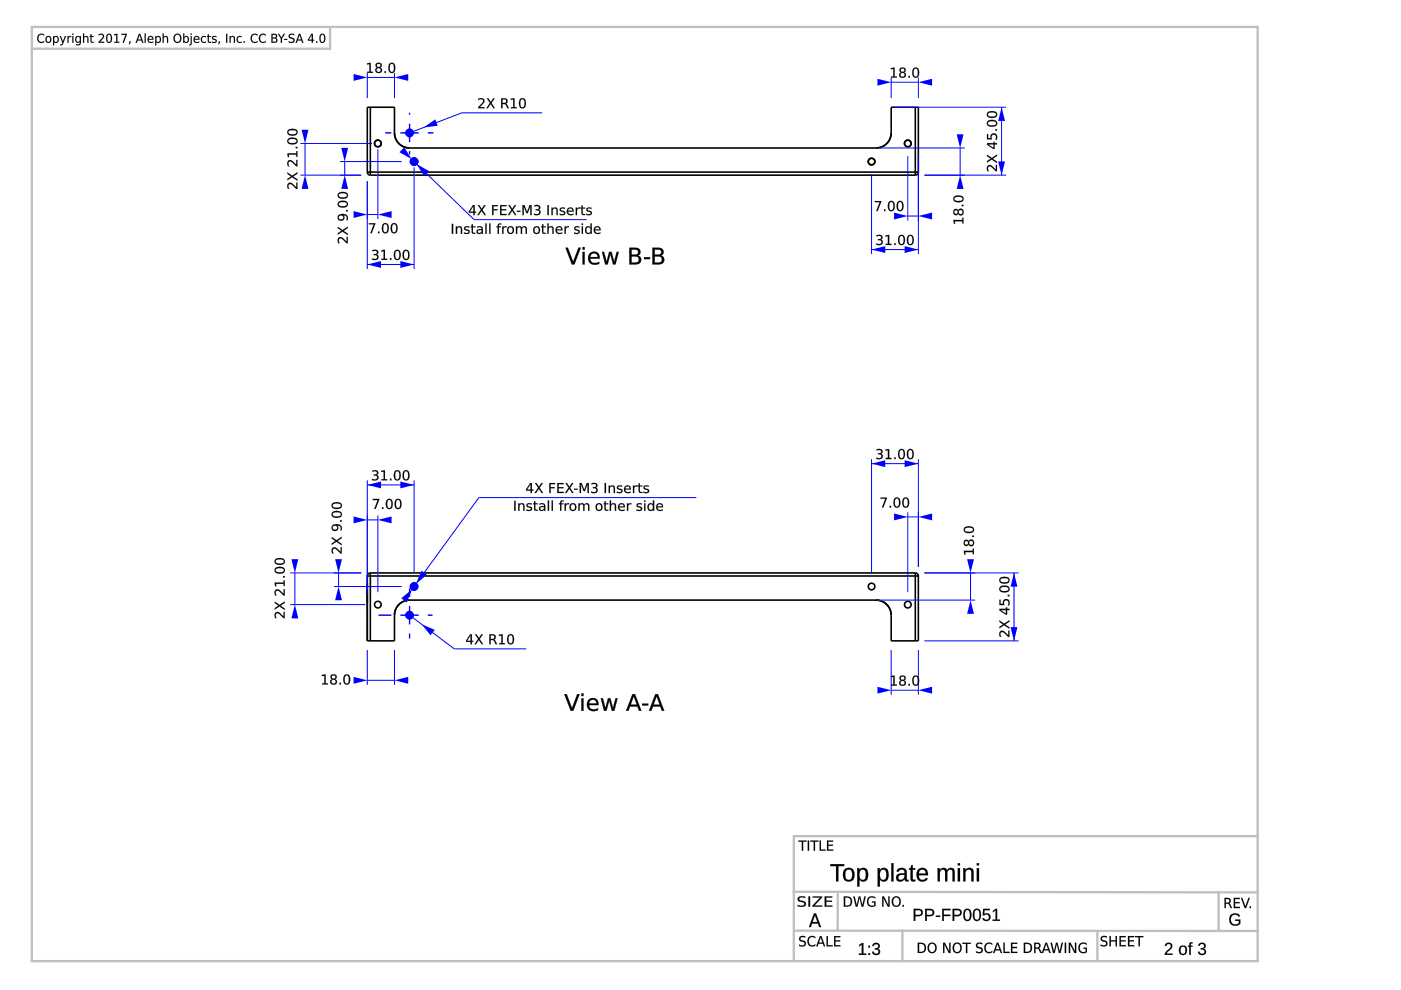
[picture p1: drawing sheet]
<svg xmlns="http://www.w3.org/2000/svg" width="297mm" height="210mm" viewBox="0 0 297 210" stroke-linecap="round" stroke-linejoin="round" font-family="sans-serif">
<g fill="none" stroke="#000" stroke-width=".34">
<path d="M77.9 36.5h116.8M78.5 37.1a.64 .64 0 0 1-.6-.6v-13.8h5.7v5.5a3.2 3.2 0 0 0 3.2 3.2h98.9a3.2 3.2 0 0 0 3.2-3.2v-5.5h5.8v13.8a.64 .64 0 0 1-.6 .6M78.5 37.1h115.6M78.5 22.7v14.4M194.1 22.7v14.4M77.9 122.1v13.8h5.7v-5.5a3.2 3.2 0 0 1 3.2-3.2h98.9a3.2 3.2 0 0 1 3.2 3.2v5.5h5.8v-13.8M77.9 123.7v4.2M77.9 131.3v1.4M77.9 122.1h116.8M78.5 121.5a.64 .64 0 0 0-.6 .6M78.5 121.5h115.6M78.5 121.5v14.4"/>
<path d="M194.1 121.5v14.4M194.1 121.5a.64 .64 0 0 1 .6 .6"/>
<circle cx="80.1" cy="30.4" r=".7"/>
<circle cx="87.8" cy="34.3" r=".7"/>
<circle cx="184.8" cy="34.3" r=".7"/>
<circle cx="192.5" cy="30.4" r=".7"/>
<circle cx="80.1" cy="128.2" r=".7"/>
<circle cx="87.8" cy="124.4" r=".7"/>
<circle cx="184.8" cy="124.4" r=".7"/>
<circle cx="192.5" cy="128.2" r=".7"/>
</g>
<g fill="#000">
<path d="M119.9 52.5h.5l1.1 3 1.1-3h.6l-1.4 3.6h-.6zM119.9 52.5l1.3 3.6h.6l1.3-3.6h-.5l-1.1 3.1-1.1-3.1zM123.5 53.4h.5v2.7h-.5zM123.5 53.4v2.7h.5v-2.7zM123.5 52.4h.5v.6h-.5zM123.5 52.4v.5h.5v-.5zM125 53.7a1.24 1.24 0 0 1 1.5-.3 1.24 1.24 0 0 1 .6 1.5l-1.9-.1a1.17 1.17 0 0 0 1.9 .7v.4a1.53 1.53 0 0 1-2-.2 1.53 1.53 0 0 1-.1-2zM125.1 53.7a1.47 1.47 0 0 0 0 2 1.47 1.47 0 0 0 1.9 .2l.1-.4a1.2 1.2 0 0 1-2-.7h2a1.2 1.2 0 0 0-.6-1.3 1.2 1.2 0 0 0-1.4 .2zM125.4 53.9l-.2 .6h1.5a.73 .73 0 0 0-.4-.7 .73 .73 0 0 0-.9 .1zM125.4 53.9a.76 .76 0 0 1 .9-.2 .76 .76 0 0 1 .4 .8h-1.6zM127.6 53.4h.5l.5 2.1 .5-2.1h.6l.5 2.1 .5-2.1h.5l-.7 2.7h-.5l-.6-2.2-.5 2.2h-.6zM127.6 53.4l.7 2.7h.5l.6-2.3 .6 2.3h.5l.7-2.7h-.4l-.6 2.2-.5-2.2h-.5l-.6 2.2-.5-2.2zM133.9 54.4v1.3l.8-.1a.63 .63 0 0 0 .7-.6 .63 .63 0 0 0-.7-.6zM133.9 54.4h.8a.68 .68 0 0 1 .8 .6 .68 .68 0 0 1-.8 .7h-.8zM133.9 52.9v1.1h.7a.53 .53 0 0 0 .7-.5 .53 .53 0 0 0-.7-.6zM133.9 52.9h.7a.57 .57 0 0 1 .7 .6 .57 .57 0 0 1-.7 .5h-.7zM133.4 52.5a2.94 2.94 0 0 1 2.1 .2 .78 .78 0 0 1 .3 .9 .78 .78 0 0 1-.6 .6 .97 .97 0 0 1 .8 1 .97 .97 0 0 1-1 .9h-1.6zM133.4 52.5v3.5a2.97 2.97 0 0 0 2.2-.2 .93 .93 0 0 0 .3-1 .93 .93 0 0 0-.8-.6 .83 .83 0 0 0 .7-1.1 .83 .83 0 0 0-1.1-.5zM136.5 54.5h1.3v.5h-1.3zM136.5 54.5v.4h1.3v-.4zM138.8 54.4v1.3l.8-.1a.63 .63 0 0 0 .7-.6 .63 .63 0 0 0-.7-.6zM138.8 54.4h.8a.68 .68 0 0 1 .8 .6 .68 .68 0 0 1-.8 .7h-.8zM138.8 52.9v1.1h.7a.53 .53 0 0 0 .7-.5 .53 .53 0 0 0-.7-.6zM138.8 52.9h.7a.57 .57 0 0 1 .7 .6 .57 .57 0 0 1-.7 .5h-.7zM138.3 52.5a2.94 2.94 0 0 1 2.1 .2 .78 .78 0 0 1 .3 .9 .78 .78 0 0 1-.6 .6 .97 .97 0 0 1 .8 1 .97 .97 0 0 1-1 .9h-1.6zM138.3 52.5v3.5a2.97 2.97 0 0 0 2.2-.2 .93 .93 0 0 0 .3-1 .93 .93 0 0 0-.8-.6 .83 .83 0 0 0 .7-1.1 .83 .83 0 0 0-1.1-.5z"/>
<path d="M119.9 52.5h.5l1.1 3 1.1-3h.5l-1.3 3.6h-.6zM123.5 53.4h.5v2.7h-.5zM123.5 52.4h.5v.5h-.5zM125 53.7a1.23 1.23 0 0 1 1.5-.2 1.23 1.23 0 0 1 .6 1.3h-2a1.18 1.18 0 0 0 1.9 .7v.4a1.5 1.5 0 0 1-2-.2 1.5 1.5 0 0 1 0-2zM125.4 53.9l-.2 .6h1.5a.76 .76 0 0 0-.4-.7 .76 .76 0 0 0-.9 .1zM127.6 53.4h.5l.5 2.1 .6-2.1h.5l.5 2.1 .6-2.1h.4l-.7 2.7h-.5l-.6-2.2-.6 2.2h-.5zM133.9 54.4v1.3h.8a.66 .66 0 0 0 .7-.7 .66 .66 0 0 0-.7-.6zM133.9 52.9v1.1h.7a.55 .55 0 0 0 .7-.5 .55 .55 0 0 0-.7-.6zM133.4 52.5a2.92 2.92 0 0 1 2.1 .3 .79 .79 0 0 1 .3 .8 .79 .79 0 0 1-.6 .6 .98 .98 0 0 1 .7 1.2 .98 .98 0 0 1-1.2 .7h-1.3zM136.5 54.5h1.3v.4h-1.3zM138.8 54.4v1.3h.8a.66 .66 0 0 0 .7-.7 .66 .66 0 0 0-.7-.6zM138.8 52.9v1.1h.7a.55 .55 0 0 0 .7-.5 .55 .55 0 0 0-.7-.6zM138.3 52.5a2.92 2.92 0 0 1 2.1 .3 .79 .79 0 0 1 .3 .8 .79 .79 0 0 1-.6 .6 .98 .98 0 0 1 .7 1.2 .98 .98 0 0 1-1.2 .7h-1.3z"/>
<path d="M119.6 147.1h.6l1.1 3 1.1-3h.5l-1.3 3.6h-.6zM119.6 147.2l1.4 3.5h.5l1.4-3.5h-.5l-1.1 3-1.2-3zM123.2 148h.5v2.7h-.5zM123.3 148.1v2.6h.4v-2.6zM123.2 147h.5v.6h-.5zM123.3 147v.6h.4v-.6zM124.8 148.4a1.24 1.24 0 0 1 1.5-.3 1.24 1.24 0 0 1 .6 1.4h-2a1.17 1.17 0 0 0 1.9 .6v.5a1.53 1.53 0 0 1-2-.2 1.53 1.53 0 0 1 0-2zM124.8 148.4a1.47 1.47 0 0 0 0 2 1.47 1.47 0 0 0 2 .2v-.4a1.2 1.2 0 0 1-1.9-.7h2a1.2 1.2 0 0 0-.6-1.4 1.2 1.2 0 0 0-1.5 .3zM125.2 148.6l-.3 .5h1.5a.73 .73 0 0 0-.4-.7 .73 .73 0 0 0-.8 .2zM125.1 148.6a.76 .76 0 0 1 .9-.2 .76 .76 0 0 1 .5 .8h-1.6zM127.3 148h.5l.6 2.1 .5-2.1h.5l.6 2.1 .5-2.1h.5l-.7 2.7h-.6l-.5-2.2-.6 2.2h-.5zM127.4 148.1l.7 2.6h.5l.6-2.3 .5 2.3h.5l.7-2.6h-.4l-.5 2.1-.6-2.1h-.5l-.5 2.1-.6-2.1zM134.3 147.7l-.6 1.7h1.3zM134.4 147.6l.7 1.8h-1.4zM134.1 147.1h.6l1.3 3.6h-.5l-.3-.9h-1.6l-.3 .9h-.6zM134.1 147.2l-1.4 3.5h.5l.4-.9h1.6l.3 .9h.5l-1.4-3.5zM136.1 149.2h1.3v.4h-1.3zM136.1 149.2v.4h1.3v-.4zM139.2 147.7l-.6 1.7h1.3zM139.2 147.6l.7 1.8h-1.4zM138.9 147.1h.6l1.4 3.6h-.6l-.3-.9h-1.6l-.3 .9h-.5zM138.9 147.2l-1.3 3.5h.5l.3-.9h1.6l.3 .9h.5l-1.3-3.5z"/>
<path d="M119.6 147.2h.5l1.2 2.9 1.1-2.9h.5l-1.4 3.5h-.5zM123.3 148.1h.4v2.6h-.4zM123.3 147h.4v.6h-.4zM124.8 148.4a1.23 1.23 0 0 1 1.5-.3 1.23 1.23 0 0 1 .6 1.4h-2a1.18 1.18 0 0 0 1.9 .7v.4a1.5 1.5 0 0 1-2-.2 1.5 1.5 0 0 1 0-2zM125.2 148.6l-.3 .5h1.6a.76 .76 0 0 0-.5-.7 .76 .76 0 0 0-.8 .2zM127.4 148.1h.4l.6 2 .5-2h.5l.6 2 .5-2h.4l-.7 2.6h-.5l-.5-2.2-.6 2.2h-.5zM134.4 147.6l-.7 1.8h1.3zM134.1 147.2h.5l1.4 3.5h-.5l-.3-.9h-1.6l-.4 .9h-.5zM136.1 149.2h1.3v.4h-1.3zM139.2 147.6l-.6 1.8h1.3zM138.9 147.2h.6l1.3 3.5h-.5l-.3-.9h-1.6l-.3 .9h-.5z"/>
</g>
<path d="M72.1 37.1h4.5M72.1 34.3h13.1M73.1 34.3v2.8" fill="none" stroke="#00f" stroke-width=".21"/>
<g fill="#00f">
<path d="M73.1 37.1l.7 2.9h-1.4z"/>
<path d="M72.4 31.3h1.4l-.7 3z"/>
</g>
<g fill="#000">
<path d="M71.7 50.4a1.12 1.12 0 0 1 1.6 .6l.2 .2v-1h.3v1.4a.57 .57 0 0 1-.8-.4l-.1-.2a.51 .51 0 0 0-.6-.4 .51 .51 0 0 0-.5 .5l.2 .5a.6 .6 0 0 1-.5-.4 .6 .6 0 0 1 .1-.6zM71.8 50.5l-.2 .7 .1 .4h.3a.53 .53 0 0 1-.1-.8 .53 .53 0 0 1 .8 0l.8 .8h.2v-1.4h-.2v1.1l-1.1-1h-.4zM71.6 48.1l1 .7 1.2-.8v.4l-1 .5 1 .6v.4l-1.2-.8-1 .7v-.4l.8-.5-.8-.5zM71.6 48.1v.3l.8 .5-.8 .5v.4l1-.7 1.1 .8v-.4l-.9-.6 .9-.6v-.3l-1.1 .8zM71.7 45.7a1.15 1.15 0 0 1 1.4-.4 1.15 1.15 0 0 1 .6 1.3v.1h-.3a.65 .65 0 0 0 0-.8 .65 .65 0 0 0-.6-.2v-.1a.72 .72 0 0 1 0 1 .72 .72 0 0 1-1 .1 .72 .72 0 0 1-.1-1zM71.7 45.7a.69 .69 0 0 0 .1 1 .69 .69 0 0 0 1-.1 .69 .69 0 0 0-.1-1 .68 .68 0 0 1 .7 .3 .68 .68 0 0 1 0 .8h.3a.98 .98 0 0 0-.2-1.1 .98 .98 0 0 0-1.1-.2zM71.9 46.1a.46 .46 0 0 0 .9 0 .46 .46 0 0 0-.9 0zM71.8 46.1a.5 .5 0 0 1 1 0 .5 .5 0 0 1-1 0zM73.4 44.5h.4v.3h-.4zM73.4 44.5v.3h.3v-.3zM71.9 43.1a.57 .57 0 0 0 .2 .6 .57 .57 0 0 0 .6 0h.2a.44 .44 0 0 0 .6-.4 .44 .44 0 0 0-.6-.4h-.7zM71.9 43a1.17 1.17 0 0 1 1.7 .3 1.09 1.09 0 0 1-1.8 0zM71.7 42.9a1.29 1.29 0 0 1 2.1 .4 1.25 1.25 0 0 1-2.2 .2zM71.7 42.9a.78 .78 0 0 0 .1 .9 .78 .78 0 0 0 .9 .2 .78 .78 0 0 0 1.1-.7 .78 .78 0 0 0-1.1-.7h-.6zM71.9 41.2a.57 .57 0 0 0 .2 .6 .57 .57 0 0 0 .6 .1l.2-.1a.44 .44 0 0 0 .6-.4 .44 .44 0 0 0-.6-.4h-.7zM71.9 41.2a1.17 1.17 0 0 1 1.7 .2 1.09 1.09 0 0 1-1.8 0zM71.7 41a1.29 1.29 0 0 1 2.1 .4 1.25 1.25 0 0 1-2.2 .2zM71.7 41a.78 .78 0 0 0 .1 .9 .78 .78 0 0 0 .9 .2 .78 .78 0 0 0 1.1-.7 .78 .78 0 0 0-1.1-.7l-.6 .1z"/>
<path d="M71.7 50.5a.9 .9 0 0 1 1.4 .4l.4 .3v-1h.2v1.4h-.2l-.6-.6a.53 .53 0 0 0-.6-.4 .53 .53 0 0 0-.5 .5l.2 .5h-.3l-.1-.3zM71.6 48.1l1 .7 1.1-.8v.3l-.9 .6 .9 .6v.4l-1.1-.8-1 .7v-.4l.8-.5-.8-.5zM71.7 45.7a1.14 1.14 0 0 1 1.4-.4 1.14 1.14 0 0 1 .6 1.3l-.3 .1a.67 .67 0 0 0 .1-.8 .67 .67 0 0 0-.7-.3 .71 .71 0 0 1 0 1 .71 .71 0 0 1-1 .1 .71 .71 0 0 1-.1-1zM71.8 46.1a.5 .5 0 0 0 1 0 .5 .5 0 0 0-1 0zM73.4 44.5h.3v.3h-.3zM71.9 43l-.1 .1a.87 .87 0 0 0 1.4 .6 .43 .43 0 0 0 .3-.6 .43 .43 0 0 0-.6-.2zM71.7 42.9a1.27 1.27 0 0 1 2.1 .4 1.23 1.23 0 0 1-2.2 .2zM71.9 41.2l-.1 .1a.87 .87 0 0 0 1.4 .5 .43 .43 0 0 0 .3-.5 .43 .43 0 0 0-.6-.3zM71.7 41a1.27 1.27 0 0 1 2.1 .4 1.23 1.23 0 0 1-2.2 .2z"/>
</g>
<path d="M63.7 37.1h12.9M63.7 30.4h15.2M64.7 30.4v6.7" fill="none" stroke="#00f" stroke-width=".21"/>
<g fill="#00f">
<path d="M64.7 37.1l.7 2.9h-1.5z"/>
<path d="M63.9 27.5h1.5l-.7 2.9z"/>
</g>
<g fill="#000">
<path d="M61.1 38.9a1.12 1.12 0 0 1 1.5 .6l.2 .2v-1h.3v1.4a.57 .57 0 0 1-.7-.5l-.2-.1a.51 .51 0 0 0-.6-.5 .51 .51 0 0 0-.4 .6l.1 .5a.6 .6 0 0 1-.5-.4 .6 .6 0 0 1 .2-.6zM61.1 38.9l-.1 .8v.4h.3a.53 .53 0 0 1-.1-.9 .53 .53 0 0 1 .8 .1l.8 .8h.3v-1.4h-.3v1.1l-1.1-1h-.4zM60.9 36.5l1.1 .7 1.1-.7v.3l-.9 .6 .9 .6v.4l-1.2-.8-1 .7v-.4l.8-.5-.8-.5zM60.9 36.6v.3l.9 .5-.9 .5v.3l1-.6 1.2 .7v-.3l-1-.6 1-.6v-.3l-1.1 .8zM61.1 34.1a1.12 1.12 0 0 1 1.5 .6l.2 .2v-1h.3v1.4a.57 .57 0 0 1-.7-.5l-.2-.1a.51 .51 0 0 0-.6-.5 .51 .51 0 0 0-.4 .6l.1 .5a.6 .6 0 0 1-.5-.4 .6 .6 0 0 1 .2-.6zM61.1 34.1l-.1 .8v.4h.3a.53 .53 0 0 1-.1-.9 .53 .53 0 0 1 .8 .1l.8 .8h.3v-1.4h-.3v1.1l-1.1-1h-.4zM60.9 32.5h1.9v-.5h.3v1.3h-.3v-.5h-1.6l.1 .5h-.3zM60.9 32.5l.1 .8h.3l-.1-.5h1.6v.5h.3v-1.3h-.3v.5zM62.7 31.1h.4v.4h-.4zM62.7 31.1v.3h.4v-.3zM61.2 29.7a.57 .57 0 0 0 .2 .6 .57 .57 0 0 0 .6 0h.3a.44 .44 0 0 0 .6-.4 .44 .44 0 0 0-.6-.4h-.8zM61.2 29.6a1.17 1.17 0 0 1 1.7 .3 1.09 1.09 0 0 1-1.8 0zM61 29.5a1.29 1.29 0 0 1 2.1 .4 1.25 1.25 0 0 1-2.2 .2zM61 29.5a.78 .78 0 0 0 .1 .9 .78 .78 0 0 0 .9 .2 .78 .78 0 0 0 1.1-.7 .78 .78 0 0 0-1.1-.7l-.6 .1zM61.2 27.9a.57 .57 0 0 0 .2 .5 .57 .57 0 0 0 .6 .1h.3a.44 .44 0 0 0 .6-.5 .44 .44 0 0 0-.6-.4l-.8 .1zM61.2 27.8a1.17 1.17 0 0 1 1.7 .2 1.09 1.09 0 0 1-1.8 0zM61 27.6a1.29 1.29 0 0 1 2.1 .4 1.25 1.25 0 0 1-2.2 .3zM61 27.6a.78 .78 0 0 0 .1 .9 .78 .78 0 0 0 .9 .3 .78 .78 0 0 0 1.1-.8 .78 .78 0 0 0-1.1-.7l-.6 .1z"/>
<path d="M61.1 38.9a.9 .9 0 0 1 1.3 .4l.4 .4v-1h.3v1.4h-.3l-.6-.6a.53 .53 0 0 0-.6-.5 .53 .53 0 0 0-.4 .6l.1 .5h-.3l-.1-.4zM60.9 36.6l1.1 .6 1.1-.7v.3l-.9 .6 .9 .6v.3l-1.2-.7-1 .6v-.3l.8-.5-.8-.5zM61.1 34.1a.9 .9 0 0 1 1.3 .4l.4 .4v-1h.3v1.4h-.3l-.6-.6a.53 .53 0 0 0-.6-.5 .53 .53 0 0 0-.4 .6l.1 .5h-.3l-.1-.4zM60.9 32.5h1.9v-.5h.3v1.3h-.3v-.5h-1.6l.1 .5h-.3zM62.7 31.1h.4v.3h-.4zM61.2 29.7v.1a.87 .87 0 0 0 1.3 .5 .43 .43 0 0 0 .3-.5 .43 .43 0 0 0-.5-.3zM61 29.5a1.27 1.27 0 0 1 2.1 .4 1.23 1.23 0 0 1-2.2 .2zM61.2 27.8v.1a.87 .87 0 0 0 1.3 .5 .43 .43 0 0 0 .3-.5 .43 .43 0 0 0-.5-.3zM61 27.6a1.27 1.27 0 0 1 2.1 .4 1.23 1.23 0 0 1-2.2 .3z"/>
</g>
<path d="M186.1 31.4h18.4M196 37.1h8.5M203.6 31.4v5.7" fill="none" stroke="#00f" stroke-width=".21"/>
<g fill="#00f">
<path d="M203.6 37.1l.7 2.9h-1.5z"/>
<path d="M202.8 28.5h1.5l-.7 2.9z"/>
</g>
<g fill="#000">
<path d="M202.1 46.6h1.9v-.4h.3v1.2h-.3v-.5h-1.6l.1 .5h-.3zM202.1 46.6l.2 .8h.2l-.1-.5h1.6v.5h.3v-1.2h-.3v.5zM203.3 45a.42 .42 0 0 0 .8 0 .42 .42 0 0 0-.8 0zM203.2 45a.45 .45 0 0 1 .9 0 .45 .45 0 0 1-.9 0zM202.2 44.5a.5 .5 0 0 1 .6-.2 .5 .5 0 0 1 .3 .4 .58 .58 0 0 1 .6-.5 .58 .58 0 0 1 .6 .4 .67 .67 0 0 1-.2 1 .67 .67 0 0 1-1-.3 .52 .52 0 0 1-.5 .4 .52 .52 0 0 1-.5-.5zM202.3 44.5a.61 .61 0 0 0-.1 .9 .61 .61 0 0 0 .9 0v-.2a.64 .64 0 0 0 1 .4 .64 .64 0 0 0 .1-1 .57 .57 0 0 0-.6-.3 .57 .57 0 0 0-.5 .4 .49 .49 0 0 0-.3-.4 .49 .49 0 0 0-.5 .2zM202.3 45a.37 .37 0 0 0 .7 0 .37 .37 0 0 0-.7 0zM202.3 45a.4 .4 0 0 1 .8 0 .4 .4 0 0 1-.8 0zM203.9 43.4h.4v.3h-.4zM203.9 43.4v.3h.4v-.3zM202.4 42a.57 .57 0 0 0 .2 .5 .57 .57 0 0 0 .6 .1h.3a.44 .44 0 0 0 .6-.4 .44 .44 0 0 0-.6-.4h-.8zM202.4 41.9a1.17 1.17 0 0 1 1.7 .3 1.09 1.09 0 0 1-1.8 0zM202.2 41.8a1.29 1.29 0 0 1 2.1 .4 1.25 1.25 0 0 1-2.2 .2zM202.2 41.8a.78 .78 0 0 0 .1 .9 .78 .78 0 0 0 .9 .2 .78 .78 0 0 0 1.1-.7 .78 .78 0 0 0-1.1-.7h-.6z"/>
<path d="M202.1 46.6h1.9v-.4h.3v1.2h-.3v-.5h-1.6l.1 .5h-.2zM203.3 45a.43 .43 0 0 0 .8 0 .43 .43 0 0 0-.8 0zM202.3 44.5l.5-.2 .3 .4a.66 .66 0 0 1 1-.3 .66 .66 0 0 1 .1 1 .59 .59 0 0 1-.5 .3 .59 .59 0 0 1-.6-.4 .59 .59 0 0 1-.8 .2 .59 .59 0 0 1-.1-.9zM202.3 45a.4 .4 0 0 0 .8 0 .4 .4 0 0 0-.8 0zM203.9 43.4h.4v.3h-.4zM202.4 41.9v.1a.87 .87 0 0 0 1.3 .6 .43 .43 0 0 0 .4-.6 .43 .43 0 0 0-.6-.3zM202.2 41.8a1.27 1.27 0 0 1 2.1 .4 1.23 1.23 0 0 1-2.2 .2z"/>
</g>
<path d="M189.3 22.7h24M196 37.1h17.3M212.4 22.7v14.4" fill="none" stroke="#00f" stroke-width=".21"/>
<g fill="#00f">
<path d="M211.6 34.2h1.5l-.7 2.9z"/>
<path d="M212.4 22.7l.7 2.9h-1.5z"/>
</g>
<g fill="#000">
<path d="M209.4 35.2a1.12 1.12 0 0 1 1.5 .5l.2 .3v-1h.3v1.3a.57 .57 0 0 1-.7-.4l-.2-.2a.51 .51 0 0 0-.6-.4 .51 .51 0 0 0-.4 .5l.2 .5a.6 .6 0 0 1-.5-.4 .6 .6 0 0 1 .1-.6zM209.4 35.2l-.1 .8 .1 .3h.3a.53 .53 0 0 1-.2-.8 .53 .53 0 0 1 .8 0l.8 .8h.3v-1.3h-.3l.1 1-1.1-1h-.4zM209.2 32.8l1.1 .7 1.1-.8v.4l-.9 .6 .9 .6v.3l-1.1-.8-1.1 .7v-.3l.9-.6-.9-.5zM209.3 32.8v.3l.8 .5-.8 .6v.3l1-.7 1.1 .8v-.3l-.9-.6 .9-.6v-.3l-1.1 .7zM209.5 30.6l1.1 .8v-.8zM209.5 30.6h1.2v.8zM209.2 30.3h1.4v-.3h.3v.3h.5v.3h-.5v1h-.3l-1.4-.9zM209.3 30.3v.4l1.3 .9h.3v-1h.5v-.3l-.5 .1v-.4h-.3l.1 .4zM209.2 28.4h.3v.9h.5a.77 .77 0 0 1 .8-1.1 .77 .77 0 0 1 .6 1.2l-.1 .3h-.3a.55 .55 0 0 0 .1-.9 .55 .55 0 0 0-.8 .1l.1 .7h-1.2zM209.3 28.4v1.2h1a.58 .58 0 0 1 0-.9 .58 .58 0 0 1 .8 0 .58 .58 0 0 1 0 .8l-.1 .1h.3a.81 .81 0 0 0 0-1 .81 .81 0 0 0-1.1-.1l-.2 .3v.5h-.5v-.9zM211 27.4h.4v.3h-.4zM211 27.4v.3h.4v-.3zM209.5 26a.57 .57 0 0 0 .2 .5 .57 .57 0 0 0 .6 .1h.3a.44 .44 0 0 0 .6-.5 .44 .44 0 0 0-.6-.4l-.8 .1zM209.5 25.9a1.17 1.17 0 0 1 1.7 .2 1.09 1.09 0 0 1-1.8 0zM209.3 25.7a1.29 1.29 0 0 1 2.1 .4 1.25 1.25 0 0 1-2.2 .3zM209.4 25.8a.78 .78 0 0 0 0 .9 .78 .78 0 0 0 .9 .2 .78 .78 0 0 0 1.1-.8 .78 .78 0 0 0-1.1-.7l-.6 .1zM209.5 24.1a.57 .57 0 0 0 .2 .6 .57 .57 0 0 0 .6 0h.3a.44 .44 0 0 0 .6-.4 .44 .44 0 0 0-.6-.4h-.8zM209.5 24a1.17 1.17 0 0 1 1.7 .3 1.09 1.09 0 0 1-1.8 0zM209.3 23.9a1.29 1.29 0 0 1 2.1 .4 1.25 1.25 0 0 1-2.2 .2zM209.4 23.9a.78 .78 0 0 0 0 .9 .78 .78 0 0 0 .9 .2 .78 .78 0 0 0 1.1-.7 .78 .78 0 0 0-1.1-.7h-.6z"/>
<path d="M209.4 35.2a.9 .9 0 0 1 1.3 .4l.4 .4v-1h.3v1.3h-.3l-.6-.6a.53 .53 0 0 0-.6-.4 .53 .53 0 0 0-.4 .5l.2 .5h-.3l-.1-.3zM209.3 32.8l1 .7 1.1-.7v.3l-.9 .6 .9 .6v.3l-1.1-.8-1 .7v-.3l.8-.6-.8-.5zM209.5 30.6l1.1 .8v-.8zM209.3 30.3h1.3v-.3h.3v.3h.5v.3h-.5v1h-.3l-1.3-.9zM209.3 28.4h.2v.9h.5a.78 .78 0 0 1 .9-1 .78 .78 0 0 1 .5 1.2l-.1 .1h-.3a.56 .56 0 0 0 .1-.8 .56 .56 0 0 0-.8 .1v.7h-1zM211 27.4h.4v.3h-.4zM209.5 25.9v.1a.87 .87 0 0 0 1.3 .5 .43 .43 0 0 0 .4-.5 .43 .43 0 0 0-.6-.3zM209.3 25.7a1.27 1.27 0 0 1 2.1 .4 1.23 1.23 0 0 1-2.1 .3zM209.5 24v.1a.87 .87 0 0 0 1.3 .6 .43 .43 0 0 0 .4-.6 .43 .43 0 0 0-.6-.2zM209.3 23.9a1.27 1.27 0 0 1 2.1 .4 1.23 1.23 0 0 1-2.1 .2z"/>
</g>
<path d="M70.8 121.5h5.8M70.8 124.4h14.4M71.8 121.5v2.9" fill="none" stroke="#00f" stroke-width=".21"/>
<g fill="#00f">
<path d="M71.1 118.6h1.4l-.7 2.9z"/>
<path d="M71.8 124.4l.7 2.9h-1.4z"/>
</g>
<g fill="#000">
<path d="M70.4 116.2a1.12 1.12 0 0 1 1.6 .6l.2 .2v-1h.3v1.4a.57 .57 0 0 1-.8-.5l-.1-.1a.51 .51 0 0 0-.6-.5 .51 .51 0 0 0-.4 .6l.1 .5a.6 .6 0 0 1-.5-.4 .6 .6 0 0 1 .2-.6zM70.5 116.2l-.2 .8 .1 .3h.3a.53 .53 0 0 1-.1-.8 .53 .53 0 0 1 .8 .1l.8 .8h.3v-1.4h-.3v1.1l-1.1-1h-.4zM70.3 113.8l1 .7 1.2-.7v.3l-1 .6 1 .6v.4l-1.2-.8-1 .7v-.4l.8-.5-.8-.5zM70.3 113.9v.3l.8 .5-.8 .5v.3l1-.6 1.2 .7v-.3l-1-.6 1-.6v-.3l-1.2 .8zM70.4 111.5a1.15 1.15 0 0 1 1.4-.4 1.15 1.15 0 0 1 .7 1.2l-.1 .2-.3-.1a.65 .65 0 0 0 .1-.7 .65 .65 0 0 0-.7-.3 .72 .72 0 0 1 0 1 .72 .72 0 0 1-1 .1 .72 .72 0 0 1-.1-1zM70.4 111.5a.69 .69 0 0 0 .1 .9 .69 .69 0 0 0 1 0 .69 .69 0 0 0-.1-1 .68 .68 0 0 1 .8 .3 .68 .68 0 0 1-.1 .8h.3a.98 .98 0 0 0-.2-1.2 .98 .98 0 0 0-1.1-.1zM70.6 111.9a.46 .46 0 0 0 .9 0 .46 .46 0 0 0-.9 0zM70.5 111.9a.5 .5 0 0 1 1 0 .5 .5 0 0 1-1 0zM72.1 110.3h.4v.3h-.4zM72.1 110.3v.3h.4v-.3zM70.6 108.9a.57 .57 0 0 0 .2 .5 .57 .57 0 0 0 .6 .1h.3a.44 .44 0 0 0 .6-.4 .44 .44 0 0 0-.6-.5l-.8 .1zM70.6 108.8a1.17 1.17 0 0 1 1.7 .3 1.09 1.09 0 0 1-1.8 0zM70.4 108.6a1.29 1.29 0 0 1 2.1 .5 1.25 1.25 0 0 1-2.2 .2zM70.4 108.7a.78 .78 0 0 0 .1 .9 .78 .78 0 0 0 .9 .2 .78 .78 0 0 0 1.1-.7 .78 .78 0 0 0-1.1-.8l-.6 .1zM70.6 107a.57 .57 0 0 0 .2 .6 .57 .57 0 0 0 .6 0h.3a.44 .44 0 0 0 .6-.4 .44 .44 0 0 0-.6-.4h-.8zM70.6 106.9a1.17 1.17 0 0 1 1.7 .3 1.09 1.09 0 0 1-1.8 0zM70.4 106.8a1.29 1.29 0 0 1 2.1 .4 1.25 1.25 0 0 1-2.2 .2zM70.4 106.8a.78 .78 0 0 0 .1 .9 .78 .78 0 0 0 .9 .2 .78 .78 0 0 0 1.1-.7 .78 .78 0 0 0-1.1-.7l-.6 .1z"/>
<path d="M70.5 116.2a.9 .9 0 0 1 1.3 .4l.4 .4v-1h.3v1.4h-.3l-.6-.6a.53 .53 0 0 0-.6-.5 .53 .53 0 0 0-.5 .6l.2 .4h-.3l-.1-.3zM70.3 113.9l1 .6 1.2-.7v.3l-1 .6 1 .6v.3l-1.2-.7-1 .6v-.3l.8-.5-.8-.5zM70.4 111.5a1.14 1.14 0 0 1 1.4-.4 1.14 1.14 0 0 1 .6 1.2l-.3 .2a.67 .67 0 0 0 .1-.8 .67 .67 0 0 0-.7-.3 .71 .71 0 0 1 0 1 .71 .71 0 0 1-1 0 .71 .71 0 0 1-.1-.9zM70.6 111.9a.47 .47 0 0 0 .9 0 .47 .47 0 0 0-.9 0zM72.1 110.3h.4v.3h-.4zM70.6 108.8l-.1 .1a.87 .87 0 0 0 1.4 .6 .43 .43 0 0 0 .3-.6 .43 .43 0 0 0-.5-.3zM70.4 108.7a1.27 1.27 0 0 1 2.1 .4 1.23 1.23 0 0 1-2.2 .2zM70.6 106.9l-.1 .2a.87 .87 0 0 0 1.4 .5 .43 .43 0 0 0 .3-.5 .43 .43 0 0 0-.5-.3zM70.4 106.8a1.27 1.27 0 0 1 2.1 .4 1.23 1.23 0 0 1-2.2 .2z"/>
</g>
<path d="M61.5 121.5h15.1M61.5 128.2h16M62.5 121.5v6.7" fill="none" stroke="#00f" stroke-width=".21"/>
<g fill="#00f">
<path d="M61.8 118.6h1.4l-.7 2.9z"/>
<path d="M62.5 128.2l.7 2.9h-1.4z"/>
</g>
<g fill="#000">
<path d="M58.4 129.9a1.12 1.12 0 0 1 1.5 .6l.2 .2v-1h.3v1.4a.57 .57 0 0 1-.7-.5l-.2-.1a.51 .51 0 0 0-.6-.4 .51 .51 0 0 0-.4 .5l.1 .5a.6 .6 0 0 1-.5-.4 .6 .6 0 0 1 .2-.6zM58.4 129.9l-.1 .8v.4h.3a.53 .53 0 0 1-.1-.9 .53 .53 0 0 1 .8 .1l.8 .8h.3v-1.4h-.3v1.1l-1-1h-.5zM58.2 127.5l1.1 .7 1.1-.7v.3l-.9 .6 .9 .6v.4l-1.2-.8-1 .7v-.4l.8-.5-.8-.5zM58.2 127.6v.3l.9 .5-.9 .5v.3l1-.6 1.2 .7v-.3l-1-.6 1-.6v-.3l-1.1 .8zM58.4 125.1a1.12 1.12 0 0 1 1.5 .6l.2 .2v-1h.3v1.4a.57 .57 0 0 1-.7-.5l-.2-.1a.51 .51 0 0 0-.6-.4 .51 .51 0 0 0-.4 .5l.1 .5a.6 .6 0 0 1-.5-.4 .6 .6 0 0 1 .2-.6zM58.4 125.1l-.1 .8v.4h.3a.53 .53 0 0 1-.1-.9 .53 .53 0 0 1 .8 .1l.8 .8h.3v-1.4h-.3v1.1l-1-1h-.5zM58.2 123.5h1.9v-.5h.3v1.3h-.3v-.5h-1.6l.1 .5h-.3zM58.2 123.5l.1 .8h.3l-.1-.5h1.6v.5h.3v-1.3h-.3v.5zM60 122.1h.4v.4h-.4zM60 122.1v.3h.4v-.3zM58.5 120.7a.57 .57 0 0 0 .2 .6 .57 .57 0 0 0 .6 0h.3a.44 .44 0 0 0 .6-.4 .44 .44 0 0 0-.6-.4h-.8zM58.5 120.6a1.17 1.17 0 0 1 1.7 .3 1.09 1.09 0 0 1-1.8 0zM58.3 120.5a1.29 1.29 0 0 1 2.1 .4 1.25 1.25 0 0 1-2.2 .2zM58.3 120.5a.78 .78 0 0 0 .1 .9 .78 .78 0 0 0 .9 .2 .78 .78 0 0 0 1.1-.7 .78 .78 0 0 0-1.1-.7l-.6 .1zM58.5 118.9a.57 .57 0 0 0 .2 .5 .57 .57 0 0 0 .6 .1h.3a.44 .44 0 0 0 .6-.5 .44 .44 0 0 0-.6-.4l-.8 .1zM58.5 118.8a1.17 1.17 0 0 1 1.7 .2 1.09 1.09 0 0 1-1.8 0zM58.3 118.6a1.29 1.29 0 0 1 2.1 .4 1.25 1.25 0 0 1-2.2 .3zM58.3 118.7a.78 .78 0 0 0 .1 .9 .78 .78 0 0 0 .9 .2 .78 .78 0 0 0 1.1-.8 .78 .78 0 0 0-1.1-.7l-.6 .1z"/>
<path d="M58.4 129.9a.9 .9 0 0 1 1.3 .4l.4 .4v-1h.3v1.4h-.3l-.6-.6a.53 .53 0 0 0-.6-.5 .53 .53 0 0 0-.4 .6l.1 .5h-.3l-.1-.4zM58.2 127.6l1.1 .6 1.1-.7v.3l-.9 .6 .9 .6v.3l-1.2-.7-1 .6v-.3l.8-.5-.8-.5zM58.4 125.1a.9 .9 0 0 1 1.3 .4l.4 .4v-1h.3v1.4h-.3l-.6-.6a.53 .53 0 0 0-.6-.5 .53 .53 0 0 0-.4 .6l.1 .5h-.3l-.1-.4zM58.2 123.5h1.9v-.5h.3v1.3h-.3v-.5h-1.6l.1 .5h-.3zM60 122.1h.4v.3h-.4zM58.5 120.7v.1a.87 .87 0 0 0 1.3 .5 .43 .43 0 0 0 .4-.5 .43 .43 0 0 0-.6-.3zM58.3 120.5a1.27 1.27 0 0 1 2.1 .4 1.23 1.23 0 0 1-2.2 .2zM58.5 118.8v.1a.87 .87 0 0 0 1.3 .5 .43 .43 0 0 0 .4-.5 .43 .43 0 0 0-.6-.3zM58.3 118.6a1.27 1.27 0 0 1 2.1 .4 1.23 1.23 0 0 1-2.2 .3z"/>
</g>
<path d="M186.1 127.2h20.6M196 121.5h10.7M205.8 121.5v5.7" fill="none" stroke="#00f" stroke-width=".21"/>
<g fill="#00f">
<path d="M205 118.6h1.5l-.7 2.9z"/>
<path d="M205.8 127.2l.7 2.9h-1.5z"/>
</g>
<g fill="#000">
<path d="M204.3 116.8h1.9v-.5h.3v1.2h-.3v-.4h-1.6l.1 .5h-.2zM204.4 116.8l.1 .8h.2l-.1-.6h1.7l-.1 .5h.3v-1.2h-.3l.1 .5zM205.5 115.1a.42 .42 0 0 0 .8 0 .42 .42 0 0 0-.8 0zM205.5 115.1a.45 .45 0 0 1 .9 0 .45 .45 0 0 1-.9 0zM204.5 114.6a.5 .5 0 0 1 .5-.2 .5 .5 0 0 1 .4 .4 .58 .58 0 0 1 .5-.5 .58 .58 0 0 1 .6 .4 .67 .67 0 0 1-.2 1 .67 .67 0 0 1-1-.3h.1a.52 .52 0 0 1-.6 .4 .52 .52 0 0 1-.5-.5zM204.5 114.6a.61 .61 0 0 0-.1 .9 .61 .61 0 0 0 .9 0l.1-.2a.64 .64 0 0 0 .9 .4 .64 .64 0 0 0 .1-1 .57 .57 0 0 0-.6-.3 .57 .57 0 0 0-.4 .5 .49 .49 0 0 0-.4-.4 .49 .49 0 0 0-.5 .1zM204.5 115.1a.4 .4 0 0 0 .8 0 .4 .4 0 0 0-.8 0zM204.5 115.1a.4 .4 0 0 1 .8 0 .4 .4 0 0 1-.8 0zM206.1 113.5h.4v.4h-.4zM206.1 113.6v.3h.4v-.3zM204.6 112.1a.57 .57 0 0 0 .2 .6 .57 .57 0 0 0 .6 0h.3a.44 .44 0 0 0 .6-.4 .44 .44 0 0 0-.6-.4h-.8zM204.6 112.1a1.17 1.17 0 0 1 1.7 .2 1.09 1.09 0 0 1-1.8 0zM204.4 111.9a1.29 1.29 0 0 1 2.1 .4 1.25 1.25 0 0 1-2.2 .2zM204.5 111.9a.78 .78 0 0 0 0 .9 .78 .78 0 0 0 .9 .2 .78 .78 0 0 0 1.1-.7 .78 .78 0 0 0-1.1-.7l-.6 .1z"/>
<path d="M204.4 116.8h1.8v-.5h.3v1.2h-.3v-.4h-1.6l.1 .5h-.2zM205.5 115.1a.43 .43 0 0 0 .8 0 .43 .43 0 0 0-.8 0zM204.5 114.6l.5-.1 .4 .3a.66 .66 0 0 1 .9-.3 .66 .66 0 0 1 .2 1 .59 .59 0 0 1-.6 .3 .59 .59 0 0 1-.5-.4 .59 .59 0 0 1-.9 .2 .59 .59 0 0 1-.1-.9zM204.5 115.1a.4 .4 0 0 0 .8 0 .4 .4 0 0 0-.8 0zM206.1 113.6h.4v.3h-.4zM204.6 112.1v.1a.87 .87 0 0 0 1.3 .5 .43 .43 0 0 0 .4-.5 .43 .43 0 0 0-.6-.3zM204.4 111.9a1.27 1.27 0 0 1 2.1 .4 1.23 1.23 0 0 1-2.1 .2z"/>
</g>
<path d="M196 121.5h20M196 135.9h20M215 121.5v14.4" fill="none" stroke="#00f" stroke-width=".21"/>
<g fill="#00f">
<path d="M215 121.5l.7 2.9h-1.4z"/>
<path d="M214.3 133h1.4l-.7 2.9z"/>
</g>
<g fill="#000">
<path d="M212 133.9a1.12 1.12 0 0 1 1.6 .6l.2 .2v-1h.2v1.4a.57 .57 0 0 1-.7-.5l-.2-.1a.51 .51 0 0 0-.5-.5 .51 .51 0 0 0-.5 .6l.2 .5a.6 .6 0 0 1-.5-.4 .6 .6 0 0 1 .1-.6zM212 133.9l-.1 .8 .1 .3h.3a.53 .53 0 0 1-.2-.8 .53 .53 0 0 1 .9 0l.8 .9h.2v-1.4h-.2v1l-1.1-.9h-.4zM211.9 131.5l1 .7 1.1-.7v.3l-.9 .6 .9 .6v.3l-1.1-.7-1 .6v-.3l.8-.5-.8-.5zM211.9 131.5v.4l.8 .5-.8 .5v.3l1-.7 1.1 .8v-.3l-.9-.6 .9-.6v-.3l-1.1 .7zM212.2 129.4l1.1 .7v-.7zM212.1 129.3h1.2v.8zM211.9 129.1h1.4v-.3h.2v.3h.5v.3h-.5v.9h-.3l-1.3-.9zM211.9 129.1v.3l1.3 .9h.3v-1l.5 .1v-.3h-.5v-.3h-.2v.3zM211.9 127.1h.3l-.1 .9h.6a.77 .77 0 0 1 .7-1 .77 .77 0 0 1 .7 1.1l-.1 .3h-.3a.55 .55 0 0 0 0-.8 .55 .55 0 0 0-.8 0l.1 .7h-1.1zM211.9 127.2v1.1h1.1a.58 .58 0 0 1-.1-.8 .58 .58 0 0 1 .8-.1 .58 .58 0 0 1 .1 .9l-.1 .1h.3a.81 .81 0 0 0-.1-1.1 .81 .81 0 0 0-1.1-.1l-.1 .4v.4h-.6v-.8zM213.6 126.1h.4v.3h-.4zM213.7 126.1v.3h.3v-.3zM212.2 124.7a.57 .57 0 0 0 .2 .6 .57 .57 0 0 0 .6 0h.2a.44 .44 0 0 0 .6-.4 .44 .44 0 0 0-.6-.4h-.7zM212.2 124.6a1.17 1.17 0 0 1 1.6 .3 1.09 1.09 0 0 1-1.7 0zM212 124.5a1.29 1.29 0 0 1 2.1 .4 1.25 1.25 0 0 1-2.2 .2zM212 124.5a.78 .78 0 0 0 .1 .9 .78 .78 0 0 0 .9 .2 .78 .78 0 0 0 1-.7 .78 .78 0 0 0-1-.7h-.6zM212.2 122.8a.57 .57 0 0 0 .2 .6 .57 .57 0 0 0 .6 .1l.2-.1a.44 .44 0 0 0 .6-.4 .44 .44 0 0 0-.6-.4h-.7zM212.2 122.8a1.17 1.17 0 0 1 1.6 .2 1.09 1.09 0 0 1-1.7 0zM212 122.6a1.29 1.29 0 0 1 2.1 .4 1.25 1.25 0 0 1-2.2 .2zM212 122.6a.78 .78 0 0 0 .1 .9 .78 .78 0 0 0 .9 .2 .78 .78 0 0 0 1-.7 .78 .78 0 0 0-1-.7l-.6 .1z"/>
<path d="M212 133.9a.9 .9 0 0 1 1.4 .4l.4 .4v-1h.2v1.4h-.2l-.6-.7a.53 .53 0 0 0-.6-.4 .53 .53 0 0 0-.5 .6l.2 .4h-.3l-.1-.3zM211.9 131.5l1 .7 1.1-.7v.3l-.9 .6 .9 .6v.3l-1.1-.7-1 .6v-.3l.8-.5-.8-.5zM212.1 129.4l1.2 .7v-.7zM211.9 129.1h1.4v-.3h.2v.3h.5v.3h-.5v.9h-.3l-1.3-.9zM211.9 127.2h.2v.8h.6a.78 .78 0 0 1 .8-1 .78 .78 0 0 1 .5 1.2v.2h-.3a.56 .56 0 0 0 0-.9 .56 .56 0 0 0-.8 .1l.1 .7h-1.1zM213.7 126.1h.3v.3h-.3zM212.2 124.6l-.1 .1a.87 .87 0 0 0 1.3 .6 .43 .43 0 0 0 .4-.6 .43 .43 0 0 0-.6-.2zM212 124.5a1.27 1.27 0 0 1 2.1 .4 1.23 1.23 0 0 1-2.2 .2zM212.2 122.8l-.1 .1a.87 .87 0 0 0 1.3 .5 .43 .43 0 0 0 .4-.5 .43 .43 0 0 0-.6-.3zM212 122.6a1.27 1.27 0 0 1 2.1 .4 1.23 1.23 0 0 1-2.2 .2z"/>
</g>
<path d="M77.9 137.8v7.4M83.6 137.8v7.4M77.9 144.2h5.7" fill="none" stroke="#00f" stroke-width=".21"/>
<g fill="#00f">
<path d="M75 143.5l2.9 .7-2.9 .8z"/>
<path d="M83.6 144.2l2.9-.7v1.5z"/>
</g>
<g fill="#000">
<path d="M68.3 143.1l.8-.1v1.9h.4v.2h-1.2v-.2h.5v-1.6l-.5 .1zM70.3 144.5a.43 .43 0 0 0 .8 0 .43 .43 0 0 0-.8 0zM70.2 143.1a.63 .63 0 0 1 .9-.1 .63 .63 0 0 1 .1 .9l-.2 .1a.66 .66 0 0 1 .3 1 .66 .66 0 0 1-1 .1 .59 .59 0 0 1-.3-.6 .59 .59 0 0 1 .4-.5l-.3-.3zM70.3 143.5a.4 .4 0 0 0 .8 0 .4 .4 0 0 0-.8 0zM72 144.8h.3v.3h-.3zM73.3 143.2a1.22 1.22 0 0 0 .2 1.7 1.08 1.08 0 0 0 0-1.7zM73.1 143.1a.79 .79 0 0 1 .9 .1 .79 .79 0 0 1 .3 .9 .79 .79 0 0 1-.8 1.1 .79 .79 0 0 1-.7-1.1l.1-.6z"/>
<path d="M68.2 143.1l.9-.1v1.9h.4v.2h-1.2v-.2h.5v-1.6l-.6 .1zM68.3 143.1v.3l.5-.2v1.7h-.5v.2h1.2v-.2h-.5l.1-1.9zM70.3 144.6a.42 .42 0 0 0 .8 0 .42 .42 0 0 0-.8 0zM70.3 144.6a.45 .45 0 0 1 .9 0 .45 .45 0 0 1-.9 0zM70.2 143.1a.64 .64 0 0 1 .9-.1 .64 .64 0 0 1 .1 .9l-.2 .1a.58 .58 0 0 1 .5 .5 .58 .58 0 0 1-.4 .6 .67 .67 0 0 1-1-.1 .67 .67 0 0 1 .3-1 .5 .5 0 0 1-.4-.4 .5 .5 0 0 1 .2-.5zM70.2 143.1a.49 .49 0 0 0-.1 .5 .49 .49 0 0 0 .4 .4 .64 .64 0 0 0-.4 .9 .64 .64 0 0 0 1 .2 .57 .57 0 0 0 .3-.6 .57 .57 0 0 0-.4-.5 .55 .55 0 0 0 .3-.8 .55 .55 0 0 0-.8-.2zM70.3 143.5a.4 .4 0 0 0 .8 0 .4 .4 0 0 0-.8 0zM70.3 143.6a.4 .4 0 0 1 .8 0 .4 .4 0 0 1-.8 0zM72 144.8h.3v.3h-.3zM72 144.8v.3h.3v-.3zM73.3 143.3a1.22 1.22 0 0 0 .2 1.6 1.07 1.07 0 0 0 0-1.7zM73.3 143.3a.55 .55 0 0 1 .6 .1 .55 .55 0 0 1 .1 .7 .55 .55 0 0 1-.1 .6 .55 .55 0 0 1-.6 .2 1.62 1.62 0 0 1 0-1.6zM73.1 143.1a.8 .8 0 0 1 .9 .1 .8 .8 0 0 1 .3 .9 .81 .81 0 0 1-.8 1.1 .81 .81 0 0 1-.7-1.1l.1-.6zM73.1 143.1a1.26 1.26 0 0 0 .4 2.1 1.22 1.22 0 0 0 .2-2.2z"/>
</g>
<path d="M188.9 137.8v9.5M194.7 137.8v9.5M188.9 146.3h5.8" fill="none" stroke="#00f" stroke-width=".21"/>
<g fill="#00f">
<path d="M186 145.6l2.9 .7-2.9 .8z"/>
<path d="M194.7 146.3l2.9-.7v1.5z"/>
</g>
<g fill="#000">
<path d="M188.9 143.4l.8-.2v1.9h.5v.3h-1.3v-.3h.5v-1.6l-.5 .1zM190.9 144.8a.45 .45 0 0 0 .9 0 .45 .45 0 0 0-.9 0zM190.9 143.4a.63 .63 0 0 1 .9-.1 .63 .63 0 0 1 0 .9h-.2a.66 .66 0 0 1 .4 1 .66 .66 0 0 1-1 .1 .59 .59 0 0 1-.4-.5 .59 .59 0 0 1 .5-.6l-.4-.3zM191 143.8a.38 .38 0 0 0 .7 0 .38 .38 0 0 0-.7 0zM192.6 145h.3v.4h-.3zM194 143.5a1.22 1.22 0 0 0 .2 1.7 1.08 1.08 0 0 0 0-1.8zM193.8 143.3a.79 .79 0 0 1 .9 .1 .79 .79 0 0 1 .2 .9 .79 .79 0 0 1-.7 1.1 .79 .79 0 0 1-.8-1.1l.1-.6z"/>
<path d="M188.9 143.3l.8-.1v1.9h.5v.3h-1.3v-.3h.5v-1.6l-.5 .1zM188.9 143.4v.2l.5-.1v1.6h-.5v.3h1.3v-.3h-.5v-1.9zM190.9 144.8a.45 .45 0 0 0 .9 0 .45 .45 0 0 0-.9 0zM190.9 144.8a.45 .45 0 0 1 .9 0 .45 .45 0 0 1-.9 0zM190.9 143.3a.64 .64 0 0 1 .9 0 .64 .64 0 0 1 0 .9h-.2a.58 .58 0 0 1 .5 .6 .58 .58 0 0 1-.3 .5 .67 .67 0 0 1-1.1-.1 .67 .67 0 0 1 .4-1 .5 .5 0 0 1-.4-.3 .5 .5 0 0 1 .2-.6zM190.9 143.4a.49 .49 0 0 0-.2 .5 .49 .49 0 0 0 .4 .3 .64 .64 0 0 0-.4 1 .64 .64 0 0 0 1 .1 .57 .57 0 0 0 .4-.6 .57 .57 0 0 0-.5-.5 .55 .55 0 0 0 .4-.7 .55 .55 0 0 0-.8-.3zM191 143.8a.37 .37 0 0 0 .7 0 .37 .37 0 0 0-.7 0zM191 143.8a.4 .4 0 0 1 .7 0 .4 .4 0 0 1-.7 0zM192.6 145h.3v.4h-.3zM192.6 145v.4h.3v-.4zM194 143.5a1.22 1.22 0 0 0 .2 1.7 1.07 1.07 0 0 0 0-1.7zM193.9 143.5a.55 .55 0 0 1 .7 .1 .55 .55 0 0 1 0 .7 .55 .55 0 0 1 0 .7 .55 .55 0 0 1-.7 .1 1.62 1.62 0 0 1 0-1.6zM193.7 143.3a.8 .8 0 0 1 1 .1 .8 .8 0 0 1 .2 .9 .81 .81 0 0 1-.7 1.1 .81 .81 0 0 1-.8-1.1l.1-.6zM193.8 143.3a1.26 1.26 0 0 0 .4 2.1 1.22 1.22 0 0 0 .2-2.1z"/>
</g>
<path d="M77.9 109.3v16.6M77.9 110.2h2.2M80.1 109.3v16.3" fill="none" stroke="#00f" stroke-width=".21"/>
<g fill="#00f">
<path d="M75 109.5l2.9 .7-2.9 .8z"/>
<path d="M80.1 110.2l2.9-.7v1.5z"/>
</g>
<g fill="#000">
<path d="M79.1 105.8h1.3l-.8 2.1h-.3l.8-1.9h-1zM81 107.5h.3v.4h-.3zM82.3 106a1.22 1.22 0 0 0 .2 1.7 1.08 1.08 0 0 0 0-1.7zM82.1 105.9a.79 .79 0 0 1 1 .1 .79 .79 0 0 1 .2 .8 .79 .79 0 0 1-.8 1.1 .79 .79 0 0 1-.7-1.1l.1-.6zM84.2 106a1.22 1.22 0 0 0 .2 1.7 1.08 1.08 0 0 0 0-1.7zM84 105.9a.79 .79 0 0 1 .9 .1 .79 .79 0 0 1 .2 .8 .79 .79 0 0 1-.7 1.1 .79 .79 0 0 1-.7-1.1v-.6z"/>
<path d="M79 105.8h1.4l-.7 2.1h-.4l.8-1.9h-1.1zM79.1 105.8v.2h1l-.8 1.9h.3l.8-2.1zM81 107.5h.3v.4h-.3zM81 107.5v.4h.3v-.4zM82.3 106a1.22 1.22 0 0 0 .2 1.7 1.07 1.07 0 0 0 0-1.7zM82.3 106.1a.55 .55 0 0 1 .6 .1 .55 .55 0 0 1 .1 .6 .55 .55 0 0 1-.1 .7 .55 .55 0 0 1-.6 .1 1.62 1.62 0 0 1 0-1.5zM82.1 105.9a.8 .8 0 0 1 1 0 .8 .8 0 0 1 .2 .9 .81 .81 0 0 1-.8 1.2 .81 .81 0 0 1-.7-1.2l.1-.6zM82.1 105.9a1.26 1.26 0 0 0 .4 2 1.22 1.22 0 0 0 .2-2.1zM84.2 106a1.22 1.22 0 0 0 .2 1.7 1.07 1.07 0 0 0 0-1.7zM84.1 106.1a.55 .55 0 0 1 .7 .1 .55 .55 0 0 1 .1 .6 .55 .55 0 0 1-.1 .7 .55 .55 0 0 1-.7 .1 1.62 1.62 0 0 1 0-1.5zM84 105.9a.8 .8 0 0 1 .9 0 .8 .8 0 0 1 .2 .9 .81 .81 0 0 1-.7 1.2 .81 .81 0 0 1-.8-1.2l.1-.6zM84 105.9a1.26 1.26 0 0 0 .4 2 1.22 1.22 0 0 0 .2-2.1z"/>
</g>
<path d="M77.9 101.8v24.1M77.9 102.8h9.9M87.8 101.8v19.9" fill="none" stroke="#00f" stroke-width=".21"/>
<g fill="#00f">
<path d="M77.9 102.8l2.9-.7v1.4z"/>
<path d="M84.9 102.1l2.9 .7-2.9 .7z"/>
</g>
<g fill="#000">
<path d="M78.9 99.8a.73 .73 0 0 1 .9-.1 .73 .73 0 0 1 .3 .8l-.3 .2a.67 .67 0 0 1 .3 .9 .67 .67 0 0 1-.9 .3l-.3-.1v-.3a.57 .57 0 0 0 .7 .2 .57 .57 0 0 0 .2-.8l-.6-.1v-.2h.3a.35 .35 0 0 0 .4-.3 .35 .35 0 0 0-.4-.4l-.6 .1zM80.8 99.8l.8-.1v1.9h.5v.2h-1.2v-.2h.4v-1.6l-.5 .1zM82.7 101.5h.3v.3h-.3zM84 100a1.22 1.22 0 0 0 .2 1.7 1.08 1.08 0 0 0 0-1.8zM83.8 99.8a.79 .79 0 0 1 .9 .1 .79 .79 0 0 1 .3 .9 .79 .79 0 0 1-.8 1.1 .79 .79 0 0 1-.7-1.1l.1-.6zM85.9 100a1.22 1.22 0 0 0 .2 1.7 1.08 1.08 0 0 0 0-1.8zM85.7 99.8a.79 .79 0 0 1 .9 .1 .79 .79 0 0 1 .2 .9 .79 .79 0 0 1-.7 1.1 .79 .79 0 0 1-.7-1.1v-.6z"/>
<path d="M78.9 99.8a.74 .74 0 0 1 .9-.1 .74 .74 0 0 1 .3 .8l-.3 .2a.58 .58 0 0 1 .5 .5 .58 .58 0 0 1-.4 .6l-.2 .1a.52 .52 0 0 1-.8-.4 .76 .76 0 0 0 1.1-.3l-.2-.3-.6-.1v-.2h.3a.33 .33 0 0 0 .4-.3 .33 .33 0 0 0-.4-.4l-.6 .2zM78.9 99.8v.2a.61 .61 0 0 1 1 .4l-.2 .2h-.5v.2a.48 .48 0 0 1 .8 .4 .48 .48 0 0 1-.7 .4l-.4-.1v.3a.75 .75 0 0 0 1 0 .75 .75 0 0 0 .1-1l-.2-.1a.54 .54 0 0 0 .4-.7 .54 .54 0 0 0-.8-.3zM80.8 99.8l.8-.1v1.9h.5v.3h-1.2v-.3h.4v-1.6l-.5 .1zM80.8 99.8v.3l.6-.1v1.6h-.5v.2h1.2v-.2h-.5v-1.9zM82.7 101.5h.3v.4h-.3zM82.7 101.5v.3h.3v-.3zM84 100a1.22 1.22 0 0 0 .2 1.6 1.07 1.07 0 0 0 0-1.7zM84 100a.55 .55 0 0 1 .6 .1 .55 .55 0 0 1 .1 .7 .55 .55 0 0 1-.1 .7 .55 .55 0 0 1-.6 .1 1.62 1.62 0 0 1 0-1.6zM83.8 99.8a.8 .8 0 0 1 .9 .1 .8 .8 0 0 1 .3 .9 .81 .81 0 0 1-.8 1.1 .81 .81 0 0 1-.7-1.1l.1-.6zM83.8 99.8a1.26 1.26 0 0 0 .4 2.1 1.22 1.22 0 0 0 .2-2.2zM85.9 100a1.22 1.22 0 0 0 .2 1.6 1.07 1.07 0 0 0 0-1.7zM85.8 100a.55 .55 0 0 1 .7 .1 .55 .55 0 0 1 0 .7 .55 .55 0 0 1 0 .7 .55 .55 0 0 1-.7 .1 1.62 1.62 0 0 1 0-1.6zM85.7 99.8a.8 .8 0 0 1 .9 .1 .8 .8 0 0 1 .2 .9 .81 .81 0 0 1-.7 1.1 .81 .81 0 0 1-.8-1.1l.1-.6zM85.7 99.8a1.26 1.26 0 0 0 .4 2.1 1.22 1.22 0 0 0 .2-2.2z"/>
</g>
<path d="M192.5 108.6v17M192.5 109.6h2.2M194.7 108.6v11.6" fill="none" stroke="#00f" stroke-width=".21"/>
<g fill="#00f">
<path d="M194.7 109.6l2.9-.7v1.4z"/>
<path d="M189.6 108.9l2.9 .7-2.9 .7z"/>
</g>
<g fill="#000">
<path d="M186.7 105.5h1.3l-.7 2.1h-.3l.7-1.9h-1zM188.6 107.3h.3v.3h-.3zM190 105.7a1.22 1.22 0 0 0 .2 1.7 1.08 1.08 0 0 0 0-1.7zM189.8 105.6a.79 .79 0 0 1 .9 .1 .79 .79 0 0 1 .2 .9 .79 .79 0 0 1-.7 1.1 .79 .79 0 0 1-.8-1.1l.1-.6zM191.8 105.7a1.22 1.22 0 0 0 .2 1.7 1.08 1.08 0 0 0 0-1.7zM191.6 105.6a.79 .79 0 0 1 .9 .1 .79 .79 0 0 1 .3 .9 .79 .79 0 0 1-.8 1.1 .79 .79 0 0 1-.7-1.1l.1-.6z"/>
<path d="M186.7 105.5h1.4l-.8 2.1h-.3l.7-1.9-1 .1zM186.7 105.5v.2h1l-.7 1.9h.3l.7-2.1zM188.6 107.2h.3v.4h-.3zM188.6 107.3v.3h.3v-.3zM190 105.8a1.22 1.22 0 0 0 .2 1.6 1.07 1.07 0 0 0 0-1.7zM189.9 105.8a.55 .55 0 0 1 .7 .1 .55 .55 0 0 1 0 .7 .55 .55 0 0 1 0 .6 .55 .55 0 0 1-.7 .1 1.62 1.62 0 0 1 0-1.5zM189.8 105.6a.8 .8 0 0 1 .9 .1 .8 .8 0 0 1 .2 .9 .81 .81 0 0 1-.7 1.1 .81 .81 0 0 1-.8-1.1l.1-.6zM189.8 105.6a1.26 1.26 0 0 0 .4 2 1.22 1.22 0 0 0 .2-2.1zM191.8 105.8a1.22 1.22 0 0 0 .2 1.6 1.07 1.07 0 0 0 0-1.7zM191.8 105.8a.55 .55 0 0 1 .6 .1 .55 .55 0 0 1 .1 .7 .55 .55 0 0 1-.1 .6 .55 .55 0 0 1-.6 .1 1.62 1.62 0 0 1 0-1.5zM191.6 105.6a.8 .8 0 0 1 .9 .1 .8 .8 0 0 1 .3 .9 .81 .81 0 0 1-.8 1.1 .81 .81 0 0 1-.7-1.1l.1-.6zM191.6 105.6a1.26 1.26 0 0 0 .4 2 1.22 1.22 0 0 0 .2-2.1z"/>
</g>
<path d="M184.8 97.3v24.4M184.8 98.3h9.9M194.7 97.3v22.9" fill="none" stroke="#00f" stroke-width=".21"/>
<g fill="#00f">
<path d="M191.8 97.6l2.9 .7-2.9 .7z"/>
<path d="M184.8 98.3l2.9-.7v1.4z"/>
</g>
<g fill="#000">
<path d="M185.8 95.3a.73 .73 0 0 1 .9-.1 .73 .73 0 0 1 .3 .8l-.3 .2a.67 .67 0 0 1 .3 .9 .67 .67 0 0 1-.9 .3l-.3-.1v-.3a.57 .57 0 0 0 .7 .1 .57 .57 0 0 0 .3-.7l-.7-.1v-.2h.3a.35 .35 0 0 0 .4-.4 .35 .35 0 0 0-.4-.3l-.6 .1zM187.7 95.3l.8-.1v1.9h.5v.2h-1.2v-.2h.5v-1.6l-.6 .1zM189.6 97h.3v.3h-.3zM190.9 95.5a1.22 1.22 0 0 0 .2 1.7 1.08 1.08 0 0 0 0-1.8zM190.7 95.3a.79 .79 0 0 1 1 .1 .79 .79 0 0 1 .2 .9 .79 .79 0 0 1-.8 1.1 .79 .79 0 0 1-.7-1.1l.1-.6zM192.8 95.5a1.22 1.22 0 0 0 .2 1.7 1.08 1.08 0 0 0 0-1.8zM192.6 95.3a.79 .79 0 0 1 .9 .1 .79 .79 0 0 1 .2 .9 .79 .79 0 0 1-.7 1.1 .79 .79 0 0 1-.7-1.1l.1-.6z"/>
<path d="M185.8 95.3a.74 .74 0 0 1 .9-.1 .74 .74 0 0 1 .3 .8l-.3 .2a.58 .58 0 0 1 .5 .5 .58 .58 0 0 1-.4 .6l-.2 .1a.52 .52 0 0 1-.8-.4 .76 .76 0 0 0 1.1-.3l-.1-.3-.7-.1v-.2h.3a.33 .33 0 0 0 .4-.4 .33 .33 0 0 0-.4-.3l-.6 .1zM185.8 95.3v.2a.61 .61 0 0 1 1 .4l-.2 .2h-.5v.2a.48 .48 0 0 1 .8 .4 .48 .48 0 0 1-.7 .4l-.4-.1v.3a.75 .75 0 0 0 1 0 .75 .75 0 0 0 .1-1l-.2-.1a.54 .54 0 0 0 .4-.7 .54 .54 0 0 0-.8-.3zM187.7 95.3l.9-.1-.1 1.9h.5v.3h-1.2v-.3h.5v-1.6l-.6 .1zM187.7 95.3v.3l.6-.1v1.6h-.5v.2h1.2v-.2h-.5v-1.9zM189.6 97h.3v.4h-.3zM189.6 97v.3h.3v-.3zM191 95.5a1.22 1.22 0 0 0 .1 1.6 1.07 1.07 0 0 0 0-1.7zM190.9 95.5a.55 .55 0 0 1 .6 .1 .55 .55 0 0 1 .1 .7 .55 .55 0 0 1-.1 .6 .55 .55 0 0 1-.6 .2 1.62 1.62 0 0 1 0-1.6zM190.7 95.3a.8 .8 0 0 1 1 .1 .8 .8 0 0 1 .2 .9 .81 .81 0 0 1-.8 1.1 .81 .81 0 0 1-.7-1.1l.1-.6zM190.7 95.3a1.26 1.26 0 0 0 .4 2.1 1.22 1.22 0 0 0 .3-2.2zM192.8 95.5a1.22 1.22 0 0 0 .2 1.6 1.07 1.07 0 0 0 0-1.7zM192.7 95.5a.55 .55 0 0 1 .7 .1 .55 .55 0 0 1 .1 .7 .55 .55 0 0 1-.1 .6 .55 .55 0 0 1-.7 .2 1.62 1.62 0 0 1 0-1.6zM192.6 95.3a.8 .8 0 0 1 .9 .1 .8 .8 0 0 1 .3 .9 .81 .81 0 0 1-.8 1.1 .81 .81 0 0 1-.7-1.1v-.6zM192.6 95.3a1.26 1.26 0 0 0 .4 2.1 1.22 1.22 0 0 0 .2-2.2z"/>
</g>
<path d="M77.9 38.4v8.1M80.1 31.7v14.8M77.9 45.5h2.2" fill="none" stroke="#00f" stroke-width=".21"/>
<g fill="#00f">
<path d="M75 44.8l2.9 .7-2.9 .7z"/>
<path d="M80.1 45.5l2.9-.7v1.4z"/>
</g>
<g fill="#000">
<path d="M78.2 47.3h1.4l-.8 2.1h-.3l.7-1.8h-1zM80.2 49.1h.3v.3h-.3zM81.5 47.6a1.22 1.22 0 0 0 .2 1.7 1.08 1.08 0 0 0 0-1.8zM81.3 47.4a.79 .79 0 0 1 .9 .1 .79 .79 0 0 1 .2 .9 .79 .79 0 0 1-.7 1.1 .79 .79 0 0 1-.7-1.1v-.6zM83.4 47.6a1.22 1.22 0 0 0 .2 1.7 1.08 1.08 0 0 0 0-1.8zM83.2 47.4a.79 .79 0 0 1 .9 .1 .79 .79 0 0 1 .2 .9 .79 .79 0 0 1-.7 1.1 .79 .79 0 0 1-.8-1.1l.1-.6z"/>
<path d="M78.2 47.3h1.4l-.8 2.2h-.3l.7-1.9h-1zM78.2 47.3v.3h1.1l-.8 1.8h.3l.8-2.1zM80.1 49.1h.4v.4h-.4zM80.2 49.1v.3h.3v-.3zM81.5 47.6a1.22 1.22 0 0 0 .2 1.6 1.07 1.07 0 0 0 0-1.7zM81.4 47.6a.55 .55 0 0 1 .7 .1 .55 .55 0 0 1 .1 .7 .55 .55 0 0 1-.1 .7 .55 .55 0 0 1-.7 .1 1.62 1.62 0 0 1 0-1.6zM81.3 47.4a.8 .8 0 0 1 .9 .1 .8 .8 0 0 1 .2 .9 .81 .81 0 0 1-.7 1.1 .81 .81 0 0 1-.8-1.1l.1-.6zM81.3 47.4a1.26 1.26 0 0 0 .4 2.1 1.22 1.22 0 0 0 .2-2.2zM83.4 47.6a1.22 1.22 0 0 0 .2 1.6 1.07 1.07 0 0 0 0-1.7zM83.3 47.6a.55 .55 0 0 1 .7 .1 .55 .55 0 0 1 0 .7 .55 .55 0 0 1 0 .7 .55 .55 0 0 1-.7 .1 1.62 1.62 0 0 1 0-1.6zM83.1 47.4a.8 .8 0 0 1 1 .1 .8 .8 0 0 1 .2 .9 .81 .81 0 0 1-.7 1.1 .81 .81 0 0 1-.8-1.1l.1-.6zM83.2 47.4a1.26 1.26 0 0 0 .4 2.1 1.22 1.22 0 0 0 .2-2.2z"/>
</g>
<path d="M77.9 38.4v18.6M87.8 35.5v21.5M77.9 56.1h9.9" fill="none" stroke="#00f" stroke-width=".21"/>
<g fill="#00f">
<path d="M77.9 56.1l2.9-.8v1.5z"/>
<path d="M84.9 55.3l2.9 .8-2.9 .7z"/>
</g>
<g fill="#000">
<path d="M78.9 53a.73 .73 0 0 1 .9 0 .73 .73 0 0 1 .3 .8l-.3 .2a.67 .67 0 0 1 .3 .9 .67 .67 0 0 1-.9 .2l-.3-.1v-.2a.57 .57 0 0 0 .7 .1 .57 .57 0 0 0 .2-.7l-.6-.1v-.2h.3a.35 .35 0 0 0 .4-.4 .35 .35 0 0 0-.4-.3l-.6 .1zM80.8 53.1l.8-.1v1.9h.5v.2h-1.2v-.2h.4v-1.7l-.5 .1zM82.7 54.7h.3v.4h-.3zM84 53.2a1.22 1.22 0 0 0 .2 1.7 1.08 1.08 0 0 0 0-1.7zM83.8 53.1a.79 .79 0 0 1 .9 .1 .79 .79 0 0 1 .3 .8 .79 .79 0 0 1-.8 1.1 .79 .79 0 0 1-.7-1.1l.1-.6zM85.9 53.2a1.22 1.22 0 0 0 .2 1.7 1.08 1.08 0 0 0 0-1.7zM85.7 53.1a.79 .79 0 0 1 .9 .1 .79 .79 0 0 1 .2 .8 .79 .79 0 0 1-.7 1.1 .79 .79 0 0 1-.7-1.1v-.6z"/>
<path d="M78.9 53a.74 .74 0 0 1 .9 0 .74 .74 0 0 1 .3 .8l-.3 .2a.58 .58 0 0 1 .5 .5 .58 .58 0 0 1-.4 .6h-.2a.52 .52 0 0 1-.8-.4 .76 .76 0 0 0 1.1-.2l-.2-.3-.6-.1v-.3h.3a.33 .33 0 0 0 .4-.3 .33 .33 0 0 0-.4-.3l-.6 .1zM78.9 53v.3a.61 .61 0 0 1 1 .4l-.2 .1-.5 .1v.2a.48 .48 0 0 1 .8 .4 .48 .48 0 0 1-.7 .4l-.4-.1v.2a.75 .75 0 0 0 1 .1 .75 .75 0 0 0 .1-1.1h-.2a.54 .54 0 0 0 .4-.8 .54 .54 0 0 0-.8-.2zM80.8 53.1l.8-.1v1.9h.5v.2h-1.2v-.2h.4v-1.6l-.5 .1zM80.8 53.1v.2l.6-.1v1.7h-.5v.2h1.2v-.2h-.5v-1.9zM82.7 54.7h.3v.4h-.3zM82.7 54.7v.4h.3v-.4zM84 53.2a1.22 1.22 0 0 0 .2 1.7 1.07 1.07 0 0 0 0-1.7zM84 53.3a.55 .55 0 0 1 .6 .1 .55 .55 0 0 1 .1 .6 .55 .55 0 0 1-.1 .7 .55 .55 0 0 1-.6 .1 1.62 1.62 0 0 1 0-1.5zM83.8 53.1a.8 .8 0 0 1 .9 0 .8 .8 0 0 1 .3 .9 .81 .81 0 0 1-.8 1.2 .81 .81 0 0 1-.7-1.2l.1-.6zM83.8 53.1a1.26 1.26 0 0 0 .4 2 1.22 1.22 0 0 0 .2-2.1zM85.9 53.2a1.22 1.22 0 0 0 .2 1.7 1.07 1.07 0 0 0 0-1.7zM85.8 53.3a.55 .55 0 0 1 .7 .1 .55 .55 0 0 1 0 .6 .55 .55 0 0 1 0 .7 .55 .55 0 0 1-.7 .1 1.62 1.62 0 0 1 0-1.5zM85.7 53.1a.8 .8 0 0 1 .9 0 .8 .8 0 0 1 .2 .9 .81 .81 0 0 1-.7 1.2 .81 .81 0 0 1-.8-1.2l.1-.6zM85.7 53.1a1.26 1.26 0 0 0 .4 2 1.22 1.22 0 0 0 .2-2.1z"/>
</g>
<path d="M192.5 33.1v13.7M194.7 32.7v14.1M192.5 45.8h2.2" fill="none" stroke="#00f" stroke-width=".21"/>
<g fill="#00f">
<path d="M194.7 45.8l2.9-.7v1.4z"/>
<path d="M189.6 45.1l2.9 .7-2.9 .7z"/>
</g>
<g fill="#000">
<path d="M185.5 42.6h1.4l-.8 2.1h-.3l.7-1.8h-1zM187.4 44.4h.3v.3h-.3zM188.8 42.9a1.22 1.22 0 0 0 .2 1.7 1.08 1.08 0 0 0 0-1.8zM188.6 42.7a.79 .79 0 0 1 .9 .1 .79 .79 0 0 1 .2 .9 .79 .79 0 0 1-.7 1.1 .79 .79 0 0 1-.8-1.1l.1-.6zM190.6 42.9a1.22 1.22 0 0 0 .2 1.7 1.08 1.08 0 0 0 0-1.8zM190.4 42.7a.79 .79 0 0 1 .9 .1 .79 .79 0 0 1 .3 .9 .79 .79 0 0 1-.8 1.1 .79 .79 0 0 1-.7-1.1l.1-.6z"/>
<path d="M185.5 42.6h1.4l-.8 2.2h-.3l.7-1.9h-1zM185.5 42.6v.3h1l-.7 1.8h.3l.8-2.1zM187.4 44.4h.3v.4h-.3zM187.4 44.4v.3h.3v-.3zM188.8 42.9a1.22 1.22 0 0 0 .2 1.6 1.07 1.07 0 0 0 0-1.7zM188.7 42.9a.55 .55 0 0 1 .7 .1 .55 .55 0 0 1 0 .7 .55 .55 0 0 1 0 .7 .55 .55 0 0 1-.7 .1 1.62 1.62 0 0 1 0-1.6zM188.6 42.7a.8 .8 0 0 1 .9 .1 .8 .8 0 0 1 .2 .9 .81 .81 0 0 1-.7 1.1 .81 .81 0 0 1-.8-1.1l.1-.6zM188.6 42.7a1.26 1.26 0 0 0 .4 2.1 1.22 1.22 0 0 0 .2-2.2zM190.6 42.9a1.22 1.22 0 0 0 .2 1.6 1.07 1.07 0 0 0 0-1.7zM190.6 42.9a.55 .55 0 0 1 .6 .1 .55 .55 0 0 1 .1 .7 .55 .55 0 0 1-.1 .7 .55 .55 0 0 1-.6 .1 1.62 1.62 0 0 1 0-1.6zM190.4 42.7a.8 .8 0 0 1 1 .1 .8 .8 0 0 1 .2 .9 .81 .81 0 0 1-.8 1.1 .81 .81 0 0 1-.7-1.1l.1-.6zM190.4 42.7a1.26 1.26 0 0 0 .4 2.1 1.22 1.22 0 0 0 .2-2.2z"/>
</g>
<path d="M184.8 36.9v17M194.7 32.7v21.2M184.8 52.9h9.9" fill="none" stroke="#00f" stroke-width=".21"/>
<g fill="#00f">
<path d="M191.8 52.2l2.9 .7-2.9 .7z"/>
<path d="M184.8 52.9l2.9-.7v1.4z"/>
</g>
<g fill="#000">
<path d="M185.8 49.9a.73 .73 0 0 1 .9-.1 .73 .73 0 0 1 .3 .8l-.3 .2a.67 .67 0 0 1 .3 .9 .67 .67 0 0 1-.9 .3l-.3-.1v-.3a.57 .57 0 0 0 .7 .1 .57 .57 0 0 0 .3-.7l-.7-.1v-.2h.3a.35 .35 0 0 0 .4-.4 .35 .35 0 0 0-.4-.3l-.6 .1zM187.7 49.9l.8-.1v1.9h.5v.2h-1.2v-.2h.5v-1.6l-.6 .1zM189.6 51.6h.3v.3h-.3zM190.9 50.1a1.22 1.22 0 0 0 .2 1.7 1.08 1.08 0 0 0 0-1.8zM190.7 49.9a.79 .79 0 0 1 1 .1 .79 .79 0 0 1 .2 .9 .79 .79 0 0 1-.8 1.1 .79 .79 0 0 1-.7-1.1l.1-.6zM192.8 50.1a1.22 1.22 0 0 0 .2 1.7 1.08 1.08 0 0 0 0-1.8zM192.6 49.9a.79 .79 0 0 1 .9 .1 .79 .79 0 0 1 .2 .9 .79 .79 0 0 1-.7 1.1 .79 .79 0 0 1-.7-1.1l.1-.6z"/>
<path d="M185.8 49.9a.74 .74 0 0 1 .9-.1 .74 .74 0 0 1 .3 .8l-.3 .2a.58 .58 0 0 1 .5 .5 .58 .58 0 0 1-.4 .6l-.2 .1a.52 .52 0 0 1-.8-.4 .76 .76 0 0 0 1.1-.3l-.1-.3-.7-.1v-.2h.3a.33 .33 0 0 0 .4-.4 .33 .33 0 0 0-.4-.3l-.6 .1zM185.8 49.9v.2a.61 .61 0 0 1 1 .4l-.2 .2h-.5v.2a.48 .48 0 0 1 .8 .4 .48 .48 0 0 1-.7 .4l-.4-.1v.3a.75 .75 0 0 0 1 0 .75 .75 0 0 0 .1-1l-.2-.1a.54 .54 0 0 0 .4-.7 .54 .54 0 0 0-.8-.3zM187.7 49.9l.9-.1-.1 1.9h.5v.3h-1.2v-.3h.5v-1.6l-.6 .1zM187.7 49.9v.3l.6-.1v1.6h-.5v.2h1.2v-.2h-.5v-1.9zM189.6 51.6h.3v.4h-.3zM189.6 51.6v.3h.3v-.3zM191 50.1a1.22 1.22 0 0 0 .1 1.6 1.07 1.07 0 0 0 0-1.7zM190.9 50.1a.55 .55 0 0 1 .6 .1 .55 .55 0 0 1 .1 .7 .55 .55 0 0 1-.1 .7 .55 .55 0 0 1-.6 .1 1.62 1.62 0 0 1 0-1.6zM190.7 49.9a.8 .8 0 0 1 1 .1 .8 .8 0 0 1 .2 .9 .81 .81 0 0 1-.8 1.1 .81 .81 0 0 1-.7-1.1l.1-.6zM190.7 49.9a1.26 1.26 0 0 0 .4 2.1 1.22 1.22 0 0 0 .3-2.2zM192.8 50.1a1.22 1.22 0 0 0 .2 1.6 1.07 1.07 0 0 0 0-1.7zM192.7 50.1a.55 .55 0 0 1 .7 .1 .55 .55 0 0 1 .1 .7 .55 .55 0 0 1-.1 .7 .55 .55 0 0 1-.7 .1 1.62 1.62 0 0 1 0-1.6zM192.6 49.9a.8 .8 0 0 1 .9 .1 .8 .8 0 0 1 .3 .9 .81 .81 0 0 1-.8 1.1 .81 .81 0 0 1-.7-1.1v-.6zM192.6 49.9a1.26 1.26 0 0 0 .4 2.1 1.22 1.22 0 0 0 .2-2.2z"/>
</g>
<path d="M188.9 16.5v4.3M188.9 17.4h5.8M194.7 16.5v4.3" fill="none" stroke="#00f" stroke-width=".21"/>
<g fill="#00f">
<path d="M194.7 17.4l2.9-.7v1.5z"/>
<path d="M186 16.7l2.9 .7-2.9 .8z"/>
</g>
<g fill="#000">
<path d="M188.9 14.4l.8-.1v1.9h.5v.3h-1.3v-.3h.5v-1.6l-.5 .1zM190.9 15.9a.45 .45 0 0 0 .9 0 .45 .45 0 0 0-.9 0zM190.9 14.4a.63 .63 0 0 1 .9 0 .63 .63 0 0 1 0 .9h-.2a.66 .66 0 0 1 .4 1 .66 .66 0 0 1-1 .1 .59 .59 0 0 1-.4-.6 .59 .59 0 0 1 .5-.5l-.4-.3zM191 14.9a.38 .38 0 0 0 .7 0 .38 .38 0 0 0-.7 0zM192.6 16.1h.3v.4h-.3zM194 14.6a1.22 1.22 0 0 0 .2 1.7 1.08 1.08 0 0 0 0-1.8zM193.8 14.4a.79 .79 0 0 1 .9 .1 .79 .79 0 0 1 .2 .9 .79 .79 0 0 1-.7 1.1 .79 .79 0 0 1-.8-1.1l.1-.6z"/>
<path d="M188.9 14.4l.8-.1v1.9h.5v.3h-1.3v-.3h.5v-1.6l-.5 .1zM188.9 14.4v.3l.5-.1v1.6h-.5v.3h1.3v-.3h-.5v-1.9zM190.9 15.9a.45 .45 0 0 0 .9 0 .45 .45 0 0 0-.9 0zM190.9 15.9a.45 .45 0 0 1 .9 0 .45 .45 0 0 1-.9 0zM190.9 14.4a.64 .64 0 0 1 .9-.1 .64 .64 0 0 1 0 1h-.2a.58 .58 0 0 1 .5 .5 .58 .58 0 0 1-.3 .6 .67 .67 0 0 1-1.1-.1 .67 .67 0 0 1 .4-1 .5 .5 0 0 1-.4-.3 .5 .5 0 0 1 .2-.6zM190.9 14.5a.49 .49 0 0 0-.2 .5 .49 .49 0 0 0 .4 .3 .64 .64 0 0 0-.4 1 .64 .64 0 0 0 1 .1 .57 .57 0 0 0 .4-.6 .57 .57 0 0 0-.5-.5 .55 .55 0 0 0 .4-.7 .55 .55 0 0 0-.8-.3zM191 14.9a.37 .37 0 0 0 .7 0 .37 .37 0 0 0-.7 0zM191 14.9a.4 .4 0 0 1 .7 0 .4 .4 0 0 1-.7 0zM192.6 16.1h.3v.4h-.3zM192.6 16.1v.4h.3v-.4zM194 14.6a1.22 1.22 0 0 0 .2 1.7 1.07 1.07 0 0 0 0-1.8zM193.9 14.6a.55 .55 0 0 1 .7 .1 .55 .55 0 0 1 0 .7 .55 .55 0 0 1 0 .7 .55 .55 0 0 1-.7 .1 1.62 1.62 0 0 1 0-1.6zM193.7 14.4a.8 .8 0 0 1 1 .1 .8 .8 0 0 1 .2 .9 .81 .81 0 0 1-.7 1.1 .81 .81 0 0 1-.8-1.1l.1-.6zM193.8 14.4a1.26 1.26 0 0 0 .4 2.1 1.22 1.22 0 0 0 .2-2.2z"/>
</g>
<path d="M77.9 15.5v5.3M77.9 16.4h5.7M83.6 15.5v5.3" fill="none" stroke="#00f" stroke-width=".21"/>
<g fill="#00f">
<path d="M75 15.7l2.9 .7-2.9 .7z"/>
<path d="M83.6 16.4l2.9-.7v1.4z"/>
</g>
<g fill="#000">
<path d="M77.8 13.4l.8-.1v1.9h.5v.3h-1.2v-.3h.4v-1.6l-.5 .1zM79.8 14.9a.45 .45 0 0 0 .9 0 .45 .45 0 0 0-.9 0zM79.8 13.4a.63 .63 0 0 1 .9-.1 .63 .63 0 0 1 0 1h-.1a.66 .66 0 0 1 .3 1 .66 .66 0 0 1-1 .1 .59 .59 0 0 1-.3-.6 .59 .59 0 0 1 .4-.5l-.4-.3zM79.9 13.9a.4 .4 0 0 0 .8 0 .4 .4 0 0 0-.8 0zM81.5 15.1h.3v.4h-.3zM82.9 13.6a1.22 1.22 0 0 0 .2 1.7 1.08 1.08 0 0 0 0-1.8zM82.7 13.4a.79 .79 0 0 1 .9 .1 .79 .79 0 0 1 .2 .9 .79 .79 0 0 1-.7 1.1 .79 .79 0 0 1-.8-1.1l.1-.6z"/>
<path d="M77.8 13.4l.8-.1v1.9h.5v.3h-1.3v-.3h.5v-1.6l-.5 .1zM77.8 13.4v.3l.5-.1v1.6h-.4v.3h1.2v-.3h-.5v-1.9zM79.9 14.9a.42 .42 0 0 0 .8 0 .42 .42 0 0 0-.8 0zM79.8 14.9a.45 .45 0 0 1 .9 0 .45 .45 0 0 1-.9 0zM79.8 13.4a.64 .64 0 0 1 .9-.1 .64 .64 0 0 1 0 1h-.1a.58 .58 0 0 1 .4 .5 .58 .58 0 0 1-.3 .6 .67 .67 0 0 1-1-.1 .67 .67 0 0 1 .3-1 .5 .5 0 0 1-.4-.4 .5 .5 0 0 1 .2-.5zM79.8 13.5a.49 .49 0 0 0-.2 .5 .49 .49 0 0 0 .5 .3 .64 .64 0 0 0-.4 1 .64 .64 0 0 0 1 .1 .57 .57 0 0 0 .3-.6 .57 .57 0 0 0-.5-.5 .55 .55 0 0 0 .4-.7 .55 .55 0 0 0-.8-.3zM79.9 13.9a.37 .37 0 0 0 .7 0 .37 .37 0 0 0-.7 0zM79.9 13.9a.4 .4 0 0 1 .8 0 .4 .4 0 0 1-.8 0zM81.5 15.1h.3v.4h-.3zM81.5 15.1v.4h.3v-.4zM82.9 13.6a1.22 1.22 0 0 0 .2 1.6 1.07 1.07 0 0 0 0-1.7zM82.8 13.6a.55 .55 0 0 1 .7 .1 .55 .55 0 0 1 0 .7 .55 .55 0 0 1 0 .7 .55 .55 0 0 1-.7 .1 1.62 1.62 0 0 1 0-1.6zM82.7 13.4a.8 .8 0 0 1 .9 .1 .8 .8 0 0 1 .2 .9 .81 .81 0 0 1-.7 1.1 .81 .81 0 0 1-.8-1.1l.1-.6zM82.7 13.4a1.26 1.26 0 0 0 .4 2.1 1.22 1.22 0 0 0 .2-2.2z"/>
</g>
<circle cx="86.8" cy="130.4" r=".48" fill="#00f"/>
<path d="M85.9 130.4a.95 .95 0 0 1 1.9 0 .95 .95 0 0 1-1.9 0z" fill="#00f"/>
<path d="M86.8 130.4l9.5 7.2" fill="none" stroke="#00f" stroke-width=".21"/>
<path d="M89.4 132.4l2.8 1.1-.9 1.2z" fill="#00f"/>
<path d="M96.3 137.6h15.2" fill="none" stroke="#00f" stroke-width=".21"/>
<g fill="#000">
<path d="M99.8 134.7l-.8 1.2h.8zM99.7 134.5h.3v1.4h.4v.2h-.4v.5h-.2v-.5h-1v-.3zM100.7 134.5h.3l.5 .8 .6-.8h.3l-.7 1 .7 1.1h-.3l-.6-.9-.6 .9h-.3l.8-1.1zM103.7 134.5h.7a.59 .59 0 0 1 .7 .4 .59 .59 0 0 1-.3 .7l.6 1h-.3l-.4-.7-.4-.2h-.3v.9h-.3zM104 134.7v.8h.4a.38 .38 0 0 0 .4-.4 .38 .38 0 0 0-.4-.4zM105.8 134.6l.8-.1v1.9h.5v.2h-1.3v-.2h.5v-1.7l-.5 .1zM108.1 134.7a1.22 1.22 0 0 0 .2 1.7 1.08 1.08 0 0 0 0-1.7zM107.9 134.6a.79 .79 0 0 1 .9 .1 .79 .79 0 0 1 .2 .8 .79 .79 0 0 1-.7 1.1 .79 .79 0 0 1-.8-1.1l.1-.6z"/>
<path d="M99.7 134.7l-.7 1.2h.8zM99.8 134.7v1.2h-.8zM99.7 134.5h.4l-.1 1.4 .4-.1v.3h-.4l.1 .5h-.4l.1-.5h-1v-.3zM99.7 134.5l-.9 1.3v.3h1v.5h.2v-.5h.4v-.2h-.4v-1.4zM100.7 134.5h.3l.5 .8 .6-.8h.3l-.7 1 .8 1.1h-.4l-.6-.9-.6 .9h-.3l.8-1.1zM100.7 134.5l.7 1-.8 1.1h.3l.6-.9 .6 .9h.3l-.7-1.1 .7-1h-.3l-.6 .8-.5-.8zM103.7 134.5h.7a.61 .61 0 0 1 .7 .4 .61 .61 0 0 1-.3 .7l.6 1h-.3l-.5-.8-.6-.1 .1 .9h-.4zM103.7 134.5v2.1h.3v-.9l.6 .1 .5 .8h.3l-.7-1a.58 .58 0 0 0 .4-.7 .58 .58 0 0 0-.7-.4zM104 134.7v.8h.4a.36 .36 0 0 0 .4-.4 .36 .36 0 0 0-.4-.4zM104 134.7h.4a.39 .39 0 0 1 .4 .4 .39 .39 0 0 1-.4 .4h-.4zM105.8 134.6l.8-.1v1.9l.5-.1v.3h-1.3v-.3l.5 .1v-1.6l-.5 .1zM105.8 134.6v.2l.5-.1v1.7h-.5v.2h1.3v-.2h-.5v-1.9zM108.1 134.7a1.22 1.22 0 0 0 .2 1.7 1.07 1.07 0 0 0 0-1.7zM108 134.8a.55 .55 0 0 1 .7 .1 .55 .55 0 0 1 0 .6 .55 .55 0 0 1 0 .7 .55 .55 0 0 1-.7 .1 1.62 1.62 0 0 1 0-1.5zM107.8 134.6a.8 .8 0 0 1 1 0 .8 .8 0 0 1 .2 .9 .81 .81 0 0 1-.7 1.2 .81 .81 0 0 1-.8-1.2l.1-.6zM107.9 134.6a1.26 1.26 0 0 0 .4 2 1.22 1.22 0 0 0 .2-2.1z"/>
</g>
<circle cx="86.8" cy="28.2" r=".48" fill="#00f"/>
<path d="M85.9 28.2a.95 .95 0 0 1 1.9 0 .95 .95 0 0 1-1.9 0z" fill="#00f"/>
<path d="M97.9 23.9l-11.1 4.3" fill="none" stroke="#00f" stroke-width=".21"/>
<path d="M89.8 27l2.5-1.7 .5 1.4z" fill="#00f"/>
<path d="M97.9 23.9h17.1" fill="none" stroke="#00f" stroke-width=".21"/>
<g fill="#000">
<path d="M86.8 28.2v1.9zM86.8 32.1v.6z"/>
<path d="M84.9 28.2h1.9zM81.7 28.2h1.3z"/>
<path d="M86.8 26.2v2zM86.8 23.9v.4z"/>
<path d="M86.8 28.2h2zM90.7 28.2h1.2z"/>
<path d="M101.4 20.9a.74 .74 0 0 1 1 0 .74 .74 0 0 1 .2 .9l-.9 .9h1v.3h-1.3v-.3l.6-.6a.53 .53 0 0 0 .4-.6 .53 .53 0 0 0-.5-.5l-.5 .2zM103.2 20.8h.3l.5 .8 .6-.8h.3l-.7 1.1 .7 1.1h-.3l-.6-.9-.6 .9h-.3l.8-1.2zM106.3 20.8h.6a.59 .59 0 0 1 .7 .4 .59 .59 0 0 1-.3 .8l.6 1h-.3l-.4-.8-.3-.1h-.4v.9h-.2zM106.5 21.1v.7h.4a.38 .38 0 0 0 .4-.4 .38 .38 0 0 0-.4-.3zM108.3 20.9l.8-.1v1.9h.5v.3h-1.3v-.3h.5v-1.6l-.5 .1zM110.6 21.1a1.22 1.22 0 0 0 .2 1.7 1.08 1.08 0 0 0 0-1.8zM110.4 20.9a.79 .79 0 0 1 .9 .1 .79 .79 0 0 1 .2 .9 .79 .79 0 0 1-.7 1.1 .79 .79 0 0 1-.8-1.1l.1-.6z"/>
<path d="M101.4 20.9a.76 .76 0 0 1 1-.1 .76 .76 0 0 1 .2 1l-.9 .9h1v.3h-1.3a.57 .57 0 0 1 .4-.8l.2-.1a.51 .51 0 0 0 .4-.6 .51 .51 0 0 0-.5-.4l-.5 .2zM101.4 20.9v.3a.53 .53 0 0 1 .8-.1 .53 .53 0 0 1 0 .8l-.8 .8v.3h1.3v-.3h-1l.8-.8a.69 .69 0 0 0 0-.9 .69 .69 0 0 0-.9-.1zM103.2 20.8h.3l.5 .8 .6-.8h.3l-.7 1.1 .8 1.1h-.4l-.6-.9-.6 .9h-.3l.8-1.2zM103.2 20.8l.7 1-.8 1.2h.3l.6-1 .6 1h.3l-.7-1.1 .7-1.1h-.3l-.6 .8-.5-.8zM106.2 20.8h.7a.61 .61 0 0 1 .7 .4 .61 .61 0 0 1-.3 .8l.6 1h-.3l-.5-.9h-.6l.1 .9h-.4zM106.3 20.8v2.2h.2v-1l.6 .1 .5 .9h.3l-.7-1a.58 .58 0 0 0 .4-.7 .58 .58 0 0 0-.7-.5zM106.5 21.1v.7h.4a.36 .36 0 0 0 .4-.4 .36 .36 0 0 0-.4-.3zM106.5 21.1h.4a.39 .39 0 0 1 .4 .3 .39 .39 0 0 1-.4 .4h-.4zM108.3 20.9l.8-.1v1.9h.5v.3h-1.3v-.3h.5v-1.6l-.5 .1zM108.3 20.9v.3l.5-.1v1.6h-.5v.3h1.3v-.3h-.5v-1.9zM110.6 21.1a1.22 1.22 0 0 0 .2 1.7 1.07 1.07 0 0 0 0-1.8zM110.5 21.1a.55 .55 0 0 1 .7 .1 .55 .55 0 0 1 0 .7 .55 .55 0 0 1 0 .7 .55 .55 0 0 1-.7 .1 1.62 1.62 0 0 1 0-1.6zM110.4 20.9a.8 .8 0 0 1 .9 .1 .8 .8 0 0 1 .2 .9 .81 .81 0 0 1-.7 1.1 .81 .81 0 0 1-.8-1.1l.1-.6zM110.4 20.9a1.26 1.26 0 0 0 .4 2.1 1.22 1.22 0 0 0 .2-2.2z"/>
<path d="M86.8 130.4v2zM86.8 134.3v1.1z"/>
<path d="M86.8 130.4h2zM90.7 130.4h1z"/>
<path d="M86.8 128.5v1.9zM86.8 124.7v1.9z"/>
<path d="M84.9 130.4h1.9zM80.3 130.4h2.7z"/>
</g>
<path d="M81.7 28.2h1.3M84.9 28.2h3.9M86.8 23.9v.4M86.8 26.2v3.9M86.8 32.1v.6M90.7 28.2h1.2M80.3 130.4h2.7M84.9 130.4h3.9M86.8 124.7v1.9M86.8 128.5v3.9M86.8 134.3v1.1M90.7 130.4h1" fill="none" stroke="#00f" stroke-width=".29"/>
<circle cx="87.8" cy="124.4" r=".48" fill="#00f"/>
<path d="M86.9 124.4a.95 .95 0 0 1 1.9 0 .95 .95 0 0 1-1.9 0z" fill="#00f"/>
<path d="M101.5 105.5l-14.1 19.4" fill="none" stroke="#00f" stroke-width=".21"/>
<g fill="#00f">
<path d="M89.3 121l1.2 .9-2.3 1.9z"/>
<path d="M85.1 126.8l2.3-1.9-1.1 2.8z"/>
</g>
<path d="M101.5 105.5h46.1" fill="none" stroke="#00f" stroke-width=".21"/>
<g fill="#000">
<path d="M112.5 102.7l-.7 1.1h.7zM112.4 102.4h.4v1.4h.3v.2h-.3v.5h-.3v-.5h-1v-.2zM113.4 102.4h.3l.6 .8 .5-.8h.3l-.7 1 .7 1.1h-.3l-.6-.9-.6 .9h-.3l.8-1.1zM116.5 102.4h1.2v.3h-.9v.6h.8v.2h-.8v1h-.3zM118.2 102.4h1.3v.3h-1.1v.6h1.1v.2h-1.1v.8h1.1v.2h-1.3zM119.9 102.4h.3l.5 .8 .6-.8h.3l-.7 1 .7 1.1h-.3l-.6-.9-.6 .9h-.3l.7-1.1zM121.7 103.6h.8v.3h-.8zM122.9 102.4h.4l.6 1.5 .5-1.5h.4v2.1h-.2v-1.8l-.6 1.4h-.3l-.5-1.4v1.8h-.3zM125.4 102.5a.73 .73 0 0 1 .9-.1 .73 .73 0 0 1 .3 .8l-.3 .2a.67 .67 0 0 1 .3 .9 .67 .67 0 0 1-1 .2h-.3v-.3a.57 .57 0 0 0 .8 .1 .57 .57 0 0 0 .2-.7l-.6-.1v-.2h.3a.35 .35 0 0 0 .4-.4 .35 .35 0 0 0-.4-.3l-.6 .1zM128.2 102.4h.3v2.1h-.3zM129 102.9h.3v.3a.58 .58 0 0 1 .7-.3 .58 .58 0 0 1 .4 .7v.9h-.3v-.9a.41 .41 0 0 0-.4-.5 .41 .41 0 0 0-.4 .5v.9h-.3zM130.9 103h.9l.1 .2a.43 .43 0 0 0-.5-.1 .43 .43 0 0 0-.3 .4 .65 .65 0 0 1 .7 .2 .65 .65 0 0 1 0 .7l-.9 .1h-.1v-.3a.56 .56 0 0 0 .9-.2 .64 .64 0 0 1-.7-.3 .64 .64 0 0 1-.1-.7zM132.5 103.1a.74 .74 0 0 1 .9-.1 .74 .74 0 0 1 .4 .8h-1.2a.68 .68 0 0 0 1.1 .4v.3a.9 .9 0 0 1-1.2-.2 .9 .9 0 0 1 0-1.2zM132.7 103.2l-.1 .4h.9l-.3-.4zM134.2 102.9h.3v.3l.2-.2 .4-.1v.3a.47 .47 0 0 0-.5 0 .47 .47 0 0 0-.1 .5v.8h-.3zM135.4 102.5h.3v.4h.5v.2h-.5v1.1l.5 .1v.2h-.6l-.1-.2-.1-1.2h-.2v-.2h.2zM136.6 103h.8l.2 .2a.43 .43 0 0 0-.6-.1 .43 .43 0 0 0-.2 .4 .65 .65 0 0 1 .6 .2 .65 .65 0 0 1 .1 .7l-.9 .1h-.2v-.3a.56 .56 0 0 0 1-.2h-.1a.64 .64 0 0 1-.7-.3 .64 .64 0 0 1 0-.7z"/>
<path d="M112.5 102.7l-.7 1.1h.7zM112.5 102.6v1.2h-.8zM112.4 102.4h.4v1.4h.3v.2h-.3v.5h-.3v-.5h-1v-.2zM112.4 102.4l-.9 1.4v.2h1v.5h.3v-.5h.3v-.2h-.3v-1.4zM113.4 102.4h.3l.6 .8 .5-.8h.3l-.7 1 .8 1.1h-.4l-.6-.9-.5 .9h-.4l.8-1.1zM113.4 102.4l.7 1-.8 1.1h.3l.6-.9 .6 .9h.3l-.7-1.1 .7-1h-.3l-.5 .8-.6-.8zM116.5 102.4h1.2v.3h-.9v.6h.8v.2h-.8v1h-.3zM116.5 102.4v2.1h.3l-.1-1h.9v-.2h-.9v-.7l1 .1v-.3zM118.1 102.4h1.4v.3h-1.1v.6h1.1v.2h-1.1v.8h1.1v.2h-1.4zM118.2 102.4v2.1h1.3v-.2h-1.1v-.8h1.1v-.2h-1.1v-.7l1.1 .1v-.3zM119.9 102.4h.3l.5 .8 .5-.8h.4l-.7 1 .7 1.1h-.3l-.6-.9-.6 .9h-.3l.7-1.1zM119.9 102.4l.7 1-.8 1.1h.3l.6-.9 .6 .9h.3l-.7-1.1 .7-1h-.3l-.6 .8-.5-.8zM121.7 103.6h.8v.3h-.8zM121.7 103.6v.3h.8v-.3zM122.9 102.4h.4l.6 1.5 .5-1.5h.5v2.1h-.4v-1.8l-.5 1.4h-.3l-.5-1.4v1.8h-.3zM122.9 102.4v2.1h.3v-1.9l.5 1.5h.3l.6-1.5v1.9h.2v-2.1h-.4l-.5 1.5-.6-1.5zM125.4 102.5a.74 .74 0 0 1 .9-.1 .74 .74 0 0 1 .3 .8l-.3 .2a.58 .58 0 0 1 .5 .5 .58 .58 0 0 1-.4 .6l-.2 .1a.52 .52 0 0 1-.9-.4 .76 .76 0 0 0 1.1-.3l-.1-.3-.6-.1v-.2h.3a.33 .33 0 0 0 .4-.4 .33 .33 0 0 0-.4-.3l-.6 .1zM125.4 102.5v.2a.61 .61 0 0 1 1 .4l-.2 .2h-.5v.2a.48 .48 0 0 1 .8 .4 .48 .48 0 0 1-.8 .4l-.4-.1v.3a.75 .75 0 0 0 1.1 0 .75 .75 0 0 0 .1-1l-.3-.1a.54 .54 0 0 0 .4-.7 .54 .54 0 0 0-.7-.3zM128.2 102.4h.3v2.1h-.3zM128.2 102.4v2.1h.3v-2.1zM129 102.9h.3v.3a.58 .58 0 0 1 .7-.3 .58 .58 0 0 1 .4 .7v.9h-.3v-.9a.4 .4 0 0 0-.4-.5 .4 .4 0 0 0-.4 .5v.9h-.3zM129 102.9v1.6h.3v-.9a.43 .43 0 0 1 .4-.5 .43 .43 0 0 1 .4 .5v.9h.3v-.9a.57 .57 0 0 0-.4-.7 .57 .57 0 0 0-.7 .3v-.3zM130.9 103l.3-.1a.43 .43 0 0 1 .5 0 .43 .43 0 0 1 .2 .4v-.1a.42 .42 0 0 0-.5-.1 .42 .42 0 0 0-.3 .4l.4 .1a.52 .52 0 0 1 .5 .7 .52 .52 0 0 1-.8 .3l-.4-.1v-.3a.55 .55 0 0 0 .9-.2l-.8-.3-.1-.3zM131 103a.46 .46 0 0 0-.1 .6 .46 .46 0 0 0 .4 .2l.4 .1a.36 .36 0 0 1-.2 .5 .36 .36 0 0 1-.4-.1l-.3-.1v.3a.73 .73 0 0 0 1.2-.6l-1-.5a.53 .53 0 0 1 .9-.2v-.2zM132.5 103.1a.74 .74 0 0 1 .9-.1 .74 .74 0 0 1 .4 .8h-1.2a.7 .7 0 0 0 1.1 .4 .53 .53 0 0 1-.8 .4 .88 .88 0 0 1-.4-1.5zM132.5 103.1a.88 .88 0 0 0 0 1.2 .88 .88 0 0 0 1.2 .1v-.2a.69 .69 0 0 1-.7 .2 .69 .69 0 0 1-.5-.6h1.3a.72 .72 0 0 0-.4-.8 .72 .72 0 0 0-.9 .1zM132.7 103.3l-.1 .3h.9l-.3-.4zM132.7 103.2a.46 .46 0 0 1 .5-.1 .46 .46 0 0 1 .3 .5h-.9zM134.2 102.9h.3v.3l.2-.2 .4-.1v.3a.45 .45 0 0 0-.4 0 .45 .45 0 0 0-.2 .5v.8h-.3zM134.2 102.9v1.6h.3l-.1-.8a.46 .46 0 0 1 .2-.5 .46 .46 0 0 1 .5 0v-.3l-.4 .1-.3 .2 .1-.3zM135.4 102.5h.3v.4h.5v.3h-.5v1l.5 .1v.2a.6 .6 0 0 1-.8-.5v-.9l-.2 .1v-.3h.2zM135.4 102.5v.5l-.2-.1v.2h.2v1.2l.3 .2h.5v-.2h-.5l-.1-.3v-.9h.6v-.2l-.6 .1 .1-.5zM136.6 103l.3-.1a.43 .43 0 0 1 .4 0 .43 .43 0 0 1 .3 .4l-.1-.1a.42 .42 0 0 0-.4-.1 .42 .42 0 0 0-.3 .4l.3 .1a.52 .52 0 0 1 .5 .7 .52 .52 0 0 1-.8 .3l-.4-.1v-.3a.55 .55 0 0 0 .9-.2l-.8-.3-.1-.3zM136.6 103a.46 .46 0 0 0-.1 .6 .46 .46 0 0 0 .5 .2l.3 .1a.36 .36 0 0 1-.1 .5 .36 .36 0 0 1-.5-.1l-.3-.1v.3a.73 .73 0 0 0 1.2-.6l-.9-.5a.53 .53 0 0 1 .9-.2v-.2z"/>
</g>
<circle cx="87.8" cy="34.3" r=".48" fill="#00f"/>
<path d="M86.9 34.3a.95 .95 0 0 1 1.9 0 .95 .95 0 0 1-1.9 0z" fill="#00f"/>
<path d="M87.3 33.8l13.2 12.8" fill="none" stroke="#00f" stroke-width=".21"/>
<g fill="#00f">
<path d="M88.3 34.7l2.6 1.5-1 1.1z"/>
<path d="M85.7 31.2l1.6 2.6-2.6-1.5z"/>
</g>
<path d="M100.5 46.6h23.9" fill="none" stroke="#00f" stroke-width=".21"/>
<g fill="#000">
<path d="M260.9 194a1.28 1.28 0 0 1 2 .3l-.3 .1a1 1 0 0 0-1.7 .4 1 1 0 0 0 1.3 1.2l.5-.3v-.4h-.8v-.3h1.1v.8a1.38 1.38 0 0 1-2 .2 1.38 1.38 0 0 1-.1-2z"/>
<path d="M8.1 7.4l.4-.2 .4-.1 .5 .2v.3a.72 .72 0 0 0-1 0 .72 .72 0 0 0 0 1 .72 .72 0 0 0 1 .1v.2a.98 .98 0 0 1-1.4-.1 .98 .98 0 0 1 .1-1.4zM10 8a.49 .49 0 0 0-.1 .7 .49 .49 0 0 0 .6 .1 .49 .49 0 0 0 .2-.7 .49 .49 0 0 0-.7-.1zM9.6 8.3a.71 .71 0 0 1 1.4 0 .71 .71 0 0 1-1.4 0zM11.2 7.6h.3v.3a.61 .61 0 0 1 .8-.2 .61 .61 0 0 1 .2 .9 .53 .53 0 0 1-.4 .5 .53 .53 0 0 1-.6-.2v.7h-.3zM11.6 8l-.1 .4a.41 .41 0 0 0 .4 .5 .41 .41 0 0 0 .3-.5l-.2-.6zM12.7 7.6h.2l.4 1.2 .5-1.2h.2l-.9 2h-.3v-.2h.3l.1-.3zM14.3 7.6h.2v.3l.6-.3v.3a.4 .4 0 0 0-.4 0 .4 .4 0 0 0-.2 .4v.8h-.2zM15.3 7.6h.3v1.5h-.3zM15.3 7.1h.3v.3h-.3zM16.3 8a.49 .49 0 0 0-.1 .6 .49 .49 0 0 0 .6 .1 .49 .49 0 0 0 .1-.6 .49 .49 0 0 0-.6-.1zM16.1 7.8l.4-.2 .4 .3v-.3h.3v1.3a.69 .69 0 0 1-.4 .6 .69 .69 0 0 1-.7 0v-.2a.52 .52 0 0 0 .6 .1 .52 .52 0 0 0 .2-.6 .6 .6 0 0 1-.8 .2 .6 .6 0 0 1-.1-.9zM17.6 7.1h.2v.8a.5 .5 0 0 1 .6-.3 .5 .5 0 0 1 .3 .6v.9h-.2v-.9a.36 .36 0 0 0-.4-.4 .36 .36 0 0 0-.3 .5v.8h-.2zM19.2 7.2h.2v.4h.5v.2h-.5v1l.5 .1v.2h-.5l-.2-.3v-1h-.2v-.2h.2zM20.9 7.3a.68 .68 0 0 1 1.1 .1 .68 .68 0 0 1-.3 1l-.5 .5h.9v.2h-1.2v-.2l.5-.6a.51 .51 0 0 0 .4-.8 .51 .51 0 0 0-.9 0zM23 7.4a1.14 1.14 0 0 0 .1 1.5 .99 .99 0 0 0 0-1.6zM22.8 7.3a.69 .69 0 0 1 .8 0 .69 .69 0 0 1 .2 .8 .67 .67 0 0 1-.3 .9 .67 .67 0 0 1-.8-.1l-.2-1.1zM24.2 7.3l.7-.1v1.7h.4v.2h-1.1v-.2h.4v-1.5l-.4 .1zM25.7 7.2h1.2l-.7 1.9h-.2l.6-1.7h-.9zM27.4 8.8h.3v.2l-.2 .4h-.2zM29.6 7.4l-.3 1h.6zM29.4 7.2h.3l.7 1.9h-.2l-.2-.5h-.8l-.2 .5h-.2zM30.7 7.1h.2v2h-.2zM31.5 7.8a.64 .64 0 0 1 .7-.1 .64 .64 0 0 1 .3 .7h-1a.6 .6 0 0 0 1 .4v.2a.79 .79 0 0 1-1.1-.1 .79 .79 0 0 1 .1-1.1zM31.6 7.9l-.1 .3h.8l-.2-.4zM32.9 7.6h.2v.3a.61 .61 0 0 1 .9-.2 .61 .61 0 0 1 .1 .9 .53 .53 0 0 1-.4 .5 .53 .53 0 0 1-.6-.2v.7h-.2zM33.2 8l-.1 .4a.41 .41 0 0 0 .4 .5 .41 .41 0 0 0 .4-.5l-.2-.6zM34.5 7.1h.2v.8a.5 .5 0 0 1 .6-.3 .5 .5 0 0 1 .3 .6v.9h-.2v-.9a.36 .36 0 0 0-.4-.4 .36 .36 0 0 0-.3 .5v.8h-.2zM37.2 7.6a.75 .75 0 0 0-.1 .9 .75 .75 0 0 0 .8 .3 .76 .76 0 0 0 .3-.9 .76 .76 0 0 0-.9-.5zM36.7 8.1a.95 .95 0 0 1 1.9 0 .95 .95 0 0 1-1.9 0zM39.2 8l-.1 .4a.41 .41 0 0 0 .3 .5 .41 .41 0 0 0 .4-.5l-.2-.6zM38.8 7.1h.3v.8a.61 .61 0 0 1 .8-.2 .61 .61 0 0 1 .1 .9 .53 .53 0 0 1-.3 .5 .53 .53 0 0 1-.6-.2v.2h-.3zM40.4 7.6h.2v1.7l-.2 .3h-.3v-.2l.3-.1zM40.4 7.1h.2v.3h-.2zM41.2 7.8a.64 .64 0 0 1 .8-.1 .64 .64 0 0 1 .3 .7h-1a.6 .6 0 0 0 .9 .4v.2a.79 .79 0 0 1-1-.1 .79 .79 0 0 1 0-1.1zM41.4 7.9l-.1 .3h.8l-.3-.4zM42.8 7.8l.6-.2 .3 .1v.2a.54 .54 0 0 0-.9 .5 .54 .54 0 0 0 .9 .4v.2a.76 .76 0 0 1-1-.2 .76 .76 0 0 1 .1-1zM44 7.2h.3v.4h.4v.2h-.4v1l.4 .1v.2h-.4l-.2-.3-.1-1h-.1v-.2h.1zM45.1 7.7h.7l.1 .2a.37 .37 0 0 0-.4-.1 .37 .37 0 0 0-.3 .4 .58 .58 0 0 1 .6 .2 .58 .58 0 0 1 0 .6l-.7 .1-.2-.3a.4 .4 0 0 0 .5 .2 .4 .4 0 0 0 .3-.4 .57 .57 0 0 1-.6-.3 .57 .57 0 0 1 0-.6zM46.4 8.8h.2v.2l-.2 .4h-.1zM47.9 7.2h.3v1.9h-.3zM48.7 7.6h.2v.3a.5 .5 0 0 1 .6-.3 .5 .5 0 0 1 .3 .6v.9h-.2v-.9a.36 .36 0 0 0-.4-.4 .36 .36 0 0 0-.3 .5v.8h-.2zM50.3 7.8l.6-.2 .3 .1v.2a.54 .54 0 0 0-.8 .5 .54 .54 0 0 0 .8 .4v.2a.76 .76 0 0 1-1-.2 .76 .76 0 0 1 .1-1zM51.7 8.8h.2v.3h-.2zM53.4 7.4l.4-.2 .4-.1 .4 .2v.3a.72 .72 0 0 0-1 0 .72 .72 0 0 0 0 1 .72 .72 0 0 0 1 .1v.2a.98 .98 0 0 1-1.3-.1 .98 .98 0 0 1 .1-1.4zM55.1 7.4l.4-.2 .4-.1 .5 .2v.3a.72 .72 0 0 0-1 0 .72 .72 0 0 0 0 1 .72 .72 0 0 0 1 .1v.2a.98 .98 0 0 1-1.4-.1 .98 .98 0 0 1 .1-1.4zM57.8 8.2v.7h.4a.35 .35 0 0 0 .4-.4 .35 .35 0 0 0-.4-.3zM57.8 7.4v.6h.4a.29 .29 0 0 0 .3-.3 .29 .29 0 0 0-.3-.3zM57.5 7.2h.7a.46 .46 0 0 1 .5 .3 .46 .46 0 0 1-.2 .6 .53 .53 0 0 1 .3 .6 .53 .53 0 0 1-.6 .4h-.7zM58.9 7.2h.3l.5 .8 .5-.8h.2l-.6 1v.9h-.3v-.9zM60.2 8.3h.7v.2h-.7zM61.4 7.3l.7-.1h.3v.3a.47 .47 0 0 0-.6-.2 .47 .47 0 0 0-.3 .6 .78 .78 0 0 1 .9 1 1.07 1.07 0 0 1-1.2 .1v-.3a.51 .51 0 0 0 .6 .3 .51 .51 0 0 0 .3-.6 .9 .9 0 0 1-.9-.9zM63.5 7.4l-.3 1h.6zM63.4 7.2h.2l.7 1.9h-.2l-.2-.5h-.8l-.2 .5h-.2zM66.1 7.4l-.6 1h.6zM66 7.2h.3v1.2h.3v.2h-.3v.5h-.2v-.5h-.8v-.2zM67 8.8h.3v.3h-.3zM68.2 7.4a1.14 1.14 0 0 0 .1 1.5 .99 .99 0 0 0 0-1.6zM68 7.3a.69 .69 0 0 1 .8 0 .69 .69 0 0 1 .2 .8 .67 .67 0 0 1-.3 .9 .67 .67 0 0 1-.8-.1l-.2-1.1z"/>
<path d="M8.1 7.4a.97 .97 0 0 1 1.3-.1v.3a.71 .71 0 0 0-1 0 .71 .71 0 0 0 0 1 .71 .71 0 0 0 1 0v.1a.54 .54 0 0 1-.9 .4 1.08 1.08 0 0 1-.4-1.7zM8.1 7.4a.97 .97 0 0 0-.1 1.3 .97 .97 0 0 0 1.3 .2l.1-.2a.73 .73 0 0 1-1.1-.1 .73 .73 0 0 1 0-1 .73 .73 0 0 1 1.1 0v-.3l-.5-.1zM10 8a.48 .48 0 0 0-.1 .6 .48 .48 0 0 0 .6 .2 .48 .48 0 0 0 .2-.7 .48 .48 0 0 0-.7-.1zM10 8a.47 .47 0 0 1 .7 .4 .47 .47 0 0 1-.7 .4l-.1-.4zM9.5 8.3a.75 .75 0 0 1 1.5 0 .75 .75 0 0 1-1.5 0zM9.6 8.3a.7 .7 0 0 0 1.4 0 .7 .7 0 0 0-1.4 0zM11.2 7.6h.3v.3a.53 .53 0 0 1 .6-.3 .53 .53 0 0 1 .4 .6 .62 .62 0 0 1-.2 .8 .62 .62 0 0 1-.8-.1v.7h-.3zM11.2 7.6v2h.3v-.8a.59 .59 0 0 0 .8 .2 .59 .59 0 0 0 .1-.8 .52 .52 0 0 0-.3-.6 .52 .52 0 0 0-.6 .3v-.3zM11.6 8l-.1 .6 .2 .3a.51 .51 0 0 0 .5-.5 .51 .51 0 0 0-.5-.5zM11.6 8l.1-.2a.53 .53 0 0 1 .6 .6 .53 .53 0 0 1-.6 .5l-.2-.3zM12.7 7.6h.2l.4 1.2 .5-1.2h.2l-.6 1.6a.46 .46 0 0 1-.6 .4v-.2h.3l.1-.3zM12.7 7.6l.5 1.5-.1 .3h-.3v.2h.3l.9-2h-.2l-.5 1.2-.4-1.2zM14.3 7.6h.2v.3l.2-.2 .4-.1v.3a.39 .39 0 0 0-.4 0 .39 .39 0 0 0-.2 .4v.8h-.2zM14.3 7.6v1.5h.2v-.8a.4 .4 0 0 1 .2-.4 .4 .4 0 0 1 .4 0v-.3l-.4 .1-.2 .2v-.3zM15.3 7.6h.3v1.5h-.3zM15.3 7.6v1.5h.3v-1.5zM15.3 7.1h.3v.3h-.3zM15.3 7.1v.3h.3v-.3zM16.3 8a.47 .47 0 0 0-.1 .6 .47 .47 0 0 0 .6 .1 .47 .47 0 0 0 .1-.6 .47 .47 0 0 0-.6-.1zM16.3 7.9a.46 .46 0 0 1 .6 .4 .46 .46 0 0 1-.6 .4zM16.1 7.8a.5 .5 0 0 1 .8 .1v-.3h.3v1.3a.73 .73 0 0 1-1.1 .6v-.2a.51 .51 0 0 0 .6 .1 .51 .51 0 0 0 .2-.6 .53 .53 0 0 1-.6 .3 .53 .53 0 0 1-.4-.5zM16.1 7.8a.67 .67 0 0 0-.1 .9 .67 .67 0 0 0 .8 .2l.1-.1a.52 .52 0 0 1-.2 .6 .52 .52 0 0 1-.6-.1v.2a.68 .68 0 0 0 .7 0 .68 .68 0 0 0 .3-.6l.1-1.3h-.3v.3a.49 .49 0 0 0-.8-.1zM17.6 7.1h.2v.8a.5 .5 0 0 1 .6-.3 .5 .5 0 0 1 .4 .6v.9h-.3v-.9a.34 .34 0 0 0-.4-.4 .34 .34 0 0 0-.3 .5v.8h-.2zM17.6 7.1v2h.2v-.8a.37 .37 0 0 1 .3-.5 .37 .37 0 0 1 .4 .4v.9h.2v-.9a.49 .49 0 0 0-.3-.5 .49 .49 0 0 0-.6 .2v-.8zM19.2 7.2h.2v.4h.5v.2h-.5v.9l.5 .2v.2h-.5l-.2-.3v-1h-.2v-.2h.2zM19.2 7.2v.5l-.2-.1v.2h.2v1l.2 .2 .5 .1v-.2l-.5-.1v-.2v-.8h.5v-.2l-.5 .1v-.5zM20.9 7.3a.69 .69 0 0 1 1.1 .1 .69 .69 0 0 1-.3 1l-.5 .5 .9-.1v.3h-1.2a.52 .52 0 0 1 .4-.7l.1-.1a.5 .5 0 0 0 .3-.8 .5 .5 0 0 0-.8 0zM20.9 7.3v.2a.47 .47 0 0 1 .8-.1 .47 .47 0 0 1-.1 .7l-.7 .8v.2h1.2v-.2h-.9l.7-.8a.63 .63 0 0 0-.1-.9 .63 .63 0 0 0-.9 .1zM23 7.4a1.13 1.13 0 0 0 .1 1.5 .99 .99 0 0 0 0-1.5zM23 7.4a.53 .53 0 0 1 .5 .7v.3a.41 .41 0 0 1-.4 .5 .41 .41 0 0 1-.4-.5l.1-.7zM22.8 7.2a.7 .7 0 0 1 .8 .1 .7 .7 0 0 1 .2 .8 .68 .68 0 0 1-.3 .9 .68 .68 0 0 1-.9-.1l-.1-1.1zM22.8 7.3a1.16 1.16 0 0 0 .3 1.8 1.08 1.08 0 0 0 .6-1 1.08 1.08 0 0 0-.6-.9zM24.2 7.3l.7-.1v1.7l.4-.1v.3h-1.1v-.3l.4 .1v-1.5l-.4 .1zM24.2 7.3v.2l.5-.1v1.5h-.5v.2h1.1v-.2h-.4v-1.7zM25.7 7.2h1.2l-.6 1.9h-.3l.6-1.7h-.9zM25.7 7.2v.2h.9l-.6 1.7h.2l.7-1.9zM27.4 8.7h.3v.3l-.2 .4h-.2zM27.4 8.8l-.1 .6h.2l.2-.4v-.2zM29.6 7.4l-.3 1h.6zM29.6 7.4l.3 1h-.7zM29.4 7.2h.3l.7 1.9h-.2l-.2-.5h-.8l-.2 .5h-.3zM29.4 7.2l-.6 1.9h.2l.2-.5h.8l.2 .5h.2l-.7-1.9zM30.7 7.1h.2v2h-.2zM30.7 7.1v2h.2v-2zM31.4 7.8a.64 .64 0 0 1 .8-.1 .64 .64 0 0 1 .3 .7h-1a.59 .59 0 0 0 1 .4 .51 .51 0 0 1-.4 .4 .51 .51 0 0 1-.5-.2l-.3-.4zM31.5 7.8a.78 .78 0 0 0-.1 1.1 .78 .78 0 0 0 1.1 .1v-.2a.6 .6 0 0 1-1-.4h1a.62 .62 0 0 0-.3-.7 .62 .62 0 0 0-.7 .1zM31.7 7.9l-.2 .3h.8l-.2-.3zM31.6 7.9a.39 .39 0 0 1 .5-.1 .39 .39 0 0 1 .2 .4l-.8 .1zM32.9 7.6h.2v.3a.53 .53 0 0 1 .6-.3 .53 .53 0 0 1 .4 .6 .62 .62 0 0 1-.1 .8 .62 .62 0 0 1-.9-.1v.7h-.2zM32.9 7.6v2h.2v-.8a.59 .59 0 0 0 .9 .2 .59 .59 0 0 0 .1-.8 .52 .52 0 0 0-.4-.6 .52 .52 0 0 0-.6 .3v-.3zM33.2 8v.6l.2 .3a.51 .51 0 0 0 .5-.5 .51 .51 0 0 0-.5-.5zM33.2 8l.2-.2a.53 .53 0 0 1 .5 .6 .53 .53 0 0 1-.5 .5l-.2-.3zM34.5 7.1h.2v.8a.5 .5 0 0 1 .6-.3 .5 .5 0 0 1 .3 .6v.9h-.2v-.9a.34 .34 0 0 0-.4-.4 .34 .34 0 0 0-.3 .5v.8h-.2zM34.5 7.1v2h.2v-.8a.37 .37 0 0 1 .3-.5 .37 .37 0 0 1 .4 .4v.9h.2v-.9a.49 .49 0 0 0-.3-.5 .49 .49 0 0 0-.6 .2v-.8zM37.2 7.6a.74 .74 0 0 0-.1 .9 .74 .74 0 0 0 .8 .3 .75 .75 0 0 0 .3-.9 .75 .75 0 0 0-.9-.4zM37.2 7.5a.65 .65 0 0 1 .8 0 .65 .65 0 0 1 .2 .9 .6 .6 0 0 1-.7 .5 .6 .6 0 0 1-.5-.8zM36.7 8.1a.95 .95 0 0 1 1.9 0 .95 .95 0 0 1-1.9 0zM36.7 8.1a.92 .92 0 0 0 1.8 0 .92 .92 0 0 0-1.8 0zM39.2 8l-.1 .6 .2 .3a.51 .51 0 0 0 .5-.5 .51 .51 0 0 0-.5-.5zM39.2 8l.1-.2a.53 .53 0 0 1 .5 .6 .53 .53 0 0 1-.5 .5l-.2-.3zM38.8 7.1h.3v.8a.53 .53 0 0 1 .6-.3 .53 .53 0 0 1 .4 .6 .62 .62 0 0 1-.2 .8 .62 .62 0 0 1-.8-.1v.2h-.3zM38.8 7.1v2h.3v-.3a.59 .59 0 0 0 .8 .2 .59 .59 0 0 0 .1-.8 .52 .52 0 0 0-.4-.6 .52 .52 0 0 0-.5 .3v-.8zM40.4 7.6h.3v1.5a.42 .42 0 0 1-.6 .5v-.2l.3-.1zM40.4 7.6v1.7l-.3 .1v.2l.5-.3v-1.7zM40.4 7.1h.3v.3h-.3zM40.4 7.1v.3h.2v-.3zM41.2 7.8a.64 .64 0 0 1 .8-.1 .64 .64 0 0 1 .3 .7h-1a.59 .59 0 0 0 1 .4 .51 .51 0 0 1-.4 .4 .51 .51 0 0 1-.5-.2l-.4-.4zM41.2 7.8a.78 .78 0 0 0 0 1.1 .78 .78 0 0 0 1 .1v-.2a.6 .6 0 0 1-1-.4h1.1a.62 .62 0 0 0-.3-.7 .62 .62 0 0 0-.8 .1zM41.4 7.9l-.1 .3h.8l-.3-.3zM41.4 7.9a.39 .39 0 0 1 .5-.1 .39 .39 0 0 1 .2 .4l-.8 .1zM42.8 7.8l.3-.2a.37 .37 0 0 1 .4 0 .37 .37 0 0 1 .2 .3 .53 .53 0 0 0-.7 .1 .53 .53 0 0 0 0 .7 .53 .53 0 0 0 .7 .1 .52 .52 0 0 1-.6 .4 .52 .52 0 0 1-.5-.4v-.7zM42.8 7.8a.75 .75 0 0 0-.1 1 .75 .75 0 0 0 1 .2v-.2a.54 .54 0 0 1-.9-.4 .54 .54 0 0 1 .9-.5v-.2l-.3-.1zM44 7.2h.3v.4h.4v.2h-.4v.9l.4 .2v.2h-.4l-.2-.3-.1-1h-.1v-.2h.1zM44 7.2l.1 .5-.2-.1v.2h.2v1l.2 .2 .4 .1v-.2l-.4-.1v-.2v-.8h.4v-.2l-.4 .1v-.5zM45.1 7.7l.7-.1 .1 .3h-.1a.33 .33 0 0 0-.4-.1 .33 .33 0 0 0-.2 .3l.3 .2a.48 .48 0 0 1 .4 .6 .48 .48 0 0 1-.7 .2l-.3-.1v-.2a.39 .39 0 0 0 .5 .2 .39 .39 0 0 0 .3-.4l-.7-.3-.1-.3zM45.1 7.7a.41 .41 0 0 0-.1 .5 .41 .41 0 0 0 .4 .2l.3 .1a.4 .4 0 0 1-.3 .5 .4 .4 0 0 1-.5-.2v.2a.57 .57 0 0 0 .7 .1 .57 .57 0 0 0 .3-.7l-.7-.3a.45 .45 0 0 1 .7-.2v-.2zM46.4 8.7h.3v.3l-.3 .4h-.1zM46.4 8.8l-.1 .6h.1l.2-.4v-.2zM47.9 7.2h.3v1.9h-.3zM47.9 7.2v1.9h.3v-1.9zM48.7 7.6h.2v.3a.5 .5 0 0 1 .6-.3 .5 .5 0 0 1 .3 .6v.9h-.2v-.9a.34 .34 0 0 0-.4-.4 .34 .34 0 0 0-.3 .5v.8h-.2zM48.7 7.6v1.5h.2v-.8a.37 .37 0 0 1 .3-.5 .37 .37 0 0 1 .4 .4v.9h.2v-.9a.49 .49 0 0 0-.3-.5 .49 .49 0 0 0-.6 .2v-.3zM50.3 7.8l.3-.2a.37 .37 0 0 1 .5 0 .37 .37 0 0 1 .2 .3 .53 .53 0 0 0-.8 .1 .53 .53 0 0 0 0 .7 .53 .53 0 0 0 .8 .1 .52 .52 0 0 1-.6 .4 .52 .52 0 0 1-.5-.4v-.7zM50.3 7.8a.75 .75 0 0 0 0 1 .75 .75 0 0 0 .9 .2v-.2a.54 .54 0 0 1-.8-.4 .54 .54 0 0 1 .8-.5v-.2l-.3-.1zM51.6 8.7h.3v.4h-.3zM51.7 8.8v.3h.2v-.3zM53.4 7.4a.97 .97 0 0 1 1.2-.1v.3a.71 .71 0 0 0-1 0 .71 .71 0 0 0 0 1 .71 .71 0 0 0 1 0v.1a.54 .54 0 0 1-.8 .4 1.08 1.08 0 0 1-.4-1.7zM53.4 7.4a.97 .97 0 0 0-.1 1.3 .97 .97 0 0 0 1.3 .2v-.2a.73 .73 0 0 1-1-.1 .73 .73 0 0 1 0-1 .73 .73 0 0 1 1 0v-.3l-.4-.1zM55.1 7.4a.97 .97 0 0 1 1.3-.1v.3a.71 .71 0 0 0-1 0 .71 .71 0 0 0 0 1 .71 .71 0 0 0 1 0v.1a.54 .54 0 0 1-.9 .4 1.08 1.08 0 0 1-.4-1.7zM55.1 7.4a.97 .97 0 0 0-.1 1.3 .97 .97 0 0 0 1.3 .2l.1-.2a.73 .73 0 0 1-1.1-.1 .73 .73 0 0 1 0-1 .73 .73 0 0 1 1.1 0v-.3l-.5-.1zM57.8 8.2v.7h.4a.34 .34 0 0 0 .4-.4 .34 .34 0 0 0-.4-.3zM57.8 8.2h.4a.36 .36 0 0 1 .4 .3 .36 .36 0 0 1-.4 .4h-.4zM57.8 7.4v.6l.4-.1a.28 .28 0 0 0 .3-.2 .28 .28 0 0 0-.3-.3zM57.8 7.4h.4a.31 .31 0 0 1 .3 .3 .31 .31 0 0 1-.3 .3h-.4zM57.5 7.2h.7a.47 .47 0 0 1 .5 .3 .47 .47 0 0 1-.2 .6v-.1a.54 .54 0 0 1 .3 .7 .54 .54 0 0 1-.6 .4h-.7zM57.5 7.2v1.9h.7a.52 .52 0 0 0 .6-.4 .52 .52 0 0 0-.4-.7 .45 .45 0 0 0 .3-.5 .45 .45 0 0 0-.5-.3zM58.9 7.2h.3l.5 .8 .5-.8h.3l-.7 1v.9h-.3v-.9zM58.9 7.2l.7 1-.1 .9h.3v-.9l.6-1h-.2l-.5 .8-.5-.8zM60.2 8.2h.7v.3h-.7zM60.2 8.3v.2h.7v-.2zM61.4 7.3l.2-.2a.46 .46 0 0 1 .8 .4 .46 .46 0 0 0-.6-.2 .46 .46 0 0 0-.3 .5l.4 .2a.62 .62 0 0 1 .5 .8 .62 .62 0 0 1-.9 .3l-.3-.1v-.3a.57 .57 0 0 0 .6 .2 .57 .57 0 0 0 .4-.4l-.3-.3a.57 .57 0 0 1-.7-.3 .57 .57 0 0 1 .2-.6zM61.4 7.3l-.2 .6 .5 .3a.39 .39 0 0 1 .5 .4 .39 .39 0 0 1-.6 .3l-.4-.2v.3a.7 .7 0 0 0 .9 .1 .7 .7 0 0 0 .2-.9l-.5-.2a.32 .32 0 0 1-.4-.4 .32 .32 0 0 1 .5-.3l.5 .2v-.3h-.3zM63.5 7.4l-.3 1h.6zM63.5 7.4l.4 1h-.7zM63.4 7.2h.3l.7 1.9h-.3l-.2-.5h-.8l-.2 .5h-.2zM63.4 7.2l-.7 1.9h.2l.2-.5h.8l.2 .5h.2l-.7-1.9zM66.1 7.4l-.6 1h.6zM66.1 7.4v1h-.6zM66 7.2h.4l-.1 1.2h.3v.2h-.3l.1 .5h-.3v-.5h-.8v-.2zM66 7.2l-.7 1.2v.2h.8v.5h.2v-.5h.3v-.2h-.3v-1.2zM67 8.7h.3v.4h-.3zM67 8.8v.3h.3v-.3zM68.2 7.4a1.13 1.13 0 0 0 .1 1.5 .99 .99 0 0 0 0-1.5zM68.2 7.4a.53 .53 0 0 1 .5 .7v.3a.41 .41 0 0 1-.4 .5 .41 .41 0 0 1-.3-.5v-.7zM68 7.2a.7 .7 0 0 1 .8 .1 .7 .7 0 0 1 .2 .8 .68 .68 0 0 1-.2 .9 .68 .68 0 0 1-.9-.1l-.2-1.1zM68 7.3a1.16 1.16 0 0 0 .3 1.8 1.08 1.08 0 0 0 .7-1 1.08 1.08 0 0 0-.7-.9z"/>
<path d="M95.8 47.5h.3v2.1h-.3zM96.6 48h.3v.2a.58 .58 0 0 1 .7-.2 .58 .58 0 0 1 .4 .6v1h-.3v-1a.41 .41 0 0 0-.4-.4 .41 .41 0 0 0-.4 .5v.9h-.3zM98.5 48.1l.9-.1 .1 .3a.43 .43 0 0 0-.5-.2 .43 .43 0 0 0-.3 .5 .65 .65 0 0 1 .7 .2 .65 .65 0 0 1 0 .7l-.9 .1-.1-.1v-.2a.56 .56 0 0 0 .9-.2l-.1-.1a.64 .64 0 0 1-.6-.2 .64 .64 0 0 1-.1-.7zM100 47.5h.3v.5h.5v.2h-.5v1l.5 .2v.2l-.6-.1-.2-.1v-1.2h-.2v-.2h.2zM101.4 48.9l-.1 .1a.42 .42 0 0 0 .5 .4 .42 .42 0 0 0 .3-.6zM101.2 48.1a.77 .77 0 0 1 1.2 .6v.9h-.3v-.3a.56 .56 0 0 1-.7 .3 .56 .56 0 0 1-.3-.7 .56 .56 0 0 1 .7-.3h.3a.56 .56 0 0 0-.4-.5 .56 .56 0 0 0-.5 .2zM102.9 47.4h.3v2.2h-.3zM103.7 47.4h.3v2.2h-.3zM105.6 47.5l.7-.1v.2l-.5 .1v.3h.4v.2h-.4v1.4h-.3v-1.4h-.2v-.2h.2zM106.5 48h.2v.2l.3-.2h.4v.2a.47 .47 0 0 0-.5 .1 .47 .47 0 0 0-.2 .4v.9h-.2zM107.9 48.3a.56 .56 0 0 0-.1 .8 .56 .56 0 0 0 .8 .1 .56 .56 0 0 0 .1-.7 .56 .56 0 0 0-.8-.2zM107.4 48.8a.8 .8 0 0 1 1.6 0 .8 .8 0 0 1-1.6 0zM109.4 48h.3v.2a.54 .54 0 0 1 .5-.2 .54 .54 0 0 1 .4 .3 .56 .56 0 0 1 .7-.3 .56 .56 0 0 1 .4 .6v1h-.2v-1a.39 .39 0 0 0-.5-.4 .39 .39 0 0 0-.3 .5v.9h-.3v-1a.39 .39 0 0 0-.4-.4 .39 .39 0 0 0-.3 .5v.9h-.3zM113.4 48.3a.56 .56 0 0 0 0 .8 .56 .56 0 0 0 .7 .1 .56 .56 0 0 0 .1-.7 .56 .56 0 0 0-.8-.2zM113 48.8a.8 .8 0 0 1 1.6 0 .8 .8 0 0 1-1.6 0zM114.9 47.5h.3v.5h.5v.2h-.5v1l.5 .2v.2l-.6-.1-.1-.1-.1-1.2h-.2v-.2h.2zM116.1 47.4h.2v.8a.58 .58 0 0 1 .7-.2 .58 .58 0 0 1 .4 .6v1h-.3v-1a.41 .41 0 0 0-.4-.4 .41 .41 0 0 0-.4 .5v.9h-.2zM118 48.2a.74 .74 0 0 1 .9-.2 .74 .74 0 0 1 .4 .8h-1.2a.68 .68 0 0 0 1.1 .5v.2a.9 .9 0 0 1-1.2-.1 .9 .9 0 0 1 0-1.2zM118.2 48.3l-.1 .3h.9l-.3-.4zM119.7 48h.3v.2l.2-.2h.4v.2a.47 .47 0 0 0-.5 .1 .47 .47 0 0 0-.1 .4v.9h-.3zM121.9 48.1l.8-.1 .1 .3a.43 .43 0 0 0-.5-.2 .43 .43 0 0 0-.3 .5 .65 .65 0 0 1 .7 .2 .65 .65 0 0 1 .1 .7l-.9 .1-.2-.1v-.2a.56 .56 0 0 0 .9-.2v-.1a.64 .64 0 0 1-.7-.2 .64 .64 0 0 1 0-.7zM123.3 48h.3v1.6h-.3zM123.3 47.4h.3v.3h-.3zM124.2 48.2l.5-.2 .5 .2v-.8h.3v2.2h-.3v-.3a.69 .69 0 0 1-.9 .2 .69 .69 0 0 1-.2-.9zM124.4 48.3a.56 .56 0 0 0-.1 .8 .56 .56 0 0 0 .8 .1 .56 .56 0 0 0 .1-.7 .56 .56 0 0 0-.8-.2zM126.1 48.2a.74 .74 0 0 1 .9-.2 .74 .74 0 0 1 .4 .8h-1.3a.68 .68 0 0 0 1.2 .5v.2a.9 .9 0 0 1-1.2-.1 .9 .9 0 0 1 0-1.2zM126.3 48.3l-.1 .3h.9l-.3-.4z"/>
<path d="M95.8 47.4h.3v2.2h-.3zM95.8 47.5v2.1h.3v-2.1zM96.6 48h.3v.2a.58 .58 0 0 1 .7-.2 .58 .58 0 0 1 .4 .6v1h-.3v-1a.4 .4 0 0 0-.4-.4 .4 .4 0 0 0-.4 .5v.9h-.3zM96.6 48v1.6h.3v-.9a.43 .43 0 0 1 .4-.5 .43 .43 0 0 1 .4 .4v1h.3v-1a.57 .57 0 0 0-.4-.6 .57 .57 0 0 0-.7 .3v-.3zM98.5 48.1l.3-.1a.43 .43 0 0 1 .5-.1 .43 .43 0 0 1 .2 .4 .42 .42 0 0 0-.5-.2 .42 .42 0 0 0-.3 .4l.4 .2a.52 .52 0 0 1 .5 .6 .52 .52 0 0 1-.8 .3l-.4-.1v-.3a.55 .55 0 0 0 .9-.1l-.8-.4-.1-.3zM98.6 48.1a.46 .46 0 0 0-.1 .5 .46 .46 0 0 0 .4 .3l.4 .1a.36 .36 0 0 1-.2 .4 .36 .36 0 0 1-.4 0l-.3-.1v.2a.73 .73 0 0 0 1.1-.5l-.9-.5a.53 .53 0 0 1 .9-.2v-.3zM100 47.5h.3v.5h.5v.2h-.5v1l.5 .1v.3a.6 .6 0 0 1-.8-.5v-.9h-.2v-.2h.2zM100 47.5v.5h-.2v.2h.2v1.1l.3 .2 .5 .1v-.2l-.5-.1-.1-.2v-.9h.6v-.2h-.6l.1-.5zM101.4 48.9l-.1 .1a.37 .37 0 0 0 .3 .4 .37 .37 0 0 0 .5-.3v-.3zM101.4 48.8h.7a.45 .45 0 0 1-.2 .5 .45 .45 0 0 1-.6-.2zM101.1 48.1v-.1a.79 .79 0 0 1 1.3 .7v.9h-.3v-.3a.57 .57 0 0 1-.7 .3 .57 .57 0 0 1-.3-.7 .57 .57 0 0 1 .7-.3h.3a.57 .57 0 0 0-.4-.4 .57 .57 0 0 0-.6 .1zM101.2 48.1v.2a.6 .6 0 0 1 .9 .3 .71 .71 0 0 0-.7 0 .71 .71 0 0 0-.3 .7 .6 .6 0 0 0 1 0v.3h.3v-.9a.76 .76 0 0 0-1.2-.6zM102.9 47.4h.3v2.2h-.3zM102.9 47.4v2.2h.3v-2.2zM103.7 47.4h.3v2.2h-.3zM103.7 47.4v2.2h.3v-2.2zM105.6 47.5l.7-.1v.2l-.5 .1v.3h.4v.2h-.4v1.4h-.3v-1.4h-.2v-.2h.2zM105.6 47.5l-.1 .5h-.2v.2h.2v1.4h.3v-1.4h.4v-.2h-.4v-.3l.5-.1v-.2zM106.5 48h.3v.2l.2-.2h.4v.3a.45 .45 0 0 0-.5 0 .45 .45 0 0 0-.1 .4v.9h-.3zM106.5 48v1.6h.2v-.9a.46 .46 0 0 1 .2-.4 .46 .46 0 0 1 .5-.1v-.2h-.4l-.3 .3v-.3zM107.9 48.3a.55 .55 0 0 0-.1 .8 .55 .55 0 0 0 .8 .1 .55 .55 0 0 0 0-.7 .55 .55 0 0 0-.7-.2zM107.9 48.3a.59 .59 0 0 1 .8 .3 .59 .59 0 0 1-.3 .8 .62 .62 0 0 1-.6-.4 .62 .62 0 0 1 .1-.7zM107.4 48.8a.85 .85 0 0 1 1.7 0 .85 .85 0 0 1-1.7 0zM107.5 48.8a.79 .79 0 0 0 1.5 0 .79 .79 0 0 0-1.5 0zM109.4 48h.3v.2a.55 .55 0 0 1 .5-.3 .55 .55 0 0 1 .5 .4h-.1a.57 .57 0 0 1 .7-.3 .57 .57 0 0 1 .4 .6v1h-.3v-1a.38 .38 0 0 0-.4-.4 .38 .38 0 0 0-.3 .5v.9h-.3v-1a.38 .38 0 0 0-.4-.4 .38 .38 0 0 0-.3 .5v.9h-.3zM109.4 48v1.6h.3l-.1-.9a.41 .41 0 0 1 .4-.5 .41 .41 0 0 1 .4 .4v1h.3v-.9a.41 .41 0 0 1 .3-.5 .41 .41 0 0 1 .5 .4v1h.2v-1a.55 .55 0 0 0-.4-.6 .55 .55 0 0 0-.7 .3 .53 .53 0 0 0-.4-.3 .53 .53 0 0 0-.6 .3l.1-.3zM113.5 48.3a.55 .55 0 0 0-.1 .8 .55 .55 0 0 0 .7 .1 .55 .55 0 0 0 .1-.7 .55 .55 0 0 0-.7-.2zM113.4 48.3a.59 .59 0 0 1 .9 .3 .59 .59 0 0 1-.3 .8 .62 .62 0 0 1-.7-.4 .62 .62 0 0 1 .1-.7zM113 48.8a.82 .82 0 0 1 1.6 0 .82 .82 0 0 1-1.6 0zM113 48.8a.8 .8 0 0 0 1.6 0 .8 .8 0 0 0-1.6 0zM114.9 47.5h.3v.5h.5v.2h-.5v1l.5 .1v.3a.6 .6 0 0 1-.8-.5v-.9h-.2v-.2h.2zM114.9 47.5v.5h-.2v.2h.2l.1 1.1 .2 .2 .5 .1v-.2l-.5-.1v-.2v-.9h.5v-.2h-.5v-.5zM116 47.4h.3v.8a.58 .58 0 0 1 .7-.2 .58 .58 0 0 1 .4 .6v1h-.3v-1a.4 .4 0 0 0-.4-.4 .4 .4 0 0 0-.4 .5v.9h-.3zM116.1 47.4v2.2h.2v-.9a.43 .43 0 0 1 .4-.5 .43 .43 0 0 1 .4 .4v1h.3v-1a.57 .57 0 0 0-.4-.6 .57 .57 0 0 0-.7 .3v-.9zM118 48.2a.74 .74 0 0 1 .9-.2 .74 .74 0 0 1 .4 .9l-1.2-.1a.7 .7 0 0 0 1.1 .4v.1a.53 .53 0 0 1-.8 .3 .88 .88 0 0 1-.4-1.4zM118 48.2a.88 .88 0 0 0 0 1.2 .88 .88 0 0 0 1.2 .1v-.2a.69 .69 0 0 1-.7 .1 .69 .69 0 0 1-.5-.6h1.2a.72 .72 0 0 0-.3-.8 .72 .72 0 0 0-.9 .2zM118.2 48.3l-.1 .3h.9l-.3-.4zM118.2 48.3a.46 .46 0 0 1 .5-.1 .46 .46 0 0 1 .3 .5h-.9zM119.7 48h.3v.2l.2-.2h.4v.3a.45 .45 0 0 0-.5 0 .45 .45 0 0 0-.1 .4v.9h-.3zM119.7 48v1.6h.3l-.1-.9a.46 .46 0 0 1 .2-.4 .46 .46 0 0 1 .5-.1v-.2h-.4l-.3 .3 .1-.3zM121.9 48.1l.3-.1a.43 .43 0 0 1 .4-.1 .43 .43 0 0 1 .3 .4h-.1a.42 .42 0 0 0-.5-.2 .42 .42 0 0 0-.2 .4l.3 .2a.52 .52 0 0 1 .5 .6 .52 .52 0 0 1-.8 .3l-.4-.1v-.3a.55 .55 0 0 0 .9-.1l-.8-.4-.1-.3zM121.9 48.1a.46 .46 0 0 0-.1 .5 .46 .46 0 0 0 .5 .3l.3 .1a.36 .36 0 0 1-.1 .4 .36 .36 0 0 1-.5 0l-.3-.1v.2a.73 .73 0 0 0 1.2-.5l-.9-.5a.53 .53 0 0 1 .8-.2v-.3zM123.3 48h.3v1.6h-.3zM123.3 48v1.6h.3v-1.6zM123.3 47.4h.3v.3h-.3zM123.3 47.4v.3h.3v-.3zM124.2 48.2a.59 .59 0 0 1 1 0v-.8h.3v2.2h-.3v-.3a.6 .6 0 0 1-.6 .3 .6 .6 0 0 1-.5-.4l-.1-.6zM124.2 48.2a.77 .77 0 0 0-.1 1 .77 .77 0 0 0 1 .3l.1-.2v.3h.3v-2.2h-.3v.9a.58 .58 0 0 0-1-.1zM124.4 48.3a.55 .55 0 0 0 0 .8 .55 .55 0 0 0 .7 .1 .55 .55 0 0 0 .1-.7 .55 .55 0 0 0-.8-.2zM124.4 48.3a.59 .59 0 0 1 .8 .3 .59 .59 0 0 1-.3 .8 .62 .62 0 0 1-.6-.4 .62 .62 0 0 1 .1-.7zM126.1 48.2a.74 .74 0 0 1 .9-.2 .74 .74 0 0 1 .4 .9l-1.2-.1a.7 .7 0 0 0 1.1 .4v.1a.53 .53 0 0 1-.8 .3 .88 .88 0 0 1-.4-1.4zM126.1 48.2a.88 .88 0 0 0 0 1.2 .88 .88 0 0 0 1.2 .1v-.2a.69 .69 0 0 1-.7 .1 .69 .69 0 0 1-.5-.6h1.2a.72 .72 0 0 0-.3-.8 .72 .72 0 0 0-.9 .2zM126.3 48.3l-.1 .3h.9l-.3-.4zM126.3 48.3a.46 .46 0 0 1 .5-.1 .46 .46 0 0 1 .3 .5h-1z"/>
<path d="M100.4 43.7l-.8 1.2h.8zM100.3 43.5h.3v1.4h.3v.2h-.3v.5h-.2v-.5h-1v-.3zM101.3 43.5h.3l.5 .8 .6-.8h.3l-.7 1 .7 1.1h-.3l-.6-.9-.6 .9h-.3l.8-1.1zM104.3 43.5h1.3v.2h-1v.7h.9v.2h-.9v1h-.3zM106 43.5h1.4v.2h-1.1v.7h1v.2h-1v.8h1.1v.2h-1.4zM107.8 43.5h.3l.5 .8 .5-.8h.3l-.6 1 .7 1.1h-.3l-.6-.9-.6 .9h-.3l.7-1.1zM109.6 44.7h.7v.2h-.7zM110.8 43.5h.4l.5 1.4 .6-1.4h.4v2.1h-.3v-1.9l-.5 1.5h-.3l-.5-1.5v1.9h-.3zM113.3 43.5a.73 .73 0 0 1 .9 0 .73 .73 0 0 1 .3 .8l-.3 .2a.67 .67 0 0 1 .3 .9 .67 .67 0 0 1-1 .2l-.3-.1v-.2a.57 .57 0 0 0 .8 .1 .57 .57 0 0 0 .2-.7l-.6-.1v-.2h.2a.35 .35 0 0 0 .5-.4 .35 .35 0 0 0-.5-.3l-.5 .1zM116.1 43.5h.3v2.1h-.3zM116.9 44h.3v.3a.58 .58 0 0 1 .7-.3 .58 .58 0 0 1 .4 .6v1h-.3v-.9a.41 .41 0 0 0-.4-.5 .41 .41 0 0 0-.4 .5v.9h-.3zM118.8 44.1l.9-.1 .1 .3a.43 .43 0 0 0-.5-.2 .43 .43 0 0 0-.3 .5 .65 .65 0 0 1 .6 .2 .65 .65 0 0 1 .1 .7l-.9 .1-.2-.1v-.2a.56 .56 0 0 0 1-.2l-.1-.1a.64 .64 0 0 1-.6-.2 .64 .64 0 0 1-.1-.7zM120.4 44.2a.74 .74 0 0 1 .9-.2 .74 .74 0 0 1 .3 .9h-1.2a.68 .68 0 0 0 1.2 .4v.2a.9 .9 0 0 1-1.2-.1 .9 .9 0 0 1 0-1.2zM120.6 44.3l-.2 .4h1l-.3-.5zM122.1 44h.2v.3l.2-.3h.5v.3a.47 .47 0 0 0-.5 0 .47 .47 0 0 0-.2 .5v.8h-.2zM123.3 43.6h.2v.4h.6v.2h-.6v1l.6 .2v.2h-.6l-.2-.2v-1.2h-.2v-.2h.2zM124.5 44.1l.8-.1 .1 .3a.43 .43 0 0 0-.5-.2 .43 .43 0 0 0-.3 .5 .65 .65 0 0 1 .7 .2 .65 .65 0 0 1 0 .7l-.9 .1-.1-.1v-.2a.56 .56 0 0 0 .9-.2v-.1a.64 .64 0 0 1-.7-.2 .64 .64 0 0 1 0-.7z"/>
<path d="M100.3 43.7l-.7 1.2h.8zM100.4 43.7v1.2h-.8zM100.3 43.5h.4l-.1 1.4h.4v.2h-.4l.1 .5h-.4l.1-.5h-1v-.3zM100.3 43.5l-.9 1.3v.3h1v.5h.2v-.5h.3v-.2h-.3v-1.4zM101.3 43.5h.3l.5 .8 .6-.8h.3l-.7 1 .7 1.1h-.3l-.6-.9-.6 .9h-.3l.8-1.1zM101.3 43.5l.7 1-.8 1.1h.3l.6-.9 .6 .9h.3l-.7-1.1 .7-1h-.3l-.6 .8-.5-.8zM104.3 43.5h1.3v.2h-1v.7l.9-.1v.3h-.9v1h-.3zM104.3 43.5v2.1h.3v-1h.9v-.2h-.9v-.7h1v-.2zM106 43.5h1.4v.2h-1.1v.7l1-.1v.3h-1v.8l1.1-.1v.3h-1.4zM106 43.5v2.1h1.4v-.2h-1.1v-.8h1v-.2h-1v-.7h1.1v-.2zM107.7 43.5h.4l.5 .8 .5-.8h.4l-.7 1 .7 1.1h-.3l-.6-.9-.6 .9h-.4l.8-1.1zM107.8 43.5l.6 1-.7 1.1h.3l.6-.9 .6 .9h.3l-.8-1.1 .7-1h-.3l-.5 .8-.5-.8zM109.6 44.7h.8v.2h-.8zM109.6 44.7v.2h.7v-.2zM110.8 43.5h.4l.5 1.4 .6-1.4h.4v2.1h-.3v-1.9l-.5 1.5h-.3l-.6-1.5 .1 1.9h-.3zM110.8 43.5v2.1h.3l-.1-1.9 .6 1.5h.3l.5-1.5v1.9h.3v-2.1h-.4l-.6 1.5-.5-1.5zM113.3 43.5a.74 .74 0 0 1 .9 0 .74 .74 0 0 1 .3 .8l-.3 .2a.58 .58 0 0 1 .4 .5 .58 .58 0 0 1-.4 .6h-.2a.52 .52 0 0 1-.8-.4 .76 .76 0 0 0 1.1-.2l-.1-.3-.6-.1v-.3h.2a.33 .33 0 0 0 .5-.3 .33 .33 0 0 0-.5-.3l-.5 .1zM113.3 43.5v.3a.61 .61 0 0 1 1 .4l-.3 .1-.4 .1v.2a.48 .48 0 0 1 .7 .4 .48 .48 0 0 1-.7 .4l-.4-.1v.2a.75 .75 0 0 0 1 0 .75 .75 0 0 0 .1-1h-.2a.54 .54 0 0 0 .4-.8 .54 .54 0 0 0-.8-.2zM116.1 43.5h.3v2.1h-.3zM116.1 43.5v2.1h.3v-2.1zM116.9 44h.3v.3a.58 .58 0 0 1 .7-.3 .58 .58 0 0 1 .4 .6v1h-.3v-.9a.4 .4 0 0 0-.4-.5 .4 .4 0 0 0-.4 .5v.9h-.3zM116.9 44v1.6h.3v-.9a.43 .43 0 0 1 .4-.5 .43 .43 0 0 1 .4 .5v.9h.3l-.1-1a.57 .57 0 0 0-.3-.6 .57 .57 0 0 0-.7 .3v-.3zM118.8 44.1l.3-.1a.43 .43 0 0 1 .5-.1 .43 .43 0 0 1 .2 .4 .42 .42 0 0 0-.5-.2 .42 .42 0 0 0-.3 .5l.4 .1a.52 .52 0 0 1 .5 .7 .52 .52 0 0 1-.8 .3l-.5-.1 .1-.3a.55 .55 0 0 0 .9-.2l-.8-.4-.2-.3zM118.8 44.1a.46 .46 0 0 0-.1 .5 .46 .46 0 0 0 .5 .3l.3 .1a.36 .36 0 0 1-.1 .5 .36 .36 0 0 1-.5-.1l-.3-.1 .1 .2a.73 .73 0 0 0 1.1-.5l-.9-.5a.53 .53 0 0 1 .9-.2v-.2zM120.4 44.2a.74 .74 0 0 1 .9-.2 .74 .74 0 0 1 .3 .9h-1.2a.7 .7 0 0 0 1.2 .4 .53 .53 0 0 1-.9 .3 .88 .88 0 0 1-.3-1.4zM120.4 44.2a.88 .88 0 0 0 0 1.2 .88 .88 0 0 0 1.2 .1v-.2a.69 .69 0 0 1-.7 .1 .69 .69 0 0 1-.5-.5h1.2a.72 .72 0 0 0-.3-.8 .72 .72 0 0 0-.9 .1zM120.6 44.3l-.2 .4h1l-.3-.5zM120.6 44.3a.46 .46 0 0 1 .5-.1 .46 .46 0 0 1 .3 .5h-1zM122.1 44h.2v.3l.2-.3h.5v.3a.45 .45 0 0 0-.5 0 .45 .45 0 0 0-.2 .5v.8h-.2zM122.1 44v1.6h.2v-.8a.46 .46 0 0 1 .2-.5 .46 .46 0 0 1 .5 0v-.3l-.4 .1-.3 .2v-.3zM123.3 43.5h.2v.5h.6v.2h-.6l.1 1 .5 .2v.2a.6 .6 0 0 1-.8-.5v-.9h-.2v-.2h.2zM123.3 43.6v.4h-.2v.2h.2v1.1l.3 .3h.5v-.2l-.5-.1-.1-.2v-.9h.6v-.2h-.6v-.4zM124.5 44.1l.2-.1a.43 .43 0 0 1 .5-.1 .43 .43 0 0 1 .2 .4 .42 .42 0 0 0-.5-.2 .42 .42 0 0 0-.3 .5l.4 .1a.52 .52 0 0 1 .5 .7 .52 .52 0 0 1-.8 .3l-.4-.1v-.3a.55 .55 0 0 0 .9-.2l-.8-.4-.1-.3zM124.5 44.1a.46 .46 0 0 0-.1 .5 .46 .46 0 0 0 .5 .3l.3 .1a.36 .36 0 0 1-.2 .5 .36 .36 0 0 1-.4-.1l-.3-.1v.2a.73 .73 0 0 0 1.2-.5l-.9-.5a.53 .53 0 0 1 .8-.2v-.2z"/>
<path d="M109 106.2h.3v2.1h-.3zM109.9 106.7h.2v.3a.58 .58 0 0 1 .7-.3 .58 .58 0 0 1 .4 .6v1h-.2v-.9a.41 .41 0 0 0-.5-.5 .41 .41 0 0 0-.4 .5v.9h-.2zM111.8 106.8l.8-.1 .1 .3a.43 .43 0 0 0-.5-.2 .43 .43 0 0 0-.3 .5 .65 .65 0 0 1 .7 .2 .65 .65 0 0 1 0 .7l-.8 .1-.2-.1v-.2a.56 .56 0 0 0 .9-.2v-.1a.64 .64 0 0 1-.7-.2 .64 .64 0 0 1 0-.7zM113.2 106.3h.3v.4h.5v.2h-.5v1l.5 .2v.2h-.6l-.1-.2-.1-1.2h-.2v-.2h.2zM114.7 107.6l-.1 .1a.42 .42 0 0 0 .5 .4 .42 .42 0 0 0 .3-.6zM114.4 106.8a.77 .77 0 0 1 1.2 .6v.9h-.2v-.2a.56 .56 0 0 1-.8 .3 .56 .56 0 0 1-.3-.7 .56 .56 0 0 1 .7-.4h.4a.56 .56 0 0 0-.4-.4 .56 .56 0 0 0-.6 .1zM116.1 106.1h.3v2.2h-.3zM117 106.1h.2v2.2h-.2zM118.9 106.2l.6-.1v.2l-.5 .2v.2h.4v.2h-.4v1.4h-.3v-1.4h-.2v-.2h.2zM119.7 106.7h.3v.3l.2-.3h.4v.3a.47 .47 0 0 0-.4 0 .47 .47 0 0 0-.2 .5v.8h-.3zM121.1 107.1a.56 .56 0 0 0 0 .7 .56 .56 0 0 0 .7 .2 .56 .56 0 0 0 .1-.8 .56 .56 0 0 0-.8-.1zM120.7 107.5a.8 .8 0 0 1 1.6 0 .8 .8 0 0 1-1.6 0zM122.6 106.7h.3v.3a.54 .54 0 0 1 .5-.3 .54 .54 0 0 1 .5 .3 .56 .56 0 0 1 .7-.3 .56 .56 0 0 1 .3 .6v1h-.2v-.9a.39 .39 0 0 0-.4-.5 .39 .39 0 0 0-.4 .5v.9h-.2v-.9a.39 .39 0 0 0-.5-.5 .39 .39 0 0 0-.3 .5v.9h-.3zM126.7 107.1a.56 .56 0 0 0-.1 .7 .56 .56 0 0 0 .7 .2 .56 .56 0 0 0 .1-.8 .56 .56 0 0 0-.7-.1zM126.2 107.5a.8 .8 0 0 1 1.6 0 .8 .8 0 0 1-1.6 0zM128.2 106.3h.2v.4h.6v.2h-.6v1l.6 .2v.2h-.6l-.2-.2v-1.2h-.2v-.2h.2zM129.3 106.1h.3v.9a.58 .58 0 0 1 .6-.3 .58 .58 0 0 1 .4 .6v1h-.2v-.9a.41 .41 0 0 0-.5-.5 .41 .41 0 0 0-.3 .5v.9h-.3zM131.2 106.9a.74 .74 0 0 1 .9-.2 .74 .74 0 0 1 .4 .9h-1.2a.68 .68 0 0 0 1.1 .4v.2a.9 .9 0 0 1-1.2-.1 .9 .9 0 0 1 0-1.2zM131.5 107l-.2 .4h.9l-.2-.5zM132.9 106.7h.3v.3l.2-.3h.5v.3a.47 .47 0 0 0-.5 0 .47 .47 0 0 0-.2 .5v.8h-.3zM135.1 106.8l.9-.1 .1 .3a.43 .43 0 0 0-.5-.2 .43 .43 0 0 0-.3 .5 .65 .65 0 0 1 .6 .2 .65 .65 0 0 1 .1 .7l-.9 .1-.2-.1v-.2a.56 .56 0 0 0 1-.2l-.1-.1a.64 .64 0 0 1-.6-.2 .64 .64 0 0 1-.1-.7zM136.6 106.7h.2v1.6h-.2zM136.6 106.1h.2v.3h-.2zM137.5 106.9l.4-.2 .5 .3v-.9h.3v2.2h-.3v-.2a.69 .69 0 0 1-.9 .1 .69 .69 0 0 1-.2-.9zM137.7 107.1a.56 .56 0 0 0-.1 .7 .56 .56 0 0 0 .7 .2 .56 .56 0 0 0 .1-.8 .56 .56 0 0 0-.7-.1zM139.3 106.9a.74 .74 0 0 1 .9-.2 .74 .74 0 0 1 .4 .9h-1.2a.68 .68 0 0 0 1.1 .4v.2a.9 .9 0 0 1-1.2-.1 .9 .9 0 0 1 0-1.2zM139.5 107l-.1 .4h.9l-.2-.5z"/>
<path d="M109 106.2h.3v2.1h-.3zM109 106.2v2.1h.3v-2.1zM109.9 106.7h.3l-.1 .3a.58 .58 0 0 1 .7-.3 .58 .58 0 0 1 .4 .6v1h-.3v-.9a.4 .4 0 0 0-.4-.5 .4 .4 0 0 0-.3 .5v.9h-.3zM109.9 106.7v1.6h.2v-.9a.43 .43 0 0 1 .4-.5 .43 .43 0 0 1 .5 .5v.9h.2v-1a.57 .57 0 0 0-.4-.6 .57 .57 0 0 0-.7 .3v-.3zM111.8 106.8l.2-.1a.43 .43 0 0 1 .5-.1 .43 .43 0 0 1 .3 .4h-.1a.42 .42 0 0 0-.5-.2 .42 .42 0 0 0-.3 .5l.4 .1a.52 .52 0 0 1 .5 .7 .52 .52 0 0 1-.8 .3l-.4-.1v-.3a.55 .55 0 0 0 .9-.2l-.8-.4-.1-.3zM111.8 106.8a.46 .46 0 0 0-.1 .5 .46 .46 0 0 0 .5 .3l.3 .1a.36 .36 0 0 1-.1 .5 .36 .36 0 0 1-.5-.1l-.3-.1v.2a.73 .73 0 0 0 1.2-.5l-.9-.5a.53 .53 0 0 1 .8-.2v-.2zM113.2 106.3h.3v.4h.5v.2h-.5v1l.5 .2v.2a.6 .6 0 0 1-.8-.5v-.9h-.2v-.2h.2zM113.2 106.3v.4h-.2v.2h.2l.1 1.1 .2 .3h.5v-.2l-.5-.1v-.2v-.9h.5v-.2h-.5v-.4zM114.7 107.6l-.1 .1a.37 .37 0 0 0 .3 .4 .37 .37 0 0 0 .4-.3l.1-.3zM114.6 107.6l.8-.1a.45 .45 0 0 1-.3 .6 .45 .45 0 0 1-.6-.3zM114.4 106.8a.79 .79 0 0 1 1.2 .6v.9h-.3l.1-.2a.57 .57 0 0 1-.8 .3 .57 .57 0 0 1-.3-.7 .57 .57 0 0 1 .7-.4h.4a.57 .57 0 0 0-.5-.4 .57 .57 0 0 0-.5 .2zM114.4 106.8v.2a.6 .6 0 0 1 1 .3 .71 .71 0 0 0-.8 .1 .71 .71 0 0 0-.3 .6 .6 .6 0 0 0 1.1 0v.3h.2v-.9a.76 .76 0 0 0-1.2-.6zM116.1 106.1h.3v2.2h-.3zM116.1 106.1v2.2h.3v-2.2zM116.9 106.1h.3v2.2h-.3zM117 106.1v2.2h.2v-2.2zM118.9 106.2l.6-.1v.2l-.5 .2v.2h.5v.2h-.5v1.4h-.3v-1.4h-.2v-.2h.2zM118.9 106.2l-.1 .5h-.3v.2h.3l-.1 1.4h.3v-1.4h.4v-.2h-.4v-.3l.5-.1v-.2zM119.7 106.7h.3v.3l.2-.3h.5v.3a.45 .45 0 0 0-.5 0 .45 .45 0 0 0-.2 .5v.8h-.3zM119.7 106.7v1.6h.3v-.8a.46 .46 0 0 1 .1-.5 .46 .46 0 0 1 .5 0v-.3l-.4 .1-.2 .2v-.3zM121.2 107.1a.55 .55 0 0 0-.1 .7 .55 .55 0 0 0 .7 .2 .55 .55 0 0 0 .1-.8 .55 .55 0 0 0-.7-.1zM121.1 107.1a.59 .59 0 0 1 .9 .2 .59 .59 0 0 1-.3 .8 .62 .62 0 0 1-.7-.3 .62 .62 0 0 1 .1-.7zM120.7 107.5a.82 .82 0 0 1 1.6 0 .82 .82 0 0 1-1.6 0zM120.7 107.5a.8 .8 0 0 0 1.6 0 .8 .8 0 0 0-1.6 0zM122.6 106.7h.3v.3a.55 .55 0 0 1 .5-.3 .55 .55 0 0 1 .5 .3 .57 .57 0 0 1 .7-.3 .57 .57 0 0 1 .4 .6v1h-.3v-.9a.38 .38 0 0 0-.4-.5 .38 .38 0 0 0-.4 .5v.9h-.3v-.9a.38 .38 0 0 0-.4-.5 .38 .38 0 0 0-.3 .5v.9h-.3zM122.6 106.7v1.6h.3v-.9a.41 .41 0 0 1 .3-.5 .41 .41 0 0 1 .5 .5v.9h.2v-.9a.41 .41 0 0 1 .4-.5 .41 .41 0 0 1 .4 .5v.9h.2v-1a.55 .55 0 0 0-.4-.6 .55 .55 0 0 0-.6 .4 .53 .53 0 0 0-.5-.4 .53 .53 0 0 0-.5 .3v-.3zM126.7 107.1a.55 .55 0 0 0-.1 .7 .55 .55 0 0 0 .7 .2 .55 .55 0 0 0 .1-.8 .55 .55 0 0 0-.7-.1zM126.7 107.1a.59 .59 0 0 1 .8 .2 .59 .59 0 0 1-.3 .8 .62 .62 0 0 1-.7-.3 .62 .62 0 0 1 .2-.7zM126.2 107.5a.82 .82 0 0 1 1.6 0 .82 .82 0 0 1-1.6 0zM126.2 107.5a.8 .8 0 0 0 1.6 0 .8 .8 0 0 0-1.6 0zM128.1 106.3h.3v.4h.6v.2h-.6v1l.6 .2v.2a.6 .6 0 0 1-.9-.5l.1-.9h-.2v-.2h.2zM128.2 106.3v.4h-.2v.2h.2v1.1l.2 .3h.6v-.2l-.5-.1-.1-.2v-.9h.6v-.2h-.6v-.4zM129.3 106.1h.3v.9a.58 .58 0 0 1 .7-.3 .58 .58 0 0 1 .3 .6v1h-.3v-.9a.4 .4 0 0 0-.4-.5 .4 .4 0 0 0-.3 .5v.9h-.3zM129.3 106.1v2.2h.3l-.1-.9a.43 .43 0 0 1 .4-.5 .43 .43 0 0 1 .5 .5v.9h.2v-1a.57 .57 0 0 0-.4-.6 .57 .57 0 0 0-.7 .3l.1-.9zM131.2 106.9a.74 .74 0 0 1 .9-.2 .74 .74 0 0 1 .4 .9h-1.2a.7 .7 0 0 0 1.1 .4 .53 .53 0 0 1-.8 .3 .88 .88 0 0 1-.4-1.4zM131.2 106.9a.88 .88 0 0 0 0 1.2 .88 .88 0 0 0 1.2 .1v-.2a.69 .69 0 0 1-.7 .1 .69 .69 0 0 1-.4-.5h1.2a.72 .72 0 0 0-.4-.8 .72 .72 0 0 0-.9 .1zM131.5 107l-.2 .4h.9l-.2-.5zM131.4 107a.46 .46 0 0 1 .6-.1 .46 .46 0 0 1 .2 .5h-.9zM132.9 106.7h.3v.3l.2-.3h.5v.3a.45 .45 0 0 0-.5 0 .45 .45 0 0 0-.2 .5v.8h-.3zM132.9 106.7v1.6h.3v-.8a.46 .46 0 0 1 .1-.5 .46 .46 0 0 1 .6 0v-.3l-.5 .1-.2 .2v-.3zM135.1 106.8l.3-.1a.43 .43 0 0 1 .5-.1 .43 .43 0 0 1 .2 .4 .42 .42 0 0 0-.5-.2 .42 .42 0 0 0-.3 .5l.3 .1a.52 .52 0 0 1 .6 .7 .52 .52 0 0 1-.8 .3l-.5-.1 .1-.3a.55 .55 0 0 0 .9-.2l-.8-.4-.2-.3zM135.1 106.8a.46 .46 0 0 0-.1 .5 .46 .46 0 0 0 .5 .3l.3 .1a.36 .36 0 0 1-.1 .5 .36 .36 0 0 1-.5-.1l-.3-.1v.2a.73 .73 0 0 0 1.2-.5l-.9-.5a.53 .53 0 0 1 .9-.2v-.2zM136.6 106.7h.2v1.6h-.2zM136.6 106.7v1.6h.2v-1.6zM136.6 106.1h.2v.3h-.2zM136.6 106.1v.3h.2v-.3zM137.4 106.9a.59 .59 0 0 1 1 .1v-.9h.3v2.2h-.3v-.2a.6 .6 0 0 1-.5 .3 .6 .6 0 0 1-.6-.4v-.7zM137.5 106.9a.77 .77 0 0 0-.2 1 .77 .77 0 0 0 1 .3l.1-.2v.3h.3v-2.2h-.3v.9a.58 .58 0 0 0-.9-.1zM137.7 107.1a.55 .55 0 0 0-.1 .7 .55 .55 0 0 0 .7 .2 .55 .55 0 0 0 .1-.8 .55 .55 0 0 0-.7-.1zM137.7 107.1a.59 .59 0 0 1 .8 .2 .59 .59 0 0 1-.3 .8 .62 .62 0 0 1-.7-.3 .62 .62 0 0 1 .2-.7zM139.3 106.9a.74 .74 0 0 1 .9-.2 .74 .74 0 0 1 .4 .9h-1.2a.7 .7 0 0 0 1.1 .4 .53 .53 0 0 1-.8 .3 .88 .88 0 0 1-.4-1.4zM139.3 106.9a.88 .88 0 0 0 0 1.2 .88 .88 0 0 0 1.2 .1v-.2a.69 .69 0 0 1-.7 .1 .69 .69 0 0 1-.4-.5h1.2a.72 .72 0 0 0-.4-.8 .72 .72 0 0 0-.9 .1zM139.6 107l-.2 .4h.9l-.2-.5zM139.5 107a.46 .46 0 0 1 .6-.1 .46 .46 0 0 1 .2 .5h-.9z"/>
<path d="M169.3 178.2h1.7v.3h-.7v1.9h-.3v-1.9h-.7zM171.3 178.2h.2v2.2h-.2zM171.8 178.2h1.7v.3h-.7v1.9h-.3v-1.9h-.7zM173.8 178.2h.3v1.9h1v.3h-1.3zM175.3 178.2h1.3v.3h-1v.6h1v.2h-1v.8h1.1v.3h-1.4z"/>
<path d="M169.3 178.2h1.7v.3h-.7v1.9h-.3v-1.9h-.7zM169.3 178.2v.3l.7-.1v2h.3v-2l.7 .1v-.3zM171.2 178.2h.3v2.2h-.3zM171.3 178.2v2.2h.2v-2.2zM171.8 178.2h1.7v.3h-.7v1.9h-.3v-1.9h-.7zM171.8 178.2v.3l.7-.1v2h.3v-2l.7 .1v-.3zM173.8 178.2h.3v1.9h1v.3h-1.3zM173.8 178.2v2.2h1.3v-.3h-1.1l.1-1.9zM175.3 178.2h1.3v.3h-1v.6h1v.3l-1-.1v.8h1.1v.3h-1.4zM175.3 178.2v2.2h1.4v-.3h-1.1v-.8h1v-.2h-1v-.7l1 .1v-.3z"/>
<path d="M169.2 190.3a1.6 1.6 0 0 1 1.5-.2v.3a.75 .75 0 0 0-1.2 .3v.1a1.37 1.37 0 0 1 1.4 .8 1.23 1.23 0 0 1-1.8 .5v-.3a.99 .99 0 0 0 1.4-.1l-.2-.4a.9 .9 0 0 1-1.2-.8zM171.4 190.1h.3v2.1h-.3zM172.3 190.1h2v.2l-1.6 1.7h1.6v.2h-2v-.2l1.6-1.7h-1.6zM174.8 190.1h1.7v.2h-1.3v.7h1.2v.2h-1.2v.8h1.3v.2h-1.7z"/>
<path d="M169.2 190.3a1.67 1.67 0 0 1 1.5-.2v.3a1 1 0 0 0-1.2 .2l.1 .2 .5 .2a.69 .69 0 0 1 .8 .8 .69 .69 0 0 1-1 .5l-.8-.1v-.4a.98 .98 0 0 0 1.4-.1l-.1-.3-.4-.1a.69 .69 0 0 1-.7-.2 .69 .69 0 0 1-.1-.8zM169.2 190.3l-.1 .3 .2 .4 1 .3a.41 .41 0 0 1 .2 .6 .41 .41 0 0 1-.6 .2l-.8-.3v.3a1.21 1.21 0 0 0 1.8-.5 .84 .84 0 0 0-1-.6l-.2-.1a.38 .38 0 0 1-.2-.5 .38 .38 0 0 1 .5-.2l.7 .2v-.3a1.58 1.58 0 0 0-1.5 .2zM171.4 190h.4v2.3h-.4zM171.4 190.1v2.1h.3v-2.1zM172.3 190h2v.3l-1.6 1.7h1.7v.3h-2.2v-.3l1.7-1.7h-1.6zM172.3 190.1v.2h1.6l-1.6 1.7v.2h2v-.2h-1.6l1.6-1.7v-.2zM174.8 190h1.7v.3h-1.3v.7l1.2-.1v.3h-1.2v.8h1.3v.3h-1.7zM174.8 190.1v2.1h1.7v-.2h-1.3v-.8h1.2v-.2h-1.2v-.7h1.3v-.2z"/>
<path d="M169.6 198.6l.8-.1h.4v.3a.54 .54 0 0 0-.7-.2 .54 .54 0 0 0-.3 .7 1.12 1.12 0 0 1 1.1 .7 .93 .93 0 0 1-1.5 .6v-.3a.66 .66 0 0 0 .7 .2 .66 .66 0 0 0 .5-.6l-.1-.1a1.03 1.03 0 0 1-1.1-.9zM171.5 198.7l.4-.2 .5-.1 .5 .2v.4a.83 .83 0 0 0-1.2 0 .83 .83 0 0 0 0 1.1 .83 .83 0 0 0 1.2 .1v.3a1.12 1.12 0 0 1-1.6-.2 1.12 1.12 0 0 1 .2-1.6zM174 198.8l-.4 1h.8zM173.8 198.5h.4l.8 2.2h-.3l-.2-.6h-1l-.2 .6h-.3zM175.2 198.5h.3v1.9h1v.3h-1.3zM176.8 198.5h1.4v.2h-1.1v.7h1v.2h-1v.8h1.1v.3h-1.4z"/>
<path d="M169.6 198.6l.3-.2a.53 .53 0 0 1 .9 .5 .61 .61 0 0 0-1.1 .3l.6 .2a.68 .68 0 0 1 .6 .9 .68 .68 0 0 1-1 .4l-.5-.1v-.4a.65 .65 0 0 0 .7 .2 .65 .65 0 0 0 .4-.5l-.3-.2a.65 .65 0 0 1-.7-.3 .65 .65 0 0 1 .1-.8zM169.6 198.6a.58 .58 0 0 0-.1 .7 .58 .58 0 0 0 .5 .3v.1a.45 .45 0 0 1 .6 .4 .45 .45 0 0 1-.7 .4l-.5-.2v.2a.88 .88 0 0 0 .9 .2 .88 .88 0 0 0 .5-.8l-.2-.4-.5-.1a.37 .37 0 0 1-.4-.4 .37 .37 0 0 1 .5-.3l.6 .1v-.3h-.4zM171.4 198.7a1.11 1.11 0 0 1 1.5-.1v.4a.81 .81 0 0 0-1.2 0 .81 .81 0 0 0 0 1.1 .81 .81 0 0 0 1.2 0v.1a.61 .61 0 0 1-1 .5 1.24 1.24 0 0 1-.5-2zM171.5 198.7a1.11 1.11 0 0 0-.1 1.6 1.11 1.11 0 0 0 1.5 .2v-.3a.83 .83 0 0 1-1.2-.1 .83 .83 0 0 1 0-1.1 .83 .83 0 0 1 1.2 0v-.4l-.5-.1h-.5zM174 198.8l-.4 1 .8 .1zM174 198.7l.4 1.2h-.8zM173.8 198.5h.4l.8 2.2h-.3l-.2-.6h-1l-.1 .6h-.4zM173.8 198.5l-.8 2.2h.3l.2-.6h1l.2 .6h.3l-.8-2.2zM175.2 198.5h.3v1.9h1.1v.3h-1.4zM175.2 198.5v2.2h1.3v-.3h-1v-1.9zM176.8 198.5h1.4v.2h-1.1v.7h1v.2h-1v.8h1.1v.3h-1.4zM176.8 198.5v2.2h1.4v-.3h-1.1v-.8h1v-.2h-1v-.7h1.1v-.2z"/>
<path d="M172.8 194l-.5 1.5h1zM172.6 193.7h.4l1.1 2.9h-.4l-.3-.8h-1.2l-.3 .8h-.4z"/>
<path d="M172.8 194.1l-.5 1.4h1zM172.8 194l.5 1.5h-1zM172.6 193.6h.4l1.1 3h-.4l-.3-.8h-1.2l-.3 .8h-.4zM172.6 193.7l-1.1 2.9h.4l.3-.8h1.2l.3 .8h.4l-1.1-2.9z"/>
<path d="M176 183.2h3v.4h-1.3v3.3h-.4v-3.3h-1.3zM179.2 184.2a1.3 1.3 0 0 1 1.6 .1 1.3 1.3 0 0 1 .3 1.5 1.22 1.22 0 0 1-1.3 1.1 1.22 1.22 0 0 1-1.1-1.4l.2-1zM179.5 184.5a1.52 1.52 0 0 0 .2 2h.5a1.4 1.4 0 0 0 0-2.1zM181.7 184.1h.5v.4a1.04 1.04 0 0 1 1.4-.4 1.04 1.04 0 0 1 .5 1.4 1.07 1.07 0 0 1-.4 1.2 1.07 1.07 0 0 1-1.4-.1l-.1-.2v1.6h-.4zM182.5 184.5a1.52 1.52 0 0 0 .2 2h.4a1.52 1.52 0 0 0 0-2.1zM186.1 184.1h.4v.4a1.04 1.04 0 0 1 1.4-.4 1.04 1.04 0 0 1 .5 1.4 1.07 1.07 0 0 1-.4 1.2 1.07 1.07 0 0 1-1.3-.1l-.2-.2v1.6h-.4zM186.9 184.5a1.52 1.52 0 0 0 .1 2h.5a1.52 1.52 0 0 0 0-2.1zM189 183h.4v3.9h-.4zM190.4 184.2a1.08 1.08 0 0 1 1.2-.2 1.08 1.08 0 0 1 .6 1l.1 1.3 .1 .3h.2v.2l-.5 .1-.3-.6a.93 .93 0 0 1-1.2 .7 .93 .93 0 0 1-.6-1.2 .93 .93 0 0 1 1.2-.6h.6a.62 .62 0 0 0-.4-.8 .62 .62 0 0 0-.8 .4h-.5zM190.7 185.6a.57 .57 0 0 0 0 .9 .57 .57 0 0 0 .9-.2l.2-.8zM193.2 183.4h.3v.7h.5v.3h-.5v1.9l.2 .2h.4v.3l-.5 .1a.52 .52 0 0 1-.5-.6v-1.9h-.4v-.3h.4zM194.6 184.4a1.25 1.25 0 0 1 1.6-.2 1.25 1.25 0 0 1 .6 1.4h-2a.8 .8 0 0 0 .5 .9 .8 .8 0 0 0 1-.4l.4 .2a1.3 1.3 0 0 1-1.7 .5 1.3 1.3 0 0 1-.7-1.7zM195 184.6l-.2 .6h1.5a.74 .74 0 0 0-.4-.8 .74 .74 0 0 0-.9 .2zM198.8 184.1h.4v.4a.83 .83 0 0 1 .8-.5 .83 .83 0 0 1 .8 .5 .84 .84 0 0 1 1-.5 .84 .84 0 0 1 .6 1v1.9h-.4v-1.8a.6 .6 0 0 0-.7-.7 .6 .6 0 0 0-.5 .8v1.7h-.4v-1.8a.6 .6 0 0 0-.7-.7 .6 .6 0 0 0-.4 .8v1.7h-.5zM203.1 183h.4v.5h-.4zM203.1 184.1h.4v2.8h-.4zM204.2 184.1h.4l.1 .4a.92 .92 0 0 1 1-.5 .92 .92 0 0 1 .7 1v1.9h-.4v-1.8a.66 .66 0 0 0-.8-.7 .66 .66 0 0 0-.5 .8v1.7h-.5zM207.1 183h.5v.5h-.5zM207.1 184.1h.5v2.8h-.5z"/>
<path d="M176 183.2h3v.5l-1.3-.1 .1 3.3h-.6l.1-3.3-1.3 .1zM176 183.2v.4h1.3v3.3h.4v-3.3h1.3v-.4zM179.2 184.2a1.32 1.32 0 0 1 1.6 0 1.32 1.32 0 0 1 .4 1.6 1.25 1.25 0 0 1-1.4 1.1 1.25 1.25 0 0 1-1.1-1.4l.1-.6zM179.2 184.3a1.51 1.51 0 0 0-.5 1.5 1.51 1.51 0 0 0 1.2 1.1 1.51 1.51 0 0 0 1.3-1.1 1.51 1.51 0 0 0-.5-1.6l-.8-.2zM179.5 184.5a1.5 1.5 0 0 0 .2 2h.5a1.39 1.39 0 0 0 0-2.1zM179.5 184.5a.82 .82 0 0 1 1 0 .82 .82 0 0 1 .2 1 .83 .83 0 0 1-.8 1.1 .83 .83 0 0 1-.7-1.1l.1-.7zM181.7 184h.5v.5a.96 .96 0 0 1 1-.5 .96 .96 0 0 1 .8 .8l.1 .3a1.29 1.29 0 0 1-1.3 1.8l-.6-.5v1.6h-.5zM181.7 184.1l.1 3.9h.4v-1.6a.96 .96 0 0 0 1.1 .5 .96 .96 0 0 0 .7-.9v-.5a1.04 1.04 0 0 0-.5-1.4 1.04 1.04 0 0 0-1.3 .4v-.4zM182.5 184.5a1.5 1.5 0 0 0 .2 2h.4a1.5 1.5 0 0 0 0-2.1zM182.4 184.6a.76 .76 0 0 1 1-.1 .76 .76 0 0 1 .2 1 .77 .77 0 0 1-.2 .9 .77 .77 0 0 1-1-.1 1.98 1.98 0 0 1 0-1.7zM186 184h.5v.5a.96 .96 0 0 1 1.1-.5 .96 .96 0 0 1 .8 .8v.3a1.29 1.29 0 0 1-1.3 1.8l-.6-.5 .1 1.6h-.5zM186.1 184.1v3.9h.4v-1.6a.96 .96 0 0 0 1.1 .5 .96 .96 0 0 0 .7-.9l.1-.5a1.04 1.04 0 0 0-.5-1.4 1.04 1.04 0 0 0-1.4 .4v-.4zM186.9 184.5a1.5 1.5 0 0 0 .1 2h.5a1.5 1.5 0 0 0 0-2.1zM186.7 184.6a.76 .76 0 0 1 1-.1 .76 .76 0 0 1 .2 1 .77 .77 0 0 1-.2 .9 .77 .77 0 0 1-1-.1 1.98 1.98 0 0 1 0-1.7zM189 183h.5v3.9h-.5zM189 183v3.9h.4v-3.9zM190.4 184.2a1.1 1.1 0 0 1 1.2-.2 1.1 1.1 0 0 1 .7 1v1.3l.1 .2h.3v.3a.55 .55 0 0 1-.6 .1 .55 .55 0 0 1-.3-.6 .96 .96 0 0 1-1.2 .7 .96 .96 0 0 1-.6-1.2 .96 .96 0 0 1 1.2-.7l.6 .1a.61 .61 0 0 0-.5-.8 .61 .61 0 0 0-.7 .4h-.5zM190.5 184.2l-.4 .6h.5a.64 .64 0 0 1 .8-.5 .64 .64 0 0 1 .4 .9h-.6a.89 .89 0 0 0-1.1 .6 .89 .89 0 0 0 .6 1.1 .89 .89 0 0 0 1.1-.6 .53 .53 0 0 0 .3 .5 .53 .53 0 0 0 .5 0v-.2h-.2l-.2-.3v-1.3a1.05 1.05 0 0 0-.6-1 1.05 1.05 0 0 0-1.1 .2zM190.7 185.7a.54 .54 0 0 0 0 .8 .54 .54 0 0 0 .8-.2l.3-.8zM190.6 185.6l1.2-.1a.82 .82 0 0 1-.3 .9 .82 .82 0 0 1-1-.1v-.4zM193.2 183.4h.3v.7l.5-.1v.4h-.5v1.8l.2 .3h.4v.3a.72 .72 0 0 1-1.1-.5l.1-1.9h-.4v-.4l.4 .1zM193.2 183.4l-.1 .7h-.4v.3h.4v1.9a.61 .61 0 0 0 .3 .6 .61 .61 0 0 0 .7-.1v-.3h-.4l-.2-.3v-1.8h.5v-.3h-.5v-.7zM194.6 184.4a1.26 1.26 0 0 1 1.6-.3 1.26 1.26 0 0 1 .6 1.5h-2a.78 .78 0 0 0 .5 .9 .78 .78 0 0 0 1-.4l.4 .1a1.32 1.32 0 0 1-1.7 .6 1.32 1.32 0 0 1-.7-1.7zM194.7 184.4a1.46 1.46 0 0 0-.3 1.7 1.46 1.46 0 0 0 1.6 .7l.7-.5-.4-.2a.81 .81 0 0 1-1 .4 .81 .81 0 0 1-.5-1l1.9 .1a1.22 1.22 0 0 0-.6-1.4 1.22 1.22 0 0 0-1.4 .2zM195 184.6l-.2 .6h1.5a.71 .71 0 0 0-.4-.7 .71 .71 0 0 0-.9 .1zM195 184.6a.75 .75 0 0 1 .9-.2 .75 .75 0 0 1 .4 .8h-1.5zM198.8 184h.4v.5a.83 .83 0 0 1 .8-.5 .83 .83 0 0 1 .8 .5 .86 .86 0 0 1 1-.5 .86 .86 0 0 1 .6 1v1.9h-.5v-1.8a.58 .58 0 0 0-.6-.7 .58 .58 0 0 0-.4 .8v1.7h-.5v-1.8a.58 .58 0 0 0-.7-.7 .58 .58 0 0 0-.4 .8v1.7h-.5zM198.8 184.1v2.8h.5l-.1-1.7a.63 .63 0 0 1 .5-.9 .63 .63 0 0 1 .7 .8v1.8h.4v-1.7a.63 .63 0 0 1 .5-.9 .63 .63 0 0 1 .7 .8v1.8h.4v-1.9a.85 .85 0 0 0-.6-.9 .85 .85 0 0 0-1 .5 .84 .84 0 0 0-.8-.6 .84 .84 0 0 0-.8 .6v-.5zM203.1 183h.5v.5h-.5zM203.1 183v.5h.4v-.5zM203.1 184h.5v2.9h-.5zM203.1 184.1v2.8h.4v-2.8zM204.2 184h.5v.5a.92 .92 0 0 1 1.1-.5 .92 .92 0 0 1 .6 1v1.9h-.5v-1.8a.63 .63 0 0 0-.7-.7 .63 .63 0 0 0-.5 .8v1.7h-.5zM204.2 184.1v2.8h.5v-1.7a.68 .68 0 0 1 .5-.9 .68 .68 0 0 1 .8 .8v1.8h.4v-1.9a.92 .92 0 0 0-.7-.9 .92 .92 0 0 0-1.1 .5v-.5zM207.1 183h.5v.5h-.5zM207.1 183v.5h.5v-.5zM207.1 184h.5v2.9h-.5zM207.1 184.1v2.8h.5v-2.8z"/>
<path d="M179.2 190.3v1.7a.89 .89 0 0 0 1.2-.8 .89 .89 0 0 0-1.2-.9zM178.9 190.1h.6a1.09 1.09 0 0 1 1.2 1.1 1.09 1.09 0 0 1-1.2 1h-.6zM180.9 190.1h.3l.4 1.8 .5-1.8h.3l.4 1.8 .5-1.8h.3l-.6 2.1h-.3l-.5-1.8-.4 1.8h-.4zM184.1 190.3l.4-.2 .5-.1 .6 .2v.3a.86 .86 0 0 0-1.5 .5 .86 .86 0 0 0 1.2 .9v-.6h-.4v-.2h.7v.9a1.15 1.15 0 0 1-1.6-.1 1.15 1.15 0 0 1 .1-1.6zM187 190.1h.4l.9 1.8v-1.8h.3v2.1h-.4l-.9-1.8v1.8h-.3zM189.5 190.5a.85 .85 0 0 0-.1 1.1 .85 .85 0 0 0 1 .3 .87 .87 0 0 0 .3-1.1 .87 .87 0 0 0-1-.4zM189.3 190.3a1.09 1.09 0 0 1 1.7 .5 1.09 1.09 0 0 1-1 1.5 1.16 1.16 0 0 1-.9-.8 1.16 1.16 0 0 1 .2-1.2zM191.3 191.9h.3v.3h-.3z"/>
<path d="M179.2 190.3v1.7a.88 .88 0 0 0 1.1-.8 .88 .88 0 0 0-1.1-.9zM179.2 190.3a.9 .9 0 0 1 1.2 .8 .9 .9 0 0 1-1.2 .9zM178.9 190.1h.6a1.11 1.11 0 0 1 1.2 1.1 1.11 1.11 0 0 1-1.2 1.1h-.6zM178.9 190.1v2.1h.6a1.08 1.08 0 0 0 1.1-1 1.08 1.08 0 0 0-1.1-1.1zM180.9 190.1h.3l.4 1.8 .5-1.8h.3l.4 1.8 .5-1.8h.3l-.6 2.2h-.3l-.5-1.9-.4 1.9h-.4zM180.9 190.1l.5 2.1h.4l.4-1.9 .5 1.9h.3l.6-2.1h-.3l-.5 1.9-.4-1.9h-.3l-.5 1.9-.4-1.9zM184.1 190.3a1.24 1.24 0 0 1 1.5-.1v.4a.85 .85 0 0 0-1.2-.1 .85 .85 0 0 0-.1 1.1 .85 .85 0 0 0 1 .3v-.6l-.4 .1v-.3h.7v.9a1.17 1.17 0 0 1-1.6-.1 1.17 1.17 0 0 1 .1-1.6zM184.1 190.3a1.14 1.14 0 0 0-.1 1.6 1.14 1.14 0 0 0 1.6 .1v-.9h-.7v.2h.5v.6a.87 .87 0 0 1-1.3-.9 .87 .87 0 0 1 1.5-.5v-.3l-.6-.1h-.5zM187 190.1h.4l.9 1.8v-1.8h.3v2.2h-.4l-.9-1.9v1.9h-.3zM187 190.1v2.1h.3v-1.8l.9 1.8h.4v-2.1h-.3l.1 1.8-1-1.8zM189.5 190.5a.84 .84 0 0 0-.1 1 .84 .84 0 0 0 1 .4 .85 .85 0 0 0 .3-1 .85 .85 0 0 0-1-.5zM189.5 190.5a.74 .74 0 0 1 1-.1 .74 .74 0 0 1 .2 1 .69 .69 0 0 1-.8 .6 .69 .69 0 0 1-.6-.8zM189.3 190.3a1.1 1.1 0 0 1 1.7 .5 1.1 1.1 0 0 1-1 1.5 1.17 1.17 0 0 1-.9-.8 1.17 1.17 0 0 1 .2-1.2zM189.3 190.3a1.09 1.09 0 0 0-.1 1.4 1.09 1.09 0 0 0 1.3 .4 1.08 1.08 0 0 0 .4-1.5 1.08 1.08 0 0 0-1.6-.3zM191.3 191.9h.4v.4h-.4zM191.3 191.9v.3h.3v-.3z"/>
<path d="M193.7 192.7a2.13 2.13 0 0 1 1.7 .2 .79 .79 0 0 1 .2 .9 .79 .79 0 0 1-.8 .5h-.7v1h-.4zM194.1 193v1l1-.1a.52 .52 0 0 0 0-.9zM196.1 192.7a2.13 2.13 0 0 1 1.7 .2 .79 .79 0 0 1 .2 .9 .79 .79 0 0 1-.8 .5h-.7v1h-.4zM196.5 193v1l1-.1a.52 .52 0 0 0 0-.9zM198.4 194.1h.9v.3h-.9zM199.8 192.7h1.7v.3h-1.4v.9h1.4v.3h-1.4v1.1h-.3zM202 192.7a2.13 2.13 0 0 1 1.7 .2 .79 .79 0 0 1 .1 .9 .79 .79 0 0 1-.8 .5h-.7v1h-.3zM202.3 193v1l1-.1a.52 .52 0 0 0 0-.9zM204.6 192.8a.94 .94 0 0 1 1.1 .1 .94 .94 0 0 1 .3 1.1 .96 .96 0 0 1-.3 1 .96 .96 0 0 1-1.1 .1 1.98 1.98 0 0 1 0-2.3zM204.8 193a1.76 1.76 0 0 0 .1 2h.2a1.18 1.18 0 0 0 .5-1.6l-.3-.4zM206.6 192.8a.94 .94 0 0 1 1.1 .1 .94 .94 0 0 1 .3 1.1 .96 .96 0 0 1-.3 1 .96 .96 0 0 1-1.1 .1 1.98 1.98 0 0 1 0-2.3zM206.8 193a1.76 1.76 0 0 0 .2 2h.1a1.18 1.18 0 0 0 .5-1.6l-.3-.4zM208.4 192.7h1.5v.3h-1.2v.8a.86 .86 0 0 1 1.2 .4 .86 .86 0 0 1-.5 1.1 .86 .86 0 0 1-1.1-.6l.3-.1a.56 .56 0 0 0 .8 .3 .56 .56 0 0 0 .1-.9 .56 .56 0 0 0-.8 .1h-.3zM210.5 193.1l.6-.4h.3v2.3h.6v.3h-1.6v-.3h.7v-2l-.6 .4z"/>
<path d="M193.7 192.7a2.15 2.15 0 0 1 1.7 .2 .81 .81 0 0 1 .2 .9 .81 .81 0 0 1-.8 .5h-.7v1h-.4zM193.7 192.7v2.6h.4l-.1-1.1h.8a.76 .76 0 0 0 .8-.7 .76 .76 0 0 0-.8-.8zM194.1 193v1l1-.1a.5 .5 0 0 0-.1-.9zM194 193h1.1a.53 .53 0 0 1 .2 .6 .53 .53 0 0 1-.6 .4h-.7zM196.1 192.7a2.15 2.15 0 0 1 1.8 .2 .81 .81 0 0 1 .1 .9 .81 .81 0 0 1-.8 .5h-.7v1h-.4zM196.1 192.7v2.6h.4v-1.1h.7a.76 .76 0 0 0 .9-.7 .76 .76 0 0 0-.9-.8zM196.5 193v1l1-.1a.5 .5 0 0 0 0-.9zM196.5 193h1a.53 .53 0 0 1 .2 .6 .53 .53 0 0 1-.5 .4h-.7zM198.4 194.1h.9v.3h-.9zM198.4 194.1v.3h.9v-.3zM199.7 192.7h1.9v.3h-1.5v.9h1.4v.3h-1.4v1.1h-.4zM199.8 192.7v2.6h.3v-1.1h1.4v-.3l-1.4 .1v-1h1.4v-.3zM202 192.7a2.15 2.15 0 0 1 1.7 .2 .81 .81 0 0 1 .1 .9 .81 .81 0 0 1-.8 .5h-.7v1h-.3zM202 192.7v2.6h.3v-1.1h.7a.76 .76 0 0 0 .9-.7 .76 .76 0 0 0-.9-.8zM202.3 193v1l1-.1a.5 .5 0 0 0 0-.9zM202.3 193h1a.53 .53 0 0 1 .3 .6 .53 .53 0 0 1-.6 .4h-.7zM204.6 192.8a.96 .96 0 0 1 1.1 .1 .96 .96 0 0 1 .3 1.1 .98 .98 0 0 1-.3 1 .98 .98 0 0 1-1.1 .2 1.99 1.99 0 0 1 0-2.4zM204.6 192.8a1.78 1.78 0 0 0 .2 2.4 .98 .98 0 0 0 1.1-1.2 .94 .94 0 0 0-.2-1.1 .94 .94 0 0 0-1.1-.1zM204.8 193.1a1.76 1.76 0 0 0 .1 1.9h.2a1.17 1.17 0 0 0 .5-1.6l-.3-.4zM204.8 193l.5-.1a1.6 1.6 0 0 1 0 2.1h-.4a1.64 1.64 0 0 1-.1-2zM206.6 192.8a.96 .96 0 0 1 1.1 .1 .96 .96 0 0 1 .3 1.1 .98 .98 0 0 1-.3 1 .98 .98 0 0 1-1.1 .2 1.99 1.99 0 0 1 0-2.4zM206.6 192.8a1.78 1.78 0 0 0 .3 2.4 .98 .98 0 0 0 1.1-1.2 .94 .94 0 0 0-.3-1.1 .94 .94 0 0 0-1.1-.1zM206.8 193.1a1.76 1.76 0 0 0 .2 1.9h.1a1.17 1.17 0 0 0 .5-1.6l-.3-.4zM206.8 193l.5-.1a1.6 1.6 0 0 1 0 2.1h-.4a1.64 1.64 0 0 1-.1-2zM208.4 192.7h1.5v.3h-1.2v.8a.86 .86 0 0 1 1.4 .6 .86 .86 0 0 1-1.2 .9l-.6-.4v-.2l.3-.1a.54 .54 0 0 0 .8 .3 .54 .54 0 0 0 .1-.9 .54 .54 0 0 0-.8 .1h-.4zM208.4 192.7v1.4h.3a.57 .57 0 0 1 .9-.1 .57 .57 0 0 1-.2 .9 .57 .57 0 0 1-.8-.3l-.3 .1a.84 .84 0 0 0 1 .6 .84 .84 0 0 0 .6-1 .84 .84 0 0 0-1.1-.6l-.1 .1v-.8h1.2v-.3zM210.5 193.1l.6-.4h.3v2.3h.6v.3h-1.6v-.3h.7v-2l-.6 .5zM210.5 193.1v.3l.6-.4v2h-.7v.3h1.6v-.3h-.6v-2.3h-.3z"/>
<path d="M233.5 198.6l.9-.1h.3v.3a.53 .53 0 0 0-.7-.2 .53 .53 0 0 0-.3 .6 1.12 1.12 0 0 1 1.1 .8 .93 .93 0 0 1-1.4 .5v-.3a.65 .65 0 0 0 .6 .2 .65 .65 0 0 0 .5-.5l-.1-.1a1.02 1.02 0 0 1-1-.9zM235.2 198.5h.3v.9h1v-.9h.3v2.1h-.3v-1h-1v1h-.3zM237.4 198.5h1.3v.2h-1.1v.7h1v.2h-1v.8h1.1v.2h-1.3zM239.2 198.5h1.3v.2h-1.1v.7h1v.2h-1v.8h1.1v.2h-1.3zM240.7 198.5h1.7v.2h-.7v1.9h-.3v-1.9h-.7z"/>
<path d="M233.5 198.6l.4-.2a.53 .53 0 0 1 .8 .4 .61 .61 0 0 0-1 .3l.5 .3a.68 .68 0 0 1 .6 .8 .68 .68 0 0 1-.9 .5l-.6-.1v-.4a.65 .65 0 0 0 .7 .2 .65 .65 0 0 0 .5-.5l-.4-.2a.65 .65 0 0 1-.7-.4 .65 .65 0 0 1 .1-.7zM233.6 198.6a.58 .58 0 0 0-.2 .6 .58 .58 0 0 0 .5 .4 .45 .45 0 0 1 .6 .5 .45 .45 0 0 1-.6 .3l-.5-.2v.3a.87 .87 0 0 0 .9 .1 .87 .87 0 0 0 .5-.7l-.3-.4-.5-.1a.37 .37 0 0 1-.4-.5 .37 .37 0 0 1 .5-.3l.6 .2v-.3h-.3zM235.2 198.4h.3v1h1v-1h.3v2.3h-.3v-1.1h-1v1.1h-.3zM235.2 198.5v2.1h.3v-1h1v1h.3v-2.1h-.3v.9h-1v-.9zM237.3 198.4h1.4v.3h-1.1v.7l1-.1v.3h-1v.8h1.1v.3h-1.4zM237.4 198.5v2.1h1.3v-.2h-1.1v-.8h1v-.2h-1v-.7h1.1v-.2zM239.1 198.4h1.4v.3h-1.1v.7l1-.1v.3h-1v.8h1.1v.3h-1.4zM239.2 198.5v2.1h1.3v-.2h-1.1v-.8h1v-.2h-1v-.7h1.1v-.2zM240.6 198.4h1.8v.3h-.7v2h-.3v-2h-.8zM240.7 198.5v.2h.7v1.9h.3v-1.9h.7v-.2z"/>
<path d="M259.6 190.4h.7a.6 .6 0 0 1 .6 .4 .6 .6 0 0 1-.3 .7l.6 1h-.3l-.3-.7-.4-.2h-.3v.9h-.3zM259.9 190.6v.8h.4a.38 .38 0 0 0 .4-.4 .38 .38 0 0 0-.4-.4zM261.6 190.4h1.3v.2h-1v.7h.9v.2h-.9v.8h1v.2h-1.3zM263.1 190.4h.3l.6 1.8 .7-1.8h.3l-.8 2.1h-.3zM264.9 192.2h.3v.3h-.3z"/>
<path d="M260.9 194a1.29 1.29 0 0 1 2 .3l-.3 .1a.95 .95 0 0 0-1.3-.3 .95 .95 0 0 0-.2 1.4 1.07 1.07 0 0 0 1.6 .2v-.4h-.8v-.4h1.1v.9a1.39 1.39 0 0 1-2 .2 1.39 1.39 0 0 1-.1-2zM261 194a1.36 1.36 0 0 0 0 2 1.36 1.36 0 0 0 2-.2v-.8h-1.1v.3l.8-.1v.5a1.03 1.03 0 0 1-1.4 .1 1.03 1.03 0 0 1-.2-1.4 1.03 1.03 0 0 1 1.3-.3l.2 .3 .3-.1a1.25 1.25 0 0 0-1.9-.3z"/>
<path d="M259.6 190.4h.7a.62 .62 0 0 1 .6 .4 .62 .62 0 0 1-.3 .7l.6 1h-.3l-.4-.8-.6-.1v.9h-.3zM259.6 190.4v2.1h.3v-.9l.6 .1 .4 .8h.3l-.7-1a.59 .59 0 0 0 .4-.7 .59 .59 0 0 0-.6-.4zM259.9 190.6v.8h.4a.37 .37 0 0 0 .3-.4 .37 .37 0 0 0-.3-.4zM259.9 190.6h.4a.4 .4 0 0 1 .4 .4 .4 .4 0 0 1-.4 .4h-.4zM261.6 190.4h1.3v.2h-1v.7l.9-.1v.3h-.9v.8h1v.2h-1.3zM261.6 190.4v2.1h1.3v-.2h-1.1v-.8h1v-.2h-1v-.7h1.1v-.2zM263.1 190.4h.3l.6 1.8 .7-1.8h.3l-.8 2.1h-.3zM263.1 190.4l.8 2.1h.3l.8-2.1h-.3l-.7 1.8-.6-1.8zM264.9 192.1h.3v.4h-.3zM264.9 192.2v.3h.3v-.3z"/>
<path d="M182.1 200.3l.6-.4h.4l-.1 2.3h.7v.3h-1.6v-.3h.6v-1.9l-.6 .4zM182.2 200.4v.3l.6-.5v2h-.7v.3h1.5v-.3h-.6v-2.3h-.2zM184.1 200.5h.4v.4h-.4zM184.1 200.5v.4h.4v-.4zM184.1 202.1h.4v.4h-.4zM184.1 202.1v.4h.4v-.4zM185.2 200.1a.76 .76 0 0 1 1.1-.1 .76 .76 0 0 1 0 1.1l-.3 .1a.69 .69 0 0 1 .6 .8 .69 .69 0 0 1-.8 .5 .73 .73 0 0 1-.9-.7h.3a.5 .5 0 0 0 .6 .4 .5 .5 0 0 0 .4-.6l-.2-.2-.5-.1v-.3a.45 .45 0 0 0 .6-.1 .45 .45 0 0 0-.1-.6 .45 .45 0 0 0-.7 .1v.2h-.4zM185.2 200.1l-.2 .5h.3a.49 .49 0 0 1 .6-.5 .49 .49 0 0 1 .3 .7 .49 .49 0 0 1-.7 .2v.3a.53 .53 0 0 1 .8 .3 .53 .53 0 0 1-.4 .7 .53 .53 0 0 1-.7-.5h-.3a.83 .83 0 0 0 .9 .7 .83 .83 0 0 0 .7-.9l-.5-.4a.69 .69 0 0 0 .4-1 .69 .69 0 0 0-1-.2z"/>
<path d="M182.2 200.4l.6-.5h.2v2.3h.6v.3h-1.5v-.3h.6v-1.9l-.5 .4zM184.1 200.5h.4v.4h-.4zM184.1 202.1h.4v.4h-.4zM185.2 200.1a.72 .72 0 0 1 1.1-.1 .72 .72 0 0 1-.1 1.1l-.2 .1a.71 .71 0 0 1 .6 .9 .71 .71 0 0 1-1.1 .4l-.5-.5-.1-.2h.3a.5 .5 0 0 0 .7 .4 .5 .5 0 0 0 .2-.8l-.6-.1v-.3a.48 .48 0 0 0 .7-.2 .48 .48 0 0 0-.3-.6 .48 .48 0 0 0-.6 .4h-.3z"/>
<path d="M194.9 200.1v1.7a.89 .89 0 0 0 1.1-.8 .89 .89 0 0 0-1.1-.9zM194.6 199.9h.6a1.09 1.09 0 0 1 1.1 1.1 1.09 1.09 0 0 1-1.1 1.1h-.6zM197.1 200.3a.85 .85 0 0 0-.1 1.1 .85 .85 0 0 0 1 .4 .87 .87 0 0 0 .3-1.1 .87 .87 0 0 0-1-.5zM196.9 200.1a1.09 1.09 0 0 1 1.7 .5 1.09 1.09 0 0 1-1 1.5 1.16 1.16 0 0 1-.9-.8 1.16 1.16 0 0 1 .2-1.2zM200 199.9h.3l1 1.8v-1.8h.2v2.2h-.4l-.9-1.9v1.9h-.2zM202.5 200.3a.85 .85 0 0 0-.2 1.1 .85 .85 0 0 0 1 .4 .87 .87 0 0 0 .3-1.1 .87 .87 0 0 0-1-.5zM202.2 200.1a1.09 1.09 0 0 1 1.7 .5 1.09 1.09 0 0 1-1 1.5 1.16 1.16 0 0 1-.9-.8 1.16 1.16 0 0 1 .2-1.2zM204.1 199.9h1.7v.2h-.7v2h-.3v-2h-.7zM207.1 200l.8-.1 .4 .1v.2a.54 .54 0 0 0-.7-.2 .54 .54 0 0 0-.3 .7 1.12 1.12 0 0 1 1.1 .8 .93 .93 0 0 1-1.5 .5v-.3a.66 .66 0 0 0 .7 .2 .66 .66 0 0 0 .5-.6l-.1-.1a1.03 1.03 0 0 1-1.1-.9zM209 200.1l.4-.2h.5l.5 .1v.4a.83 .83 0 0 0-1.2 0 .83 .83 0 0 0 0 1.1 .83 .83 0 0 0 1.2 .1v.3a1.12 1.12 0 0 1-1.6-.2 1.12 1.12 0 0 1 .2-1.6zM211.5 200.2l-.4 1.1h.8zM211.3 199.9h.4l.8 2.2h-.3l-.2-.6h-1l-.2 .6h-.2zM212.8 199.9h.2v1.9h1v.3h-1.2zM214.4 199.9h1.3v.2h-1.1v.7h1v.2h-1v.8h1.1v.3h-1.3zM217.3 200.1v1.7a.89 .89 0 0 0 1.2-.8 .89 .89 0 0 0-1.2-.9zM217.1 199.9h.5a1.09 1.09 0 0 1 1.2 1.1 1.09 1.09 0 0 1-1.2 1.1h-.5zM219.3 199.9h.6a.61 .61 0 0 1 .7 .4 .61 .61 0 0 1-.3 .7l.6 1.1h-.3l-.4-.8-.3-.2h-.4v1h-.2zM219.5 200.1v.8h.4a.39 .39 0 0 0 .4-.4 .39 .39 0 0 0-.4-.4zM221.8 200.2l-.4 1.1h.8zM221.7 199.9h.3l.8 2.2h-.3l-.2-.6h-.9l-.2 .6h-.3zM222.7 199.9h.3l.5 1.8 .4-1.8h.3l.5 1.8 .4-1.8h.3l-.5 2.2h-.4l-.4-1.9-.5 1.9h-.3zM225.8 199.9h.2v2.2h-.2zM226.6 199.9h.4l.9 1.8v-1.8h.3v2.2h-.4l-.9-1.9v1.9h-.3zM228.9 200.1l.5-.2h.5l.5 .1v.4a.86 .86 0 0 0-1.5 .4 .86 .86 0 0 0 1.3 .9v-.5h-.5v-.3h.7v1a1.15 1.15 0 0 1-1.6-.2 1.15 1.15 0 0 1 .1-1.6z"/>
<path d="M194.9 200.1v1.7a.88 .88 0 0 0 1.1-.8 .88 .88 0 0 0-1.1-.9zM194.8 200.1a.9 .9 0 0 1 1.2 .9 .9 .9 0 0 1-1.2 .8zM194.6 199.9h.6a1.11 1.11 0 0 1 1.1 1.1 1.11 1.11 0 0 1-1.1 1.1h-.6zM194.6 199.9v2.2l.6-.1a1.08 1.08 0 0 0 1.1-1 1.08 1.08 0 0 0-1.1-1.1zM197.1 200.3a.84 .84 0 0 0-.1 1.1 .84 .84 0 0 0 1 .3 .85 .85 0 0 0 .3-1 .85 .85 0 0 0-1-.5zM197.1 200.3a.74 .74 0 0 1 1 0 .74 .74 0 0 1 .2 .9 .69 .69 0 0 1-.8 .7 .69 .69 0 0 1-.6-.9zM196.9 200.1a1.1 1.1 0 0 1 1.7 .5 1.1 1.1 0 0 1-1 1.5 1.17 1.17 0 0 1-.9-.8 1.17 1.17 0 0 1 .2-1.2zM196.9 200.2a1.09 1.09 0 0 0-.1 1.4 1.09 1.09 0 0 0 1.3 .4 1.08 1.08 0 0 0 .4-1.6 1.08 1.08 0 0 0-1.6-.2zM199.9 199.9h.4l1 1.8-.1-1.8h.3v2.2h-.4l-.9-1.9v1.9h-.3zM200 199.9v2.2h.2v-1.9l.9 1.9h.4v-2.2h-.2v1.9l-1-1.9zM202.5 200.3a.84 .84 0 0 0-.2 1.1 .84 .84 0 0 0 1 .3 .85 .85 0 0 0 .3-1 .85 .85 0 0 0-1-.5zM202.4 200.3a.74 .74 0 0 1 1 0 .74 .74 0 0 1 .2 .9 .69 .69 0 0 1-.8 .7 .69 .69 0 0 1-.5-.9zM202.2 200.1a1.1 1.1 0 0 1 1.7 .5 1.1 1.1 0 0 1-1 1.5 1.17 1.17 0 0 1-.9-.8 1.17 1.17 0 0 1 .2-1.2zM202.2 200.2a1.09 1.09 0 0 0-.1 1.4 1.09 1.09 0 0 0 1.3 .4 1.08 1.08 0 0 0 .4-1.6 1.08 1.08 0 0 0-1.6-.2zM204 199.9h1.8v.2h-.7v2h-.3v-2h-.8zM204.1 199.9v.2h.7v2h.3v-2h.7v-.2zM207.1 200l.3-.2a.53 .53 0 0 1 .9 .5 .61 .61 0 0 0-1.1 .3l.6 .2a.68 .68 0 0 1 .6 .9 .68 .68 0 0 1-1 .4l-.5-.1v-.4a.65 .65 0 0 0 .7 .2 .65 .65 0 0 0 .5-.5l-.4-.2a.65 .65 0 0 1-.7-.3 .65 .65 0 0 1 .1-.8zM207.1 200a.58 .58 0 0 0-.1 .7 .58 .58 0 0 0 .5 .3v.1a.45 .45 0 0 1 .6 .4 .45 .45 0 0 1-.7 .4l-.5-.2v.2a.88 .88 0 0 0 .9 .2 .88 .88 0 0 0 .6-.8l-.3-.3-.5-.2a.37 .37 0 0 1-.4-.4 .37 .37 0 0 1 .5-.3l.6 .1v-.2l-.4-.1zM209 200.1a1.11 1.11 0 0 1 1.4-.1v.4a.81 .81 0 0 0-1.2 0 .81 .81 0 0 0 0 1.1 .81 .81 0 0 0 1.2 0v.1a.61 .61 0 0 1-1 .5 1.24 1.24 0 0 1-.4-2zM209 200.2a1.11 1.11 0 0 0-.1 1.5 1.11 1.11 0 0 0 1.5 .2v-.3a.83 .83 0 0 1-1.2 0 .83 .83 0 0 1 0-1.2 .83 .83 0 0 1 1.2 0v-.4l-.5-.1h-.5zM211.5 200.2l-.4 1.1h.8zM211.5 200.1l.4 1.2h-.8zM211.3 199.9h.4l.8 2.2h-.3l-.2-.6h-1l-.1 .6h-.4zM211.3 199.9l-.7 2.2h.2l.2-.6h1l.2 .6h.3l-.8-2.2zM212.7 199.9h.3v1.9h1.1v.3h-1.4zM212.8 199.9v2.2h1.2v-.3h-1v-1.9zM214.3 199.9h1.4v.2h-1.1v.7h1v.2h-1v.8h1.1v.3h-1.4zM214.4 199.9v2.2h1.3v-.3h-1.1v-.8h1v-.2h-1v-.7h1.1v-.2zM217.3 200.1v1.7a.88 .88 0 0 0 1.2-.8 .88 .88 0 0 0-1.2-.9zM217.3 200.1a.9 .9 0 0 1 1.2 .9 .9 .9 0 0 1-1.2 .8zM217.1 199.9h.5a1.11 1.11 0 0 1 1.2 1.1 1.11 1.11 0 0 1-1.2 1.1h-.5zM217.1 199.9v2.2l.5-.1a1.08 1.08 0 0 0 1.2-1 1.08 1.08 0 0 0-1.2-1.1zM219.3 199.9h.6a.62 .62 0 0 1 .7 .4 .62 .62 0 0 1-.3 .8l.6 1h-.3l-.5-.9-.6-.1 .1 1h-.3zM219.3 199.9v2.2h.2v-1l.6 .1 .5 .9h.3l-.7-1.1a.59 .59 0 0 0 .4-.7 .59 .59 0 0 0-.7-.4zM219.5 200.1v.8h.4a.37 .37 0 0 0 .4-.4 .37 .37 0 0 0-.4-.4zM219.5 200.1h.4a.4 .4 0 0 1 .4 .4 .4 .4 0 0 1-.4 .4h-.4zM221.8 200.2l-.4 1.1h.8zM221.8 200.1l.4 1.2h-.8zM221.6 199.9h.4l.8 2.2h-.3l-.2-.6h-.9l-.2 .6h-.4zM221.7 199.9l-.8 2.2h.3l.1-.6h1l.2 .6h.3l-.8-2.2zM222.7 199.9h.3l.5 1.8 .4-1.8h.3l.5 1.8 .4-1.8h.3l-.5 2.2h-.4l-.4-1.9-.5 1.9h-.4zM222.7 199.9l.6 2.2h.3l.5-2 .4 2h.4l.5-2.2h-.3l-.4 1.9-.5-1.9h-.3l-.4 1.9-.5-1.9zM225.7 199.9h.3v2.2h-.3zM225.8 199.9v2.2h.2v-2.2zM226.6 199.9h.4l.9 1.8v-1.8h.3v2.2h-.4l-.9-1.9v1.9h-.3zM226.6 199.9v2.2h.3v-1.9l.9 1.9h.4v-2.2h-.3v1.9l-.9-1.9zM228.9 200.1a1.24 1.24 0 0 1 1.5-.1v.4a.85 .85 0 0 0-1.1-.1 .85 .85 0 0 0-.2 1.1 .85 .85 0 0 0 1.1 .3v-.5h-.5v-.3h.8v1a1.17 1.17 0 0 1-1.7-.1 1.17 1.17 0 0 1 .1-1.7zM228.9 200.2a1.14 1.14 0 0 0 0 1.5 1.14 1.14 0 0 0 1.5 .1v-.9h-.7v.3l.5-.1v.7a.87 .87 0 0 1-1.3-.9 .87 .87 0 0 1 1.5-.5v-.4l-.5-.1h-.5z"/>
<path d="M247.2 200a.84 .84 0 0 1 1.3 .2 .84 .84 0 0 1-.5 1.2l-.7 .8h1.3v.3h-1.7a2.81 2.81 0 0 1 1.2-1.6 .46 .46 0 0 0-.2-.7 .46 .46 0 0 0-.6 .4h-.4zM247.2 200.1l-.2 .4 .3 .1a.5 .5 0 0 1 .7-.4 .5 .5 0 0 1 .1 .8l-.9 .9-.3 .6h1.7v-.3h-1.3l.5-.6a.96 .96 0 0 0 .4-1.6l-.6-.1zM250.2 200.7a.94 .94 0 0 1 1.2-.1 .94 .94 0 0 1 .3 1.2 .87 .87 0 0 1-1.1 .7 .87 .87 0 0 1-.7-1zM250.2 200.7a1.01 1.01 0 0 0-.2 1.2 1.01 1.01 0 0 0 1.1 .6 1 1 0 0 0 .5-1.3 1 1 0 0 0-1.2-.7zM250.5 200.8a.89 .89 0 0 0 .3 1.4 .82 .82 0 0 0 .5-.7 .82 .82 0 0 0-.5-.8zM250.5 200.8a.58 .58 0 0 1 .7 0 .58 .58 0 0 1 .1 .7 .58 .58 0 0 1-.5 .8 .58 .58 0 0 1-.5-.8zM252.2 199.9l.7-.1v.3l-.4 .1v.3h.4v.3l-.4-.1v1.8h-.4v-1.8l-.2 .1v-.3h.2zM252.3 199.9l-.1 .6h-.3v.2h.3l-.1 1.8h.4l-.1-1.8h.4v-.2h-.3a.33 .33 0 0 1 0-.4 .33 .33 0 0 1 .3-.1v-.2zM254.3 200a.76 .76 0 0 1 1.1 0 .76 .76 0 0 1 0 1.1l-.3 .1a.69 .69 0 0 1 .6 .8 .69 .69 0 0 1-.8 .5 .74 .74 0 0 1-.9-.7h.3a.51 .51 0 0 0 .6 .4 .51 .51 0 0 0 .4-.6l-.2-.2-.5-.1v-.3a.47 .47 0 0 0 .7-.2 .47 .47 0 0 0-.3-.6 .47 .47 0 0 0-.6 .4h-.4zM254.3 200.1l-.3 .4 .4 .1a.5 .5 0 0 1 .6-.5 .5 .5 0 0 1 .3 .7 .5 .5 0 0 1-.7 .2v.3a.54 .54 0 0 1 .8 .3 .54 .54 0 0 1-.4 .7 .54 .54 0 0 1-.7-.5h-.3a.84 .84 0 0 0 .9 .7 .84 .84 0 0 0 .7-1l-.5-.3a.7 .7 0 0 0 .4-1 .7 .7 0 0 0-1-.2z"/>
<path d="M247.2 200.1a.82 .82 0 0 1 1.3 .1 .82 .82 0 0 1-.5 1.2l-.7 .8h1.3v.3h-1.7a2.17 2.17 0 0 1 1.1-1.4 .5 .5 0 0 0 .1-.9 .5 .5 0 0 0-.8 .4l-.3-.1zM250.2 200.7a.92 .92 0 0 1 1.2-.1 .92 .92 0 0 1 .2 1.2 .86 .86 0 0 1-1 .7 .86 .86 0 0 1-.6-1zM250.5 200.8a.91 .91 0 0 0 .3 1.5 .84 .84 0 0 0 .5-.8 .84 .84 0 0 0-.5-.8zM252.3 199.9l.5-.1v.2l-.3 .2v.3h.3v.2h-.3v1.8h-.4v-1.8h-.2v-.2h.2zM254.3 200a.73 .73 0 0 1 1.1 0 .73 .73 0 0 1-.1 1.1l-.2 .1a.72 .72 0 0 1 .6 .9 .72 .72 0 0 1-1.1 .4l-.6-.5v-.2h.3a.51 .51 0 0 0 .7 .4 .51 .51 0 0 0 .2-.8l-.6-.1v-.3a.49 .49 0 0 0 .7-.2 .49 .49 0 0 0-.3-.7 .49 .49 0 0 0-.6 .5l-.4-.1z"/>
</g>
<path d="M6.7 5.7h260v198.1h-260zM70 5.8v4.5h-63.2M266.7 177.3h-98.4v26.4M168.3 189.1l98.3 .1M168.4 197.3l98.3 .1M177.6 189.2v7.9M191.3 197.3v6.5M232.7 197.4v6.3M258.4 189.2v8" fill="none" stroke="#c0c0c0" stroke-width=".5"/>
</svg>
